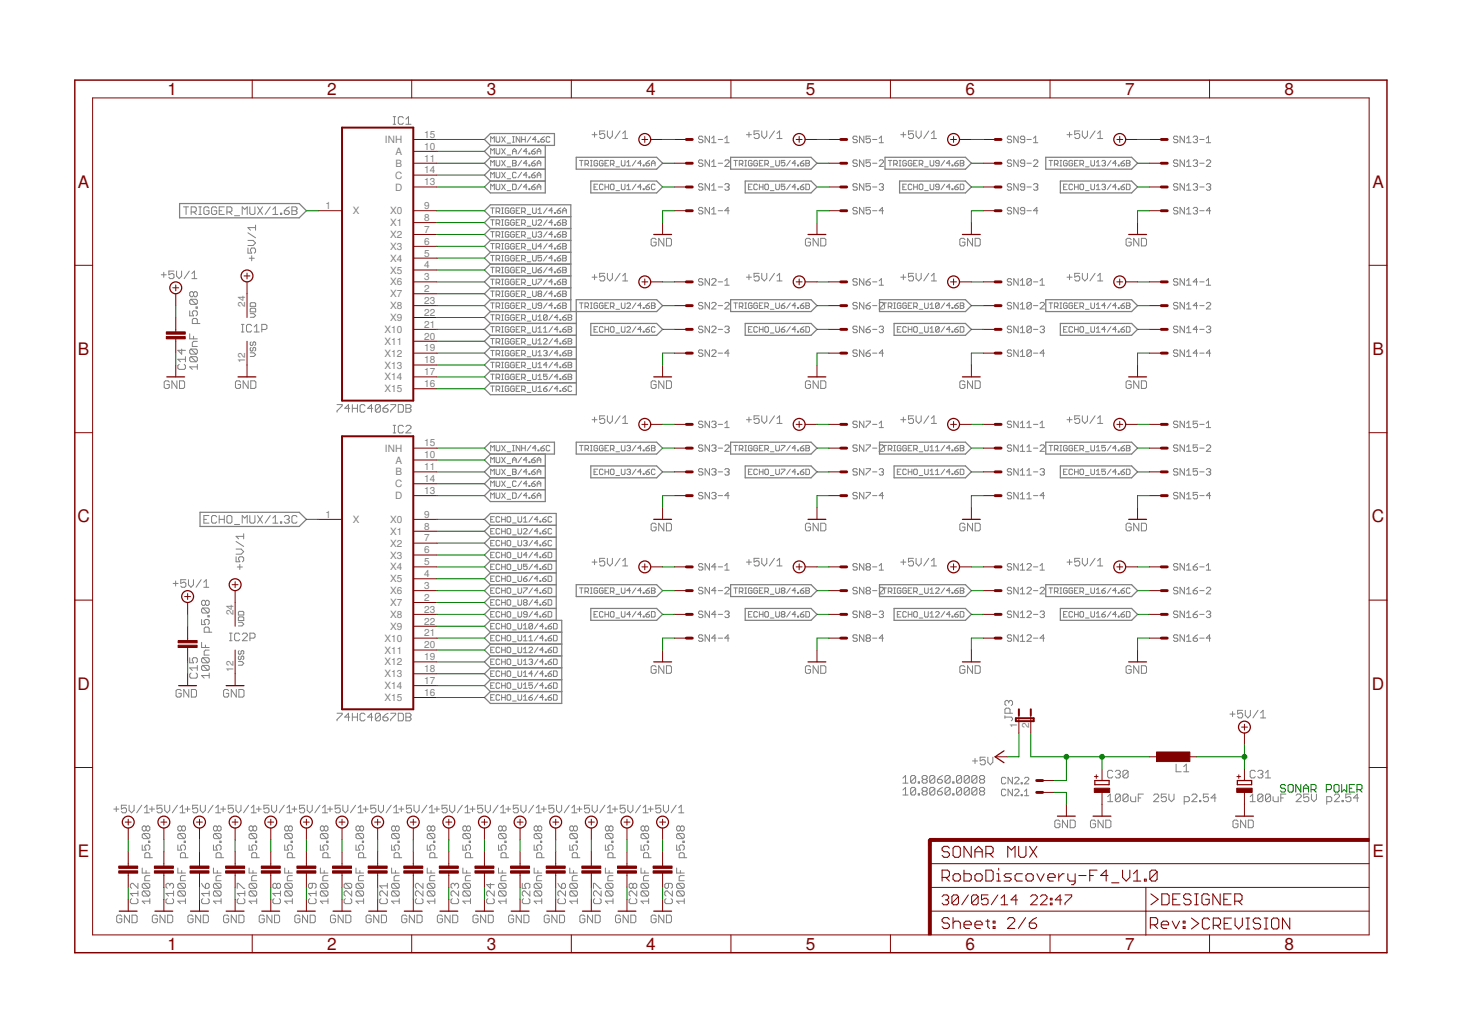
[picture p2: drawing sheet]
<svg xmlns="http://www.w3.org/2000/svg" width="297mm" height="210mm" viewBox="0 0 297 210" stroke-linecap="round" stroke-linejoin="round" font-family="sans-serif">
<defs><g id="words">
<g font-size="3.5" fill="#800000">
<text x="34.1" y="19.3">1</text>
<text x="66.5" y="19.3">2</text>
<text x="98.9" y="19.3">3</text>
<text x="131.3" y="19.3">4</text>
<text x="163.7" y="19.3">5</text>
<text x="196.2" y="19.3">6</text>
<text x="228.6" y="19.3">7</text>
<text x="261" y="19.3">8</text>
<text x="15.8" y="38.1">A</text>
<text x="278.8" y="38.1">A</text>
<text x="15.8" y="72.1">B</text>
<text x="278.8" y="72.1">B</text>
<text x="15.8" y="106.2">C</text>
<text x="278.7" y="106.2">C</text>
<text x="15.8" y="140.2">D</text>
<text x="278.7" y="140.2">D</text>
<text x="15.8" y="174.2">E</text>
<text x="278.8" y="174.2">E</text>
<text x="34.1" y="193">1</text>
<text x="66.5" y="193">2</text>
<text x="98.9" y="193">3</text>
<text x="131.3" y="193">4</text>
<text x="163.7" y="193">5</text>
<text x="196.2" y="193">6</text>
<text x="228.6" y="193">7</text>
<text x="261" y="193">8</text>
</g>
<g font-size="2" fill="#808080">
<text x="78.2" y="29.1">INH</text>
<text x="86.2" y="28">15</text>
<text x="80.4" y="31.5">A</text>
<text x="80.4" y="33.9">B</text>
<text x="86.2" y="30.4">10</text>
<text x="86.2" y="32.8">11</text>
<text x="86.2" y="35.2">14</text>
<text x="80.3" y="36.3">C</text>
<text x="80.3" y="38.7">D</text>
<text x="86.2" y="37.6">13</text>
<text x="66.1" y="42.5">1</text>
<text x="71.7" y="43.5">X</text>
<text x="79.3" y="43.5">X0</text>
<text x="79.3" y="45.9">X1</text>
<text x="86.2" y="42.5">9</text>
<text x="86.2" y="44.9">8</text>
<text x="86.2" y="47.3">7</text>
<text x="79.3" y="48.4">X2</text>
<text x="79.3" y="50.8">X3</text>
<text x="79.3" y="53.2">X4</text>
<text x="86.2" y="49.7">6</text>
<text x="86.2" y="52.1">5</text>
<text x="79.3" y="55.6">X5</text>
<text x="79.3" y="58">X6</text>
<text x="86.2" y="54.5">4</text>
<text x="86.2" y="56.9">3</text>
<text x="86.2" y="59.4">2</text>
<text x="49.8" y="62.3" transform="rotate(-90 49.8 62.3)">24</text>
<text x="79.3" y="60.4">X7</text>
<text x="79.3" y="62.8">X8</text>
<text x="79.3" y="65.2">X9</text>
<text x="86.2" y="61.8">23</text>
<text x="86.2" y="64.2">22</text>
<text x="78.1" y="67.7">X10</text>
<text x="78.1" y="70.1">X11</text>
<text x="86.2" y="66.6">21</text>
<text x="86.2" y="69">20</text>
<text x="86.2" y="71.4">19</text>
<text x="49.8" y="73.8" transform="rotate(-90 49.8 73.8)">12</text>
<text x="78.1" y="72.5">X12</text>
<text x="78.1" y="74.9">X13</text>
<text x="78.1" y="77.3">X14</text>
<text x="86.2" y="73.8">18</text>
<text x="86.2" y="76.2">17</text>
<text x="78.1" y="79.7">X15</text>
<text x="86.2" y="78.7">16</text>
<text x="78.2" y="91.8">INH</text>
<text x="80.4" y="94.2">A</text>
<text x="86.2" y="93.1">10</text>
<text x="86.2" y="95.5">11</text>
<text x="86.2" y="90.7">15</text>
<text x="80.3" y="99">C</text>
<text x="80.3" y="101.4">D</text>
<text x="80.4" y="96.6">B</text>
<text x="86.2" y="98">14</text>
<text x="86.2" y="100.4">13</text>
<text x="66.1" y="105.2">1</text>
<text x="71.7" y="106.3">X</text>
<text x="79.3" y="106.3">X0</text>
<text x="86.2" y="105.2">9</text>
<text x="86.2" y="107.6">8</text>
<text x="79.3" y="108.7">X1</text>
<text x="79.3" y="111.1">X2</text>
<text x="79.3" y="113.5">X3</text>
<text x="86.2" y="110">7</text>
<text x="86.2" y="112.4">6</text>
<text x="79.3" y="115.9">X4</text>
<text x="79.3" y="118.3">X5</text>
<text x="86.2" y="114.8">5</text>
<text x="86.2" y="117.3">4</text>
<text x="86.2" y="119.7">3</text>
<text x="47.4" y="125" transform="rotate(-90 47.4 125)">24</text>
<text x="79.3" y="120.7">X6</text>
<text x="79.3" y="123.1">X7</text>
<text x="79.3" y="125.6">X8</text>
<text x="86.2" y="122.1">2</text>
<text x="86.2" y="124.5">23</text>
<text x="78.1" y="130.4">X10</text>
<text x="79.3" y="128">X9</text>
<text x="86.2" y="126.9">22</text>
<text x="86.2" y="129.3">21</text>
<text x="86.2" y="131.7">20</text>
<text x="47.4" y="136.6" transform="rotate(-90 47.4 136.6)">12</text>
<text x="78.1" y="132.8">X11</text>
<text x="78.1" y="135.2">X12</text>
<text x="78.1" y="137.6">X13</text>
<text x="86.2" y="134.1">19</text>
<text x="86.2" y="136.6">18</text>
<text x="78.1" y="140">X14</text>
<text x="78.1" y="142.4">X15</text>
<text x="86.2" y="139">17</text>
<text x="86.2" y="141.4">16</text>
<text x="206.7" y="148" transform="rotate(-90 206.7 148)">1</text>
<text x="209.1" y="148" transform="rotate(-90 209.1 148)">2</text>
</g>
</g></defs>
<g fill="none" stroke="#808080" stroke-width=".2">
<path d="M79.9 25.3h.5M79.9 23.7h.5M80.1 23.7v1.6M82 24l-.3-.3h-.5l-.3 .3v1l.3 .3h.5l.3-.3M82.5 25.3h1M82.5 24.2l.5-.5v1.6M99.7 31.3v-1.1l.4 .4 .3-.4v1.1M99.7 28.9v-1.1l.4 .4 .3-.4v1.1M99.7 33.7v-1.1l.4 .4 .3-.4v1.1M99.7 36.1v-1.1l.4 .4 .3-.4v1.1M99.7 38.5v-1.1l.4 .4 .3-.4v1.1M100.8 32.6v.9l.2 .2h.3l.2-.2v-.9"/>
<path d="M100.8 27.8v.9l.2 .2h.3l.2-.2v-.9M100.8 30.2v.9l.2 .2h.3l.2-.2v-.9M100.8 35v.9l.2 .2h.3l.2-.2v-.9M100.8 37.4v1l.2 .1h.3l.2-.1v-1M101.9 37.4l.8 1.1M101.9 35l.8 1.1M101.9 32.6l.8 1.1M101.9 30.2l.8 1.1M101.9 27.8l.8 1.1M102.7 37.4l-.8 1.1M102.7 35l-.8 1.1M102.7 32.6l-.8 1.1"/>
<path d="M102.7 30.2l-.8 1.1M102.7 27.8l-.8 1.1M103 33.9h.8M103 38.7h.8M103 36.3h.8M103 31.5h.8M103 29.1h.8M104.1 37.4h.6l.2 .2v.8l-.2 .1h-.6zM104.1 31.3v-.7l.4-.4 .4 .4v.7M104.1 32.6h.6l.2 .2-.2 .4 .2 .3-.2 .2h-.6zM104.1 33.2h.6M104.1 30.8h.8"/>
<path d="M104.1 28.9h.4M104.1 27.8h.4M104.3 27.8v1.1M104.9 35.2l-.2-.2h-.4l-.2 .2v.7l.2 .2h.4l.2-.2M105.6 27.8v1.1l-.7-1.1v1.1M106 28.3h.7M106 27.8v1.1M106 37.4l-.8 1.1M106 35l-.8 1.1M106 32.6l-.8 1.1M106 30.2l-.8 1.1M106.7 27.8v1.1"/>
<path d="M107.1 33.2h-.7l.5-.6v1.1M107.1 38h-.7l.5-.6v1.1M107.1 30.8h-.7l.5-.6v1.1M107.1 35.6h-.7l.5-.6v1.1M107.5 31.1h.2v.2h-.2zM107.5 33.5h.2v.2h-.2zM107.5 35.9h.2v.2h-.2zM107.5 38.4h.2v.1h-.2zM107.8 27.8l-.7 1.1M108 33.2h.6l.2 .3-.2 .2h-.4l-.2-.2zM108 35.6h.6l.2 .3-.2 .2h-.4l-.2-.2zM108 38h.6l.2 .4-.2 .1h-.4l-.2-.1z"/>
<path d="M108 30.8h.6l.2 .3-.2 .2h-.4l-.2-.2zM108.8 37.4l-.8 .6M108.8 35l-.8 .6M108.8 32.6l-.8 .6M108.8 30.2l-.8 .6M108.9 28.3h-.7l.6-.5v1.1M109.1 36.1v-.7l.4-.4 .4 .4v.7M109.1 33.2h.8M109.1 38h.8M109.1 31.3v-.7l.4-.4 .4 .4v.7M109.1 33.7v-.7l.4-.4 .4 .4v.7M109.1 38.5v-.7l.4-.4 .4 .4v.7"/>
<path d="M109.1 35.6h.8M109.1 30.8h.8M109.3 28.7h.2v.2h-.2zM109.9 28.3h.5l.2 .4-.2 .2h-.4l-.1-.2zM110.6 27.8l-.7 .5M111.7 28l-.2-.2h-.3l-.2 .2v.7l.2 .2h.3l.2-.2M117.7 32.6h.8M118.1 32.6v1.1M118.9 33.3h.5l.2-.1v-.4l-.2-.2h-.5v1.1M119.2 33.3l.4 .4M120 32.6h.3M120 33.7h.3"/>
<path d="M120.1 32.6v1.1M120.3 27.4h1M120.7 38h.4M120.8 26.9v1M121.4 32.8l-.2-.2h-.3l-.2 .2v.7l.2 .2h.3l.2-.2v-.3h-.3M121.4 37.4h-.7v1.1h.7M122.5 32.8l-.1-.2h-.4l-.2 .2v.7l.2 .2h.4l.1-.2v-.3h-.3M122.5 37.6l-.1-.2h-.4l-.2 .2v.8l.2 .1h.4l.1-.1M122.9 26.6h-1.1v.8l.6-.3h.2l.3 .3v.5l-.3 .3h-.5l-.3-.3M122.9 33.2h.4M122.9 38h.8M122.9 37.4v1.1"/>
<path d="M123.4 26.6v1l.5 .6 .5-.6v-1M123.7 32.6h-.8v1.1h.8M123.7 37.4v1.1M124 37.6l.2-.2h.4l.2 .2v.8l-.2 .1h-.4l-.2-.1zM124 33.3h.6l.2-.1v-.4l-.2-.2h-.6v1.1M124.4 33.3l.4 .4M125.1 33.9h.8M125.1 38.7h.8M126 26.6l-1.1 1.6M126.2 32.6v.9l.2 .2h.4l.2-.2v-.9M126.2 37.4v1l.2 .1h.4l.2-.1v-1M126.5 28.2h1"/>
<path d="M126.5 27.1l.5-.5v1.6M127.4 33.7h.7M127.4 33l.3-.4v1.1M127.4 37.8l.3-.4v1.1M127.4 38.5h.7M129.2 32.6l-.7 1.1M129.2 37.4l-.7 1.1M130.3 33.2h-.7l.5-.6v1.1M130.3 38h-.7l.5-.6v1.1M130.7 33.5h.2v.2h-.2zM130.7 38.4h.2v.1h-.2zM131.2 33.2h.6l.2 .3-.2 .2h-.4l-.2-.2z"/>
<path d="M131.2 38h.6l.2 .4-.2 .1h-.4l-.2-.1zM132 32.6l-.8 .6M132 37.4l-.8 .6M132.4 33.2h.7M132.4 33.7v-.7l.3-.4 .4 .4v.7M133.1 37.6l-.2-.2h-.4l-.1 .2v.8l.1 .1h.4l.2-.1M142.8 27.9l-.2-.2h-.5l-.2 .4 .2 .2h.5l.2 .3v.2l-.2 .2h-.5l-.2-.2M142.8 32.7l-.2-.2h-.5l-.2 .4 .2 .3h.5l.2 .2v.2l-.2 .2h-.5l-.2-.2M142.8 37.5l-.2-.2h-.5l-.2 .5 .2 .2h.5l.2 .2v.2l-.2 .3h-.5l-.2-.3M144.1 27.7v1.3l-.8-1.3v1.3M144.1 32.5v1.3l-.8-1.3v1.3M144.1 37.3v1.4l-.8-1.4v1.4"/>
<path d="M144.6 29h.9M144.6 28.1l.4-.4v1.3M144.6 32.9l.4-.4v1.3M144.6 37.8l.4-.5v1.4M144.6 33.8h.9M144.6 38.7h.9M145.9 28.3h.9M145.9 33.2h.9M145.9 38h.9M147.3 29h.8M147.3 28.1l.4-.4v1.3M147.3 32.7l.2-.2h.4l.2 .2v.2l-.8 .9h.8"/>
<path d="M147.3 37.5l.2-.2h.4l.2 .2-.2 .5M147.7 38h.2M147.9 38l.2 .2v.2l-.2 .3h-.4l-.2-.3M149.1 32.6h.7M149.5 32.6v1.1M150.2 33.3h.6l.1-.1v-.4l-.1-.2h-.6v1.1M150.6 33.3l.3 .4M151.3 32.6h.4M151.3 33.7h.4M151.5 32.6v1.1M151.7 27.4h1M152.1 38h.3"/>
<path d="M152.2 26.9v1M152.8 32.8l-.2-.2h-.4l-.1 .2v.7l.1 .2h.4l.2-.2v-.3h-.4M152.8 37.4h-.7v1.1h.7M153.9 32.8l-.2-.2h-.3l-.2 .2v.7l.2 .2h.3l.2-.2v-.3h-.4M153.9 37.6l-.2-.2h-.3l-.2 .2v.8l.2 .1h.3l.2-.1M154.2 26.6h-1v.8l.5-.3h.3l.2 .3v.5l-.2 .3h-.5l-.3-.3M154.3 37.4v1.1M154.3 33.2h.3M154.3 38h.7M154.8 26.6v1l.5 .6 .5-.6v-1M155 32.6h-.7v1.1h.7M155 37.4v1.1"/>
<path d="M155.4 37.6l.2-.2h.3l.2 .2v.8l-.2 .1h-.3l-.2-.1zM155.4 33.3h.5l.2-.1v-.4l-.2-.2h-.5v1.1M155.8 33.3l.3 .4M156.5 33.9h.7M156.5 38.7h.7M157.4 26.6l-1.1 1.6M157.6 32.6v.9l.2 .2h.4l.1-.2v-.9M157.6 37.4v1l.2 .1h.4l.1-.1v-1M157.9 28.2h1M157.9 27.1l.5-.5v1.6M159.5 37.4h-.8v.6l.4-.2 .4 .2v.4l-.2 .1h-.4l-.2-.1M159.5 32.6h-.8v.6l.4-.2 .4 .2v.3l-.2 .2h-.4l-.2-.2"/>
<path d="M160.6 32.6l-.8 1.1M160.6 37.4l-.8 1.1M161.7 33.2h-.7l.5-.6v1.1M161.7 38h-.7l.5-.6v1.1M162.1 33.5h.1v.2h-.1zM162.1 38.4h.1v.1h-.1zM162.6 33.2h.6l.1 .3-.1 .2h-.4l-.2-.2zM162.6 38h.6l.1 .4-.1 .1h-.4l-.2-.1zM163.3 32.6l-.7 .6M163.3 37.4l-.7 .6M163.7 33.2h.6M163.7 32.6h.6l.2 .2-.2 .4 .2 .3-.2 .2h-.6z"/>
<path d="M163.7 37.4h.6l.2 .2v.8l-.2 .1h-.6zM174.2 27.9l-.3-.2h-.4l-.2 .4 .2 .2h.4l.3 .3v.2l-.3 .2h-.4l-.2-.2M174.2 32.7l-.3-.2h-.4l-.2 .4 .2 .3h.4l.3 .2v.2l-.3 .2h-.4l-.2-.2M174.2 37.5l-.3-.2h-.4l-.2 .5 .2 .2h.4l.3 .2v.2l-.3 .3h-.4l-.2-.3M175.5 27.7v1.3l-.9-1.3v1.3M175.5 32.5v1.3l-.9-1.3v1.3M175.5 37.3v1.4l-.9-1.4v1.4M176.8 27.7h-.8v.6l.4-.2 .4 .2v.5l-.2 .2h-.4l-.2-.2M176.8 32.5h-.8v.7l.4-.3 .4 .3v.4l-.2 .2h-.4l-.2-.2M176.8 37.3h-.8v.7l.4-.2 .4 .2v.4l-.2 .3h-.4l-.2-.3M177.3 28.3h.9M177.3 33.2h.9"/>
<path d="M177.3 38h.9M178.6 29h.9M178.6 32.7l.2-.2h.5l.2 .2v.2l-.9 .9h.9M178.6 37.5l.2-.2h.5l.2 .2-.2 .5M178.6 28.1l.5-.4v1.3M179.1 38h.2M179.3 38l.2 .2-.2 .5h-.5l-.2-.3M180.5 32.6h.7M180.8 32.6v1.1M181.6 33.3h.5l.2-.1v-.4l-.2-.2h-.5v1.1M181.9 33.3l.4 .4M182.7 32.6h.3"/>
<path d="M182.7 33.7h.3M182.9 32.6v1.1M183 27.4h1M183.4 38h.4M183.5 26.9v1M184.1 32.8l-.1-.2h-.4l-.2 .2v.7l.2 .2h.4l.1-.2v-.3h-.3M184.1 37.4h-.7v1.1h.7M185.3 32.8l-.2-.2h-.4l-.2 .2v.7l.2 .2h.4l.2-.2v-.3h-.4M185.3 37.6l-.2-.2h-.4l-.2 .2v.8l.2 .1h.4l.2-.1M185.6 26.6h-1v.8l.5-.3h.2l.3 .3v.5l-.3 .3h-.5l-.2-.3M185.6 33.2h.4M185.6 38h.8"/>
<path d="M185.6 37.4v1.1M186.1 26.6v1l.5 .6 .6-.6v-1M186.4 32.6h-.8v1.1h.8M186.4 37.4v1.1M186.8 37.6l.1-.2h.4l.2 .2v.8l-.2 .1h-.4l-.1-.1zM186.8 33.3h.5l.2-.1v-.4l-.2-.2h-.5v1.1M187.1 33.3l.4 .4M187.9 33.9h.7M187.9 38.7h.7M188.7 26.6l-1 1.6M189 37.4v1l.2 .1h.3l.2-.1v-1M189 32.6v.9l.2 .2h.3l.2-.2v-.9"/>
<path d="M189.2 28.2h1.1M189.2 27.1l.6-.5v1.6M190.8 33.2h-.5l-.2-.2 .2-.4h.3l.2 .2v.7l-.2 .2h-.3l-.2-.2M190.8 38h-.5l-.2-.2 .2-.4h.3l.2 .2v.8l-.2 .1h-.3l-.2-.1M191.9 32.6l-.7 1.1M191.9 37.4l-.7 1.1M193 33.2h-.7l.6-.6v1.1M193 38h-.7l.6-.6v1.1M193.4 33.5h.2v.2h-.2zM193.4 38.4h.2v.1h-.2zM194 33.2h.5l.2 .3-.2 .2h-.3l-.2-.2zM194 38h.5l.2 .4-.2 .1h-.3l-.2-.1z"/>
<path d="M194.7 32.6l-.7 .6M194.7 37.4l-.7 .6M195.1 37.4h.5l.2 .2v.8l-.2 .1h-.5zM195.1 33.2h.5M195.1 32.6h.5l.2 .2-.2 .4 .2 .3-.2 .2h-.5zM205.5 37.5l-.2-.2h-.4l-.2 .5 .2 .2h.4l.2 .4-.2 .3h-.4l-.2-.3M205.5 27.9l-.2-.2h-.4l-.2 .4 .2 .2h.4l.2 .5-.2 .2h-.4l-.2-.2M205.5 32.7l-.2-.2h-.4l-.2 .4 .2 .3h.4l.2 .4-.2 .2h-.4l-.2-.2M206.9 27.7v1.3l-.9-1.3v1.3M206.9 32.5v1.3l-.9-1.3v1.3M206.9 37.3v1.4l-.9-1.4v1.4M208.2 33.2h-.7l-.2-.3 .2-.4h.5l.2 .2v.9l-.2 .2h-.5l-.2-.2"/>
<path d="M208.2 28.3h-.7l-.2-.2 .2-.4h.5l.2 .2v.9l-.2 .2h-.5l-.2-.2M208.2 38h-.7l-.2-.2 .2-.5h.5l.2 .2v.9l-.2 .3h-.5l-.2-.3M208.6 28.3h.9M208.6 33.2h.9M208.6 38h.9M210 29h.9M210 32.7l.2-.2h.5l.2 .2v.2l-.9 .9h.9M210 37.5l.2-.2h.5l.2 .2-.2 .5M210 28.1l.4-.4v1.3M210.4 38h.3M210.7 38l.2 .2-.2 .5h-.5l-.2-.3M213.1 32.6h.8"/>
<path d="M213.5 32.6v1.1M214.2 33.3h.6l.2-.1v-.4l-.2-.2h-.6v1.1M214.6 33.3l.4 .4M215.3 32.6h.4M215.3 33.7h.4M215.5 32.6v1.1M216.1 38h.4M216.8 27.4h1M216.8 32.8l-.2-.2h-.3l-.2 .2v.7l.2 .2h.3l.2-.2v-.3h-.3M216.8 37.4h-.7v1.1h.7M217.3 26.9v1M217.9 37.6l-.1-.2h-.4l-.2 .2v.8l.2 .1h.4l.1-.1"/>
<path d="M217.9 32.8l-.1-.2h-.4l-.2 .2v.7l.2 .2h.4l.1-.2v-.3h-.3M218.3 33.2h.4M218.3 38h.8M218.3 37.4v1.1M219.1 32.6h-.8v1.1h.8M219.1 37.4v1.1M219.4 26.6h-1v.8l.5-.3h.2l.3 .3v.5l-.3 .3h-.5l-.2-.3M219.4 37.6l.2-.2h.4l.2 .2v.8l-.2 .1h-.4l-.2-.1zM219.4 33.3h.6l.2-.1v-.4l-.2-.2h-.6v1.1M219.8 33.3l.4 .4M219.9 26.6v1l.5 .6 .5-.6v-1M220.5 33.9h.8"/>
<path d="M220.5 38.7h.8M221.6 32.6v.9l.2 .2h.4l.2-.2v-.9M221.6 37.4v1l.2 .1h.4l.2-.1v-1M222.5 26.6l-1.1 1.6M222.8 33.7h.7M222.8 38.5h.7M222.8 33l.3-.4v1.1M222.8 37.8l.3-.4v1.1M223 28.2h1M223 27.1l.5-.5v1.6M223.9 37.6l.1-.2h.4l.2 .2-.2 .4M223.9 32.8l.1-.2h.4l.2 .2-.2 .4"/>
<path d="M224.2 33.2h.2M224.2 38h.2M224.4 33.2l.2 .1-.2 .4h-.4l-.1-.2M224.4 38l.2 .2-.2 .3h-.4l-.1-.1M225.7 32.6l-.7 1.1M225.7 37.4l-.7 1.1M226.8 33.2h-.7l.5-.6v1.1M226.8 38h-.7l.5-.6v1.1M227.2 33.5h.2v.2h-.2zM227.2 38.4h.2v.1h-.2zM227.8 33.2h.5l.2 .3-.2 .2h-.4l-.1-.2zM227.8 38h.5l.2 .4-.2 .1h-.4l-.1-.1z"/>
<path d="M228.5 32.6l-.7 .6M228.5 37.4l-.7 .6M228.9 33.2h.5M228.9 32.6h.5l.2 .2-.2 .4 .2 .3-.2 .2h-.5zM228.9 37.4h.5l.2 .2v.8l-.2 .1h-.5zM239.3 32.7l-.2-.2h-.4l-.3 .4 .3 .3h.4l.2 .4-.2 .2h-.4l-.3-.2M239.3 27.9l-.2-.2h-.4l-.3 .4 .3 .2h.4l.2 .5-.2 .2h-.4l-.3-.2M239.3 37.5l-.2-.2h-.4l-.3 .2 .3 .5h.4l.2 .2-.2 .5h-.4l-.3-.3M240.6 27.7v1.3l-.8-1.3v1.3M240.6 32.5v1.3l-.8-1.3v1.3M240.6 37.3v1.4l-.8-1.4v1.4M241.1 29h.9"/>
<path d="M241.1 33.8h.9M241.1 38.7h.9M241.1 28.1l.4-.4v1.3M241.1 32.9l.4-.4v1.3M241.1 37.8l.4-.5v1.4M242.4 27.9l.3-.2h.4l.2 .2-.2 .4M242.4 32.7l.3-.2h.4l.2 .2-.2 .5M242.4 37.5l.3-.2h.4l.2 .2-.2 .5M242.9 28.3h.2M242.9 33.2h.2M242.9 38h.2M243.1 28.3l.2 .3-.2 .4h-.4l-.3-.2"/>
<path d="M243.1 33.2l.2 .2-.2 .4h-.4l-.3-.2M243.1 38l.2 .2-.2 .5h-.4l-.3-.3M243.8 28.3h.8M243.8 33.2h.8M243.8 38h.8M245.1 28.1l.4-.4v1.3M245.1 32.7l.2-.2h.4l.3 .2v.2l-.9 .9h.9M245.1 37.5l.2-.2h.4l.3 .2-.3 .5M245.1 29h.9M245.5 38h.2M245.7 38l.3 .2v.2l-.3 .3h-.4l-.2-.3M32.8 55.8h1"/>
<path d="M33.3 55.3v1M35.3 55.1h-1v.7l.5-.2h.3l.2 .2v.5l-.2 .3h-.5l-.3-.3M35.9 55.1v1l.5 .5 .5-.5v-1M37.3 42h1M37.8 42v1.6M38.5 55.1l-1.1 1.5M38.8 43.1h.8l.3-.3v-.5l-.3-.3h-.8v1.6M39 56.6h1M39 55.6l.5-.5v1.5M39.3 59.5l.3-.2h.2l.3 .2v.5l-.3 .3h-.2l-.3-.3M39.3 59.5l-.2-.2h-.3l-.3 .2v.5l.3 .3h.3l.2-.3M39.3 59.5v.5"/>
<path d="M39.3 43.1l.6 .5M40.4 43.6h.5M40.4 42h.5M40.7 42v1.6M42.5 42.3l-.3-.3h-.5l-.3 .3v1l.3 .3h.5l.3-.3v-.5h-.5M44 42.3l-.2-.3h-.6l-.2 .3v1l.2 .3h.6l.2-.3v-.5h-.5M44.5 42.8h.6M45.6 42h-1.1v1.6h1.1M46.1 43.1h.8l.2-.3v-.5l-.2-.3h-.8v1.6M46.6 43.1l.5 .5M47.6 43.8h1.1M49.2 43.6v-1.6l.5 .5 .5-.5v1.6"/>
<path d="M50.4 50.4v1h.7l-.2-.5v-.2l.2-.3h.6l.2 .3v.5l-.2 .2M50.4 48.9h1l.5 .5-.5 .5h-1M50.4 47.3l1.5 1M50.6 52.5h1.1M50.8 42v1.3l.2 .3h.5l.3-.3v-1.3M51.1 52v1M51.9 45.7v1.1M51.9 46.2h-1.5l.5 .6M52.3 42l1 1.6M53.3 42l-1 1.6M54.9 42l-1 1.6M55.4 43.6h1.1"/>
<path d="M55.4 42.5l.5-.5v1.6M57 43.3h.2v.3h-.2zM57.8 42.8h.7l.3 .3v.2l-.3 .3h-.5l-.2-.3zM58.8 42l-.5 .3-.5 .5M59.3 42.8h.8M59.3 42h.8l.2 .3v.2l-.2 .3 .2 .3v.2l-.2 .3h-.8zM99.7 42.2h.7M99.7 44.7h.7M99.7 47.1h.7M99.7 49.5h.7M99.7 51.9h.7M99.7 54.3h.7"/>
<path d="M99.7 56.7h.7M99.7 59.1h.7M100.1 42.2v1.2M100.1 44.7v1.1M100.1 47.1v1.1M100.1 49.5v1.1M100.1 51.9v1.1M100.1 54.3v1.1M100.1 56.7v1.1M100.1 59.1v1.2M100.8 55.1h.5l.2-.2v-.4l-.2-.2h-.5v1.1M100.8 43h.5l.2-.2v-.4l-.2-.2h-.5v1.2"/>
<path d="M100.8 45.4h.5l.2-.2v-.3l-.2-.2h-.5v1.1M100.8 47.8h.5l.2-.2v-.3l-.2-.2h-.5v1.1M100.8 50.2h.5l.2-.2v-.3l-.2-.2h-.5v1.1M100.8 52.6h.5l.2-.1v-.4l-.2-.2h-.5v1.1M100.8 57.5h.5l.2-.2v-.4l-.2-.2h-.5v1.1M100.8 59.9h.5l.2-.2v-.4l-.2-.2h-.5v1.2M101.2 43l.3 .4M101.2 45.4l.3 .4M101.2 47.8l.3 .4M101.2 50.2l.3 .4M101.2 52.6l.3 .4M101.2 55.1l.3 .3"/>
<path d="M101.2 57.5l.3 .3M101.2 59.9l.3 .4M101.9 42.2h.4M101.9 43.4h.4M101.9 44.7h.4M101.9 45.8h.4M101.9 47.1h.4M101.9 48.2h.4M101.9 49.5h.4M101.9 50.6h.4M101.9 51.9h.4M101.9 53h.4"/>
<path d="M101.9 54.3h.4M101.9 55.4h.4M101.9 56.7h.4M101.9 57.8h.4M101.9 59.1h.4M102.1 42.2v1.2M102.1 44.7v1.1M102.1 47.1v1.1M102.1 49.5v1.1M102.1 51.9v1.1M102.1 54.3v1.1M102.1 56.7v1.1"/>
<path d="M102.1 59.1v1.2M103.4 52.1l-.2-.2h-.4l-.1 .2v.7l.1 .2h.4l.2-.2v-.3h-.4M103.4 42.4l-.2-.2h-.4l-.1 .2v.8l.1 .2h.4l.2-.2v-.4h-.4M103.4 56.9l-.2-.2h-.4l-.1 .2v.8l.1 .1h.4l.2-.1v-.4h-.4M103.4 44.9l-.2-.2h-.4l-.1 .2v.7l.1 .2h.4l.2-.2v-.4h-.4M103.4 47.3l-.2-.2h-.4l-.1 .2v.7l.1 .2h.4l.2-.2v-.4h-.4M103.4 49.7l-.2-.2h-.4l-.1 .2v.7l.1 .2h.4l.2-.2v-.4h-.4M103.4 54.5l-.2-.2h-.4l-.1 .2v.7l.1 .2h.4l.2-.2v-.3h-.4M103.4 59.3l-.2-.2h-.4l-.1 .2v.8l.1 .2h.4l.2-.2v-.4h-.4M104.5 59.3l-.2-.2h-.4l-.1 .2v.8l.1 .2h.4l.2-.2v-.4h-.4M104.5 44.9l-.2-.2h-.4l-.1 .2v.7l.1 .2h.4l.2-.2v-.4h-.4M104.5 52.1l-.2-.2h-.4l-.1 .2v.7l.1 .2h.4l.2-.2v-.3h-.4"/>
<path d="M104.5 42.4l-.2-.2h-.4l-.1 .2v.8l.1 .2h.4l.2-.2v-.4h-.4M104.5 56.9l-.2-.2h-.4l-.1 .2v.8l.1 .1h.4l.2-.1v-.4h-.4M104.5 49.7l-.2-.2h-.4l-.1 .2v.7l.1 .2h.4l.2-.2v-.4h-.4M104.5 47.3l-.2-.2h-.4l-.1 .2v.7l.1 .2h.4l.2-.2v-.4h-.4M104.5 54.5l-.2-.2h-.4l-.1 .2v.7l.1 .2h.4l.2-.2v-.3h-.4M104.9 52.5h.3M104.9 42.8h.3M104.9 57.3h.3M104.9 45.2h.3M104.9 47.6h.3M104.9 50h.3M104.9 54.9h.3"/>
<path d="M104.9 59.7h.3M105.6 42.2h-.7v1.2h.7M105.6 44.7h-.7v1.1h.7M105.6 47.1h-.7v1.1h.7M105.6 49.5h-.7v1.1h.7M105.6 51.9h-.7v1.1h.7M105.6 54.3h-.7v1.1h.7M105.6 56.7h-.7v1.1h.7M105.6 59.1h-.7v1.2h.7M106 55.1h.5l.2-.2v-.4l-.2-.2h-.5v1.1M106 57.5h.5l.2-.2v-.4l-.2-.2h-.5v1.1M106 47.8h.5l.2-.2v-.3l-.2-.2h-.5v1.1"/>
<path d="M106 59.9h.5l.2-.2v-.4l-.2-.2h-.5v1.2M106 43h.5l.2-.2v-.4l-.2-.2h-.5v1.2M106 45.4h.5l.2-.2v-.3l-.2-.2h-.5v1.1M106 50.2h.5l.2-.2v-.3l-.2-.2h-.5v1.1M106 52.6h.5l.2-.1v-.4l-.2-.2h-.5v1.1M106.4 43l.3 .4M106.4 45.4l.3 .4M106.4 47.8l.3 .4M106.4 50.2l.3 .4M106.4 52.6l.3 .4M106.4 55.1l.3 .3M106.4 57.5l.3 .3"/>
<path d="M106.4 59.9l.3 .4M107.1 48.4h.7M107.1 43.6h.7M107.1 46h.7M107.1 50.8h.7M107.1 53.2h.7M107.1 55.6h.7M107.1 58h.7M108.2 59.1v1l.2 .2h.4l.1-.2v-1M108.2 54.3v.9l.2 .2h.4l.1-.2v-.9M108.2 56.7v1l.2 .1h.4l.1-.1v-1M108.2 44.7v.9l.2 .2h.4l.1-.2v-.9"/>
<path d="M108.2 42.2v1l.2 .2h.4l.1-.2v-1M108.2 47.1v.9l.2 .2h.4l.1-.2v-.9M108.2 49.5v.9l.2 .2h.4l.1-.2v-.9M108.2 51.9v.9l.2 .2h.4l.1-.2v-.9M109.3 44.9l.2-.2h.4l.1 .2v.1l-.7 .8h.7M109.3 47.3l.2-.2h.4l.1 .2-.1 .3M109.3 54.9h.6l.1 .3-.1 .2h-.4l-.2-.2zM109.3 56.7h.7v.2l-.7 .8v.1M109.3 43.4h.7M109.3 42.6l.4-.4v1.2M109.5 59.7l-.2-.2 .2-.4h.4l.1 .2-.1 .4M109.5 59.7l-.2 .2 .2 .4h.4l.1-.2-.1-.4"/>
<path d="M109.5 59.7h.4M109.7 47.6h.2M109.9 47.6l.1 .2-.1 .4h-.4l-.2-.2M110 51.9h-.7v.6l.4-.2 .3 .2v.3l-.1 .2h-.4l-.2-.2M110 50h-.7l.6-.5v1.1M110 54.3l-.7 .6M111.2 42.2l-.8 1.2M111.2 44.7l-.8 1.1M111.2 47.1l-.8 1.1M111.2 49.5l-.8 1.1M111.2 51.9l-.8 1.1M111.2 54.3l-.8 1.1"/>
<path d="M111.2 56.7l-.8 1.1M111.2 59.1l-.8 1.2M112.3 42.8h-.8l.6-.6v1.2M112.3 45.2h-.8l.6-.5v1.1M112.3 47.6h-.8l.6-.5v1.1M112.3 50h-.8l.6-.5v1.1M112.3 52.5h-.8l.6-.6v1.1M112.3 54.9h-.8l.6-.6v1.1M112.3 57.3h-.8l.6-.6v1.1M112.3 59.7h-.8l.6-.6v1.2M112.6 43.2h.2v.2h-.2zM112.6 45.6h.2v.2h-.2z"/>
<path d="M112.6 48h.2v.2h-.2zM112.6 50.4h.2v.2h-.2zM112.6 52.8h.2v.2h-.2zM112.6 55.2h.2v.2h-.2zM112.6 57.7h.2v.1h-.2zM113.2 47.6h.5l.2 .4-.2 .2h-.3l-.2-.2zM113.2 52.5h.5l.2 .3-.2 .2h-.3l-.2-.2zM113.2 54.9h.5l.2 .3-.2 .2h-.3l-.2-.2zM113.2 42.8h.5l.2 .4-.2 .2h-.3l-.2-.2zM113.2 57.3h.5l.2 .4-.2 .1h-.3l-.2-.1zM113.2 45.2h.5l.2 .4-.2 .2h-.3l-.2-.2zM113.2 50h.5l.2 .4-.2 .2h-.3l-.2-.2z"/>
<path d="M113.2 59.7h.5l.2 .4-.2 .2h-.3l-.2-.2zM113.9 42.2l-.7 .6M113.9 44.7l-.7 .5M113.9 47.1l-.7 .5M113.9 49.5l-.7 .5M113.9 51.9l-.7 .6M113.9 54.3l-.7 .6M113.9 56.7l-.7 .6M113.9 59.1l-.7 .6M114.3 52.5h.6M114.3 56.7h.6l.2 .2-.2 .4 .2 .4-.2 .1h-.6zM114.3 42.8h.8"/>
<path d="M114.3 57.3h.6M114.3 59.1h.6l.2 .2-.2 .4 .2 .4-.2 .2h-.6zM114.3 54.3h.6l.2 .2-.2 .4 .2 .3-.2 .2h-.6zM114.3 43.4v-.8l.4-.4 .4 .4v.8M114.3 44.7h.6l.2 .2-.2 .3 .2 .4-.2 .2h-.6zM114.3 47.1h.6l.2 .2-.2 .3 .2 .4-.2 .2h-.6zM114.3 49.5h.6l.2 .2-.2 .3 .2 .4-.2 .2h-.6zM114.3 51.9h.6l.2 .2-.2 .4 .2 .3-.2 .2h-.6zM114.3 45.2h.6M114.3 47.6h.6M114.3 50h.6M114.3 54.9h.6"/>
<path d="M114.3 59.7h.6M120.3 56.3h1M120.8 55.8v1M122.9 55.5h-1.1v.8l.6-.2h.2l.3 .2v.5l-.3 .3h-.5l-.3-.3M123.4 55.5v1.1l.5 .5 .5-.5v-1.1M126 55.5l-1.1 1.6M126.5 56.1l.5-.6v1.6M126.5 57.1h1M133.3 48.7l-.2-.3h-.6l-.2 .3v1l.2 .3h.6l.2-.3v-.5h-.5M134.9 48.4v1.6l-1.1-1.6v1.6M135.4 48.4h.8l.2 .3v1l-.2 .3h-.8zM142.8 56.8l-.2-.2h-.5l-.2 .5 .2 .2h.5l.2 .4-.2 .3h-.5l-.2-.3"/>
<path d="M142.8 42.4l-.2-.3h-.5l-.2 .5 .2 .2h.5l.2 .2v.2l-.2 .3h-.5l-.2-.3M144.1 42.1v1.4l-.8-1.4v1.4M144.1 56.6v1.4l-.8-1.4v1.4M144.6 56.8l.2-.2h.4l.3 .2v.3l-.9 .9h.9M144.6 42.6l.4-.5v1.4M144.6 43.5h.9M145.9 42.8h.9M145.9 57.3h.9M147.3 57.1l.4-.5v1.4M147.3 58h.8M148.1 42.8h-.8l.6-.7v1.4M151.7 56.3h1"/>
<path d="M152.2 55.8v1M154.2 55.5h-1v.8l.5-.2h.3l.2 .2v.5l-.2 .3h-.5l-.3-.3M154.8 55.5v1.1l.5 .5 .5-.5v-1.1M157.4 55.5l-1.1 1.6M157.9 57.1h1M157.9 56.1l.5-.6v1.6M164.7 48.7l-.3-.3h-.5l-.3 .3v1l.3 .3h.5l.3-.3v-.5h-.5M166.2 48.4v1.6l-1-1.6v1.6M166.8 48.4h.7l.3 .3v1l-.3 .3h-.7zM174.2 56.8l-.3-.2h-.4l-.2 .2 .2 .5h.4l.3 .2-.3 .5h-.4l-.2-.3M174.2 42.4l-.3-.3h-.4l-.2 .5 .2 .2h.4l.3 .2v.2l-.3 .3h-.4l-.2-.3M175.5 42.1v1.4l-.9-1.4v1.4"/>
<path d="M175.5 56.6v1.4l-.9-1.4v1.4M176 57.3h.6l.2 .4-.2 .3h-.4l-.2-.3zM176.8 42.1h-.8v.7l.4-.2 .4 .2v.4l-.2 .3h-.4l-.2-.3M176.8 56.6l-.8 .7M177.3 42.8h.9M177.3 57.3h.9M178.6 58h.9M178.6 57.1l.5-.5v1.4M179.5 42.8h-.9l.7-.7v1.4M183 56.3h1M183.5 55.8v1M185.6 55.5h-1v.8l.7-.2 .3 .2v.5l-.3 .3h-.5l-.2-.3"/>
<path d="M186.1 55.5v1.1l.5 .5 .6-.5v-1.1M188.7 55.5l-1 1.6M189.2 57.1h1.1M189.2 56.1l.6-.6v1.6M196 48.7l-.2-.3h-.5l-.3 .3v1l.3 .3h.5l.2-.3v-.5h-.5M197.6 48.4v1.6l-1-1.6v1.6M198.1 48.4h.8l.3 .3v1l-.3 .3h-.8zM205.5 56.8l-.2-.2h-.4l-.2 .2 .2 .5h.4l.2 .2-.2 .5h-.4l-.2-.3M205.5 42.4l-.2-.3h-.4l-.2 .3 .2 .4h.4l.2 .2-.2 .5h-.4l-.2-.3M206.9 42.1v1.4l-.9-1.4v1.4M206.9 56.6v1.4l-.9-1.4v1.4M207.3 58h.9"/>
<path d="M207.3 57.1l.5-.5v1.4M208.2 42.8h-.7l-.2-.2 .2-.5h.5l.2 .3v.8l-.2 .3h-.5l-.2-.3M208.6 42.8h.9M209.5 56.8l-.2-.2h-.4l-.3 .2v.9M209.5 56.8v.9l-.2 .3h-.4l-.3-.3M209.5 56.8l-.9 .9M210 57.3h.9M210.9 42.8h-.9l.7-.7v1.4M211.3 58h.9M211.3 57.1l.5-.5v1.4M216.8 56.3h1M217.3 55.8v1"/>
<path d="M219.4 55.5h-1v.8l.7-.2 .3 .2v.5l-.3 .3h-.5l-.2-.3M219.9 55.5v1.1l.5 .5 .5-.5v-1.1M222.5 55.5l-1.1 1.6M223 57.1h1M223 56.1l.5-.6v1.6M229.8 48.7l-.2-.3h-.6l-.2 .3v1l.2 .3h.6l.2-.3v-.5h-.5M231.4 48.4v1.6l-1.1-1.6v1.6M231.9 48.4h.8l.2 .3v1l-.2 .3h-.8zM239.3 56.8l-.2-.2h-.4l-.3 .2v.3l.3 .2h.4l.2 .2-.2 .5h-.4l-.3-.3M239.3 42.4l-.2-.3h-.4l-.3 .3 .3 .4h.4l.2 .2-.2 .5h-.4l-.3-.3M240.6 42.1v1.4l-.8-1.4v1.4M240.6 56.6v1.4l-.8-1.4v1.4"/>
<path d="M241.1 43.5h.9M241.1 58h.9M241.1 57.1l.4-.5v1.4M241.1 42.6l.4-.5v1.4M242.4 42.4l.3-.3h.4l.2 .3-.2 .4M242.9 42.8h.2M243.1 42.8l.2 .2-.2 .5h-.4l-.3-.3M243.3 57.3h-.9l.7-.7v1.4M243.8 42.8h.8M243.8 57.3h.8M245.1 57.1l.4-.5v1.4M245.1 58h.9"/>
<path d="M246 42.8h-.9l.6-.7v1.4M34.4 77.6l-.3-.2h-.5l-.2 .2v1.1l.2 .2h.5l.3-.2v-.6h-.5M35.9 77.4v1.5l-1-1.5v1.5M36.4 74l-.3 .3v.5l.3 .3h1l.3-.3v-.5l-.3-.3M36.5 77.4h.8l.2 .2v1.1l-.2 .2h-.8zM36.9 70.9v1.1l-.8-.8h1.6M37.7 72.5v1M37.7 73h-1.6l.6 .5M38.5 63.2v1h.8l-.2-.5v-.3l.2-.2h.5l.3 .2v.5l-.3 .3M38.5 67.8v1.1h1.6M38.8 60.8h1l.3 .3v.5l-.3 .2M38.8 70.9h1l.3 .3v.5l-.3 .3"/>
<path d="M38.8 72.5h1l.3 .2v.6l-.3 .2M38.8 72.5l-.3 .2v.6l.3 .2h1M38.8 60.8l-.3 .3v.5l.3 .2h1M38.8 70.9l-.3 .3v.5l.3 .3h1M38.8 72.5l1 1M38.8 70.9l1 1.1M38.8 60.8l1 1M39.3 68.3v.6M39.8 62.4h.3v.2h-.3zM40.1 74.5h-1.6l.6 .6M40.1 65.7v-.7l-.3-.3h-.5l-.2 .3v.7h1.5M40.1 74v1.1"/>
<path d="M40.1 69.4h-.8l-.2 .2v.8h1M48.9 77.6l-.3-.2h-.5l-.3 .2v1.1l.3 .2h.5l.3-.2v-.6h-.5M49 67.5h.6M49 65.9h.6M49.3 65.9v1.6M50.4 77.4v1.5l-1-1.5v1.5M50.8 62.8l.2-.2h.8l.1 .2v.6h-1.1zM50.8 71.7h.8l.3 .4-.3 .3h-.8M50.8 63.7h.8l.3 .4-.3 .4h-.8M50.9 77.4h.8l.3 .2v1.1l-.3 .2h-.8zM51 69.5l-.2 .2v.3l.2 .2 .4-.2v-.3l.2-.2 .3 .2v.3l-.1 .2M51 70.6l-.2 .2v.3l.2 .2 .4-.2v-.3l.2-.2 .3 .2v.3l-.1 .2"/>
<path d="M51 61.5h.8l.1 .2v.6h-1.1v-.6zM51.1 66.2l-.2-.3h-.6l-.2 .3v1l.2 .3h.6l.2-.3M51.6 66.4l.6-.5v1.6M51.6 67.5h1.1M53.2 67h.8l.2-.3v-.5l-.2-.3h-.8v1.6M99.7 61.6h.7M99.7 66.4h.7M99.7 64h.7M99.7 68.8h.7M99.7 71.2h.7M99.7 73.6h.7M99.7 76h.7"/>
<path d="M99.7 78.4h.7M100.1 61.6v1.1M100.1 64v1.1M100.1 66.4v1.1M100.1 68.8v1.1M100.1 71.2v1.1M100.1 73.6v1.1M100.1 76v1.1M100.1 78.4v1.1M100.8 64.7h.5l.2-.2v-.3l-.2-.2h-.5v1.1M100.8 62.3h.5l.2-.2v-.4l-.2-.1h-.5v1.1M100.8 76.8h.5l.2-.2v-.4l-.2-.2h-.5v1.1"/>
<path d="M100.8 67.1h.5l.2-.2v-.3l-.2-.2h-.5v1.1M100.8 69.5h.5l.2-.2v-.3l-.2-.2h-.5v1.1M100.8 71.9h.5l.2-.1v-.4l-.2-.2h-.5v1.1M100.8 74.4h.5l.2-.2v-.4l-.2-.2h-.5v1.1M100.8 79.2h.5l.2-.2v-.4l-.2-.2h-.5v1.1M101.2 71.9l.3 .4M101.2 62.3l.3 .4M101.2 64.7l.3 .4M101.2 67.1l.3 .4M101.2 69.5l.3 .4M101.2 74.4l.3 .3M101.2 76.8l.3 .3"/>
<path d="M101.2 79.2l.3 .3M101.9 61.6h.4M101.9 62.7h.4M101.9 66.4h.4M101.9 67.5h.4M101.9 60.3h.4M101.9 64h.4M101.9 65.1h.4M101.9 68.8h.4M101.9 69.9h.4M101.9 71.2h.4M101.9 72.3h.4"/>
<path d="M101.9 73.6h.4M101.9 74.7h.4M101.9 76h.4M101.9 77.1h.4M101.9 78.4h.4M101.9 79.5h.4M102.1 61.6v1.1M102.1 64v1.1M102.1 66.4v1.1M102.1 68.8v1.1M102.1 71.2v1.1M102.1 73.6v1.1"/>
<path d="M102.1 76v1.1M102.1 78.4v1.1M103.4 61.7l-.2-.1h-.4l-.1 .1v.8l.1 .2h.4l.2-.2v-.4h-.4M103.4 66.6l-.2-.2h-.4l-.1 .2v.7l.1 .2h.4l.2-.2v-.4h-.4M103.4 71.4l-.2-.2h-.4l-.1 .2v.7l.1 .2h.4l.2-.2v-.3h-.4M103.4 64.2l-.2-.2h-.4l-.1 .2v.7l.1 .2h.4l.2-.2v-.4h-.4M103.4 69l-.2-.2h-.4l-.1 .2v.7l.1 .2h.4l.2-.2v-.4h-.4M103.4 73.8l-.2-.2h-.4l-.1 .2v.7l.1 .2h.4l.2-.2v-.3h-.4M103.4 76.2l-.2-.2h-.4l-.1 .2v.8l.1 .1h.4l.2-.1v-.4h-.4M103.4 78.6l-.2-.2h-.4l-.1 .2v.8l.1 .1h.4l.2-.1v-.4h-.4M104.5 78.6l-.2-.2h-.4l-.1 .2v.8l.1 .1h.4l.2-.1v-.4h-.4M104.5 76.2l-.2-.2h-.4l-.1 .2v.8l.1 .1h.4l.2-.1v-.4h-.4"/>
<path d="M104.5 61.7l-.2-.1h-.4l-.1 .1v.8l.1 .2h.4l.2-.2v-.4h-.4M104.5 69l-.2-.2h-.4l-.1 .2v.7l.1 .2h.4l.2-.2v-.4h-.4M104.5 73.8l-.2-.2h-.4l-.1 .2v.7l.1 .2h.4l.2-.2v-.3h-.4M104.5 66.6l-.2-.2h-.4l-.1 .2v.7l.1 .2h.4l.2-.2v-.4h-.4M104.5 71.4l-.2-.2h-.4l-.1 .2v.7l.1 .2h.4l.2-.2v-.3h-.4M104.5 64.2l-.2-.2h-.4l-.1 .2v.7l.1 .2h.4l.2-.2v-.4h-.4M104.9 62.1h.3M104.9 66.9h.3M104.9 71.8h.3M104.9 64.5h.3M104.9 69.3h.3M104.9 74.2h.3"/>
<path d="M104.9 76.6h.3M104.9 79h.3M105.6 61.6h-.7v1.1h.7M105.6 64h-.7v1.1h.7M105.6 66.4h-.7v1.1h.7M105.6 68.8h-.7v1.1h.7M105.6 71.2h-.7v1.1h.7M105.6 73.6h-.7v1.1h.7M105.6 76h-.7v1.1h.7M105.6 78.4h-.7v1.1h.7M106 76.8h.5l.2-.2v-.4l-.2-.2h-.5v1.1M106 64.7h.5l.2-.2v-.3l-.2-.2h-.5v1.1"/>
<path d="M106 62.3h.5l.2-.2v-.4l-.2-.1h-.5v1.1M106 67.1h.5l.2-.2v-.3l-.2-.2h-.5v1.1M106 69.5h.5l.2-.2v-.3l-.2-.2h-.5v1.1M106 71.9h.5l.2-.1v-.4l-.2-.2h-.5v1.1M106 74.4h.5l.2-.2v-.4l-.2-.2h-.5v1.1M106 79.2h.5l.2-.2v-.4l-.2-.2h-.5v1.1M106.4 62.3l.3 .4M106.4 64.7l.3 .4M106.4 67.1l.3 .4M106.4 71.9l.3 .4M106.4 69.5l.3 .4M106.4 74.4l.3 .3"/>
<path d="M106.4 76.8l.3 .3M106.4 79.2l.3 .3M107.1 72.5h.7M107.1 62.8h.7M107.1 67.7h.7M107.1 60.4h.7M107.1 65.3h.7M107.1 70.1h.7M107.1 74.9h.7M107.1 77.3h.7M107.1 79.7h.7M108.2 64v.9l.2 .2h.4l.1-.2v-.9"/>
<path d="M108.2 68.8v.9l.2 .2h.4l.1-.2v-.9M108.2 61.6v.9l.2 .2h.4l.1-.2v-.9M108.2 66.4v.9l.2 .2h.4l.1-.2v-.9M108.2 71.2v.9l.2 .2h.4l.1-.2v-.9M108.2 73.6v.9l.2 .2h.4l.1-.2v-.9M108.2 76v1l.2 .1h.4l.1-.1v-1M108.2 78.4v1l.2 .1h.4l.1-.1v-1M109.3 64.3l.4-.3v1.1M109.3 66.8l.4-.4v1.1M109.3 69.2l.4-.4v1.1M109.3 71.6l.4-.4v1.1M109.3 74l.4-.4v1.1"/>
<path d="M109.3 76.4l.4-.4v1.1M109.3 78.8l.4-.4v1.1M109.3 67.5h.7M109.3 65.1h.7M109.3 69.9h.7M109.3 72.3h.7M109.3 74.7h.7M109.3 77.1h.7M109.3 79.5h.7M110 62.1h-.5l-.2-.2 .2-.3h.4l.1 .1v.8l-.1 .2h-.4l-.2-.2M110.4 67.5h.8M110.4 69l.2-.2h.4l.2 .2v.2l-.8 .7h.8"/>
<path d="M110.4 79h.6l.2 .4-.2 .1h-.4l-.2-.1zM110.4 71.4l.2-.2h.4l.2 .2-.2 .4M110.4 66.8l.4-.4v1.1M110.8 71.8h.2M111 71.8l.2 .1-.2 .4h-.4l-.2-.2M111.2 64.2v.7l-.2 .2h-.4l-.2-.2M111.2 74.2h-.8l.6-.6v1.1M111.2 61.6l-.8 1.1M111.2 64.2l-.2-.2h-.4l-.2 .2v.7M111.2 76h-.8v.6l.4-.2 .4 .2v.4l-.2 .1h-.4l-.2-.1M111.2 64.2l-.8 .7M111.2 78.4l-.8 .6"/>
<path d="M112.3 62.1h-.8l.6-.5v1.1M112.3 64l-.8 1.1M112.3 66.4l-.8 1.1M112.3 68.8l-.8 1.1M112.3 71.2l-.8 1.1M112.3 73.6l-.8 1.1M112.3 76l-.8 1.1M112.3 78.4l-.8 1.1M112.6 60.1h.2v.2h-.2zM112.6 62.5h.2v.2h-.2zM113.2 62.1h.5l.2 .4-.2 .2h-.3l-.2-.2zM113.4 66.9h-.8l.6-.5v1.1"/>
<path d="M113.4 71.8h-.8l.6-.6v1.1M113.4 64.5h-.8l.6-.5v1.1M113.4 69.3h-.8l.6-.5v1.1M113.4 74.2h-.8l.6-.6v1.1M113.4 76.6h-.8l.6-.6v1.1M113.4 79h-.8l.6-.6v1.1M113.7 74.5h.2v.2h-.2zM113.7 64.9h.2v.2h-.2zM113.7 67.3h.2v.2h-.2zM113.7 69.7h.2v.2h-.2zM113.7 72.1h.2v.2h-.2zM113.7 77h.2v.1h-.2z"/>
<path d="M113.7 79.4h.2v.1h-.2zM113.9 61.6l-.7 .5M114.3 61.6h.6l.2 .1-.2 .4 .2 .4-.2 .2h-.6zM114.3 76.6h.6l.2 .4-.2 .1h-.4l-.2-.1zM114.3 66.9h.6l.2 .4-.2 .2h-.4l-.2-.2zM114.3 62.1h.6M114.3 71.8h.6l.2 .3-.2 .2h-.4l-.2-.2zM114.3 69.3h.6l.2 .4-.2 .2h-.4l-.2-.2zM114.3 74.2h.6l.2 .3-.2 .2h-.4l-.2-.2zM114.3 64.5h.6l.2 .4-.2 .2h-.4l-.2-.2zM114.3 79h.6l.2 .4-.2 .1h-.4l-.2-.1zM115.1 76l-.8 .6"/>
<path d="M115.1 66.4l-.8 .5M115.1 64l-.8 .5M115.1 68.8l-.8 .5M115.1 71.2l-.8 .6M115.1 73.6l-.8 .6M115.1 78.4l-.8 .6M115.4 76h.6l.2 .2-.2 .4 .2 .4-.2 .1h-.6zM115.4 64h.6l.2 .2-.2 .3 .2 .4-.2 .2h-.6zM115.4 68.8h.6l.2 .2-.2 .3 .2 .4-.2 .2h-.6zM115.4 73.6h.6l.2 .2-.2 .4 .2 .3-.2 .2h-.6zM115.4 66.9h.6M115.4 71.8h.6"/>
<path d="M115.4 66.4h.6l.2 .2-.2 .3 .2 .4-.2 .2h-.6zM115.4 71.2h.6l.2 .2-.2 .4 .2 .3-.2 .2h-.6zM115.4 64.5h.6M115.4 69.3h.6M115.4 74.2h.6M115.4 76.6h.6M116.2 78.6l-.2-.2h-.4l-.2 .2v.8l.2 .1h.4l.2-.1M117.7 61.6h.8M118.1 61.6v1.1M118.9 62.3h.5l.2-.2v-.4l-.2-.1h-.5v1.1M119.2 62.3l.4 .4M120 61.6h.3"/>
<path d="M120 62.7h.3M120.1 61.6v1.1M120.7 66.9h.4M121.4 61.7l-.2-.1h-.3l-.2 .1v.8l.2 .2h.3l.2-.2v-.4h-.3M121.4 66.4h-.7v1.1h.7M122.5 61.7l-.1-.1h-.4l-.2 .1v.8l.2 .2h.4l.1-.2v-.4h-.3M122.5 66.6l-.1-.2h-.4l-.2 .2v.7l.2 .2h.4l.1-.2M122.9 62.1h.4M122.9 66.9h.8M122.9 66.4v1.1M123.7 61.6h-.8v1.1h.8M123.7 66.4v1.1"/>
<path d="M124 66.6l.2-.2h.4l.2 .2v.7l-.2 .2h-.4l-.2-.2zM124 62.3h.6l.2-.2v-.4l-.2-.1h-.6v1.1M124.4 62.3l.4 .4M125.1 62.8h.8M125.1 67.7h.8M126.2 66.4v.9l.2 .2h.4l.2-.2v-.9M126.2 61.6v.9l.2 .2h.4l.2-.2v-.9M127.4 61.7l.2-.1h.3l.2 .1v.2l-.7 .8h.7M127.4 66.6l.2-.2h.3l.2 .2v.2l-.7 .7h.7M129.2 61.6l-.7 1.1M129.2 66.4l-.7 1.1M130.3 62.1h-.7l.5-.5v1.1"/>
<path d="M130.3 66.9h-.7l.5-.5v1.1M130.7 62.5h.2v.2h-.2zM130.7 67.3h.2v.2h-.2zM131.2 62.1h.6l.2 .4-.2 .2h-.4l-.2-.2zM131.2 66.9h.6l.2 .4-.2 .2h-.4l-.2-.2zM132 61.6l-.8 .5M132 66.4l-.8 .5M132.4 62.1h.5M132.4 61.6h.5l.2 .1-.2 .4 .2 .4-.2 .2h-.5zM133.1 66.6l-.2-.2h-.4l-.1 .2v.7l.1 .2h.4l.2-.2M133.3 77.6l-.2-.2h-.6l-.2 .2v1.1l.2 .2h.6l.2-.2v-.6h-.5M134.9 77.4v1.5l-1.1-1.5v1.5"/>
<path d="M135.4 77.4h.8l.2 .2v1.1l-.2 .2h-.8zM142.8 66.5l-.2-.2h-.5l-.2 .2 .2 .4h.5l.2 .3-.2 .4h-.5l-.2-.2M142.8 61.7l-.2-.3h-.5l-.2 .5 .2 .2h.5l.2 .4-.2 .3h-.5l-.2-.3M142.8 71.3l-.2-.2h-.5l-.2 .2 .2 .5h.5l.2 .2-.2 .4h-.5l-.2-.2M144.1 61.4v1.4l-.8-1.4v1.4M144.1 66.3v1.3l-.8-1.3v1.3M144.1 71.1v1.3l-.8-1.3v1.3M144.6 66.5l.2-.2h.4l.3 .2v.2l-.9 .9h.9M144.6 61.7l.2-.3h.4l.3 .3v.2l-.9 .9h.9M144.6 71.3l.2-.2h.4l.3 .2v.2l-.9 .9h.9M145.9 62.1h.9M145.9 66.9h.9"/>
<path d="M145.9 71.8h.9M147.3 61.7l.2-.3h.4l.2 .3v.2l-.8 .9h.8M147.3 66.5l.2-.2h.4l.2 .2v.2l-.2 .2M147.7 66.9h.2M147.9 66.9l.2 .3-.2 .4h-.4l-.2-.2M148.1 71.8h-.8l.6-.7v1.3M149.1 61.6h.7M149.5 61.6v1.1M150.2 62.3h.6l.1-.2v-.4l-.1-.1h-.6v1.1M150.6 62.3l.3 .4M151.3 61.6h.4M151.3 62.7h.4"/>
<path d="M151.5 61.6v1.1M152.1 66.9h.3M152.8 61.7l-.2-.1h-.4l-.1 .1v.8l.1 .2h.4l.2-.2v-.4h-.4M152.8 66.4h-.7v1.1h.7M153.9 61.7l-.2-.1h-.3l-.2 .1v.8l.2 .2h.3l.2-.2v-.4h-.4M153.9 66.6l-.2-.2h-.3l-.2 .2v.7l.2 .2h.3l.2-.2M154.3 66.4v1.1M154.3 62.1h.3M154.3 66.9h.7M155 61.6h-.7v1.1h.7M155 66.4v1.1M155.4 66.6l.2-.2h.3l.2 .2v.7l-.2 .2h-.3l-.2-.2z"/>
<path d="M155.4 62.3h.5l.2-.2v-.4l-.2-.1h-.5v1.1M155.8 62.3l.3 .4M156.5 62.8h.7M156.5 67.7h.7M157.6 61.6v.9l.2 .2h.4l.1-.2v-.9M157.6 66.4v.9l.2 .2h.4l.1-.2v-.9M158.7 66.9h.6l.2 .4-.2 .2h-.4l-.2-.2zM158.7 62.1h.6l.2 .4-.2 .2h-.4l-.2-.2zM159.5 61.6l-.8 .5M159.5 66.4l-.8 .5M160.6 61.6l-.8 1.1M160.6 66.4l-.8 1.1"/>
<path d="M161.7 62.1h-.7l.5-.5v1.1M161.7 66.9h-.7l.5-.5v1.1M162.1 62.5h.1v.2h-.1zM162.1 67.3h.1v.2h-.1zM162.6 62.1h.6l.1 .4-.1 .2h-.4l-.2-.2zM162.6 66.9h.6l.1 .4-.1 .2h-.4l-.2-.2zM163.3 61.6l-.7 .5M163.3 66.4l-.7 .5M163.7 62.1h.6M163.7 61.6h.6l.2 .1-.2 .4 .2 .4-.2 .2h-.6zM163.7 66.4h.6l.2 .2v.7l-.2 .2h-.6zM164.7 77.6l-.3-.2h-.5l-.3 .2v1.1l.3 .2h.5l.3-.2v-.6h-.5"/>
<path d="M166.2 77.4v1.5l-1-1.5v1.5M166.8 77.4h.7l.3 .2v1.1l-.3 .2h-.7zM174.2 71.3l-.3-.2h-.4l-.2 .2 .2 .5h.4l.3 .2-.3 .4h-.4l-.2-.2M174.2 61.7l-.3-.3h-.4l-.2 .3 .2 .4h.4l.3 .2-.3 .5h-.4l-.2-.3M174.2 66.5l-.3-.2h-.4l-.2 .2 .2 .4h.4l.3 .3-.3 .4h-.4l-.2-.2M175.5 61.4v1.4l-.9-1.4v1.4M175.5 66.3v1.3l-.9-1.3v1.3M175.5 71.1v1.3l-.9-1.3v1.3M176 62.1h.6l.2 .4-.2 .3h-.4l-.2-.3zM176 66.9h.6l.2 .5-.2 .2h-.4l-.2-.2zM176 71.8h.6l.2 .4-.2 .2h-.4l-.2-.2zM176.8 61.4l-.8 .7"/>
<path d="M176.8 66.3l-.8 .6M176.8 71.1l-.8 .7M177.3 62.1h.9M177.3 66.9h.9M177.3 71.8h.9M178.6 61.7l.2-.3h.5l.2 .3v.2l-.9 .9h.9M178.6 66.5l.2-.2h.5l.2 .2-.2 .4M179.1 66.9h.2M179.3 66.9l.2 .3-.2 .4h-.5l-.2-.2M179.3 61.6h.8M179.5 71.8h-.9l.7-.7v1.3M179.7 61.6v1.1"/>
<path d="M180.5 62.3h.5l.2-.2v-.4l-.2-.1h-.5v1.1M180.8 62.3l.4 .4M181.6 61.6h.3M181.6 62.7h.3M181.8 61.6v1.1M182.3 66.9h.4M183 61.7l-.1-.1h-.4l-.2 .1v.8l.2 .2h.4l.1-.2v-.4h-.3M183 66.4h-.7v1.1h.7M184.1 61.7l-.1-.1h-.4l-.2 .1v.8l.2 .2h.4l.1-.2v-.4h-.3M184.1 66.6l-.1-.2h-.4l-.2 .2v.7l.2 .2h.4l.1-.2M184.5 62.1h.4M184.5 66.9h.8"/>
<path d="M184.5 66.4v1.1M185.3 61.6h-.8v1.1h.8M185.3 66.4v1.1M185.6 62.3h.6l.2-.2v-.4l-.2-.1h-.6v1.1M185.8 66.4h.4l.2 .2v.7l-.2 .2h-.4l-.2-.2v-.7zM186 62.3l.4 .4M186.8 62.8h.7M186.8 67.7h.7M187.9 61.6v.9l.1 .2h.4l.2-.2v-.9M187.9 66.4v.9l.1 .2h.4l.2-.2v-.9M189 62.7h.7M189 67.5h.7"/>
<path d="M189 61.9l.3-.3v1.1M189 66.8l.3-.4v1.1M190.8 61.7l-.2-.1h-.3l-.2 .1v.8M190.8 61.7v.8l-.2 .2h-.3l-.2-.2M190.8 66.6l-.2-.2h-.3l-.2 .2v.7M190.8 66.6v.7l-.2 .2h-.3l-.2-.2M190.8 61.7l-.7 .8M190.8 66.6l-.7 .7M191.9 61.6l-.7 1.1M191.9 66.4l-.7 1.1M193 62.1h-.7l.6-.5v1.1M193 66.9h-.7l.6-.5v1.1"/>
<path d="M193.4 62.5h.2v.2h-.2zM193.4 67.3h.2v.2h-.2zM194 62.1h.5l.2 .4-.2 .2h-.3l-.2-.2zM194 66.9h.5l.2 .4-.2 .2h-.3l-.2-.2zM194.7 61.6l-.7 .5M194.7 66.4l-.7 .5M195.1 62.1h.5M195.1 61.6h.5l.2 .1-.2 .4 .2 .4-.2 .2h-.5zM195.1 66.4h.5l.2 .2v.7l-.2 .2h-.5zM196 77.6l-.2-.2h-.5l-.3 .2v1.1l.3 .2h.5l.2-.2v-.6h-.5M197.6 77.4v1.5l-1-1.5v1.5M198.1 77.4h.8l.3 .2v1.1l-.3 .2h-.8z"/>
<path d="M205.5 61.7l-.2-.3h-.4l-.2 .3 .2 .4h.4l.2 .2-.2 .5h-.4l-.2-.3M205.5 66.5l-.2-.2h-.4l-.2 .2 .2 .4h.4l.2 .3-.2 .4h-.4l-.2-.2M205.5 71.3l-.2-.2h-.4l-.2 .2 .2 .5h.4l.2 .2-.2 .4h-.4l-.2-.2M206.9 61.4v1.4l-.9-1.4v1.4M206.9 66.3v1.3l-.9-1.3v1.3M206.9 71.1v1.3l-.9-1.3v1.3M207.3 62.8h.9M207.3 67.6h.9M207.3 72.4h.9M207.3 61.9l.5-.5v1.4M207.3 66.7l.5-.4v1.3M207.3 71.5l.5-.4v1.3"/>
<path d="M209.5 61.7l-.2-.3h-.4l-.3 .3v.8M209.5 61.7v.8l-.2 .3h-.4l-.3-.3M209.5 66.5l-.2-.2h-.4l-.3 .2v.9M209.5 66.5v.9l-.2 .2h-.4l-.3-.2M209.5 71.3l-.2-.2h-.4l-.3 .2v.9M209.5 71.3v.9l-.2 .2h-.4l-.3-.2M209.5 61.7l-.9 .8M209.5 66.5l-.9 .9M209.5 71.3l-.9 .9M210 62.1h.9M210 66.9h.9M210 71.8h.9"/>
<path d="M211.3 61.7l.2-.3h.5l.2 .3v.2l-.9 .9h.9M211.3 66.5l.2-.2h.5l.2 .2-.2 .4M211.8 66.9h.2M212 66.9l.2 .3-.2 .4h-.5l-.2-.2M212.2 71.8h-.9l.7-.7v1.3M213.1 61.6h.8M213.5 61.6v1.1M214.2 62.3h.6l.2-.2v-.4l-.2-.1h-.6v1.1M214.6 62.3l.4 .4M215.3 61.6h.4M215.3 62.7h.4M215.5 61.6v1.1"/>
<path d="M216.1 66.9h.4M216.8 61.7l-.2-.1h-.3l-.2 .1v.8l.2 .2h.3l.2-.2v-.4h-.3M216.8 66.4h-.7v1.1h.7M217.9 66.6l-.1-.2h-.4l-.2 .2v.7l.2 .2h.4l.1-.2M217.9 61.7l-.1-.1h-.4l-.2 .1v.8l.2 .2h.4l.1-.2v-.4h-.3M218.3 62.1h.4M218.3 66.9h.8M218.3 66.4v1.1M219.1 61.6h-.8v1.1h.8M219.1 66.4v1.1M219.4 62.3h.6l.2-.2v-.4l-.2-.1h-.6v1.1M219.4 66.6l.2-.2h.4l.2 .2v.7l-.2 .2h-.4l-.2-.2z"/>
<path d="M219.8 62.3l.4 .4M220.5 62.8h.8M220.5 67.7h.8M221.6 61.6v.9l.2 .2h.4l.2-.2v-.9M221.6 66.4v.9l.2 .2h.4l.2-.2v-.9M222.8 62.7h.7M222.8 67.5h.7M222.8 61.9l.3-.3v1.1M222.8 66.8l.3-.4v1.1M224.6 62.1h-.7l.5-.5v1.1M224.6 66.9h-.7l.5-.5v1.1M225.7 61.6l-.7 1.1"/>
<path d="M225.7 66.4l-.7 1.1M226.8 62.1h-.7l.5-.5v1.1M226.8 66.9h-.7l.5-.5v1.1M227.2 62.5h.2v.2h-.2zM227.2 67.3h.2v.2h-.2zM227.8 62.1h.5l.2 .4-.2 .2h-.4l-.1-.2zM227.8 66.9h.5l.2 .4-.2 .2h-.4l-.1-.2zM228.5 66.4l-.7 .5M228.5 61.6l-.7 .5M228.9 62.1h.5M228.9 61.6h.5l.2 .1-.2 .4 .2 .4-.2 .2h-.5zM228.9 66.4h.5l.2 .2v.7l-.2 .2h-.5z"/>
<path d="M229.8 77.6l-.2-.2h-.6l-.2 .2v1.1l.2 .2h.6l.2-.2v-.6h-.5M231.4 77.4v1.5l-1.1-1.5v1.5M231.9 77.4h.8l.2 .2v1.1l-.2 .2h-.8zM239.3 61.7l-.2-.3h-.4l-.3 .3v.2l.3 .2h.4l.2 .2-.2 .5h-.4l-.3-.3M239.3 66.5l-.2-.2h-.4l-.3 .2v.2l.3 .2h.4l.2 .3-.2 .4h-.4l-.3-.2M239.3 71.3l-.2-.2h-.4l-.3 .2v.2l.3 .3h.4l.2 .2-.2 .4h-.4l-.3-.2M240.6 61.4v1.4l-.8-1.4v1.4M240.6 66.3v1.3l-.8-1.3v1.3M240.6 71.1v1.3l-.8-1.3v1.3M241.1 62.8h.9M241.1 67.6h.9M241.1 72.4h.9"/>
<path d="M241.1 61.9l.4-.5v1.4M241.1 66.7l.4-.4v1.3M241.1 71.5l.4-.4v1.3M243.3 62.1h-.9l.7-.7v1.4M243.3 66.9h-.9l.7-.6v1.3M243.3 71.8h-.9l.7-.7v1.3M243.8 62.1h.8M243.8 66.9h.8M243.8 71.8h.8M245.1 61.7l.2-.3h.4l.3 .3v.2l-.9 .9h.9M245.1 66.5l.2-.2h.4l.3 .2v.2l-.3 .2M245.5 66.9h.2"/>
<path d="M245.7 66.9l.3 .3-.3 .4h-.4l-.2-.2M246 71.8h-.9l.6-.7v1.3M68.5 82.2h1v.3l-1 1v.3M71.1 83h-1.1l.8-.8v1.6M71.6 83h1M71.6 82.2v1.6M72.6 82.2v1.6M74.2 82.5l-.3-.3h-.5l-.2 .3v1l.2 .3h.5l.3-.3M75.7 83h-1l.8-.8v1.6M77.3 82.5l-.3-.3h-.5l-.2 .3v1M77.3 82.5v1l-.3 .3h-.5l-.2-.3M77.3 82.5l-1 1"/>
<path d="M77.8 83h.8l.2 .2v.3l-.2 .3h-.5l-.3-.3zM78.8 82.2l-.5 .3-.5 .5M79.4 82.2h1v.3l-1 1v.3M79.9 88h.5M79.9 86.4h.5M80.1 86.4v1.6M80.9 82.2h.8l.3 .3v1l-.3 .3h-.8zM82 86.7l-.3-.3h-.5l-.3 .3v1l.3 .3h.5l.3-.3M82.5 82.2h.7l.3 .3v.2l-.3 .3 .3 .2v.3l-.3 .3h-.7zM82.5 83h.7M82.5 86.7l.2-.3h.5l.3 .3v.3l-1 1h1M99.7 91.6v-1.1l.4 .4 .3-.4v1.1"/>
<path d="M99.7 94v-1.1l.4 .4 .3-.4v1.1M99.7 96.4v-1.1l.4 .4 .3-.4v1.1M99.7 98.8v-1.1l.4 .4 .3-.4v1.1M100.8 95.3v.9l.2 .2h.3l.2-.2v-.9M100.8 90.5v.9l.2 .2h.3l.2-.2v-.9M100.8 92.9v1l.2 .1h.3l.2-.1v-1M100.8 97.7v1l.2 .1h.3l.2-.1v-1M101.9 97.7l.8 1.1M101.9 95.3l.8 1.1M101.9 92.9l.8 1.1M101.9 90.5l.8 1.1M102.7 97.7l-.8 1.1"/>
<path d="M102.7 95.3l-.8 1.1M102.7 92.9l-.8 1.1M102.7 90.5l-.8 1.1M103 91.8h.8M103 96.6h.8M103 99h.8M103 94.2h.8M104.1 95.3h.6l.2 .2-.2 .4 .2 .3-.2 .2h-.6zM104.1 94v-.7l.4-.4 .4 .4v.7M104.1 95.9h.6M104.1 90.5h.4M104.1 91.6h.4"/>
<path d="M104.1 93.5h.8M104.3 90.5v1.1M104.9 97.9l-.2-.2h-.4l-.2 .2v.8l.2 .1h.4l.2-.1M105.6 90.5v1.1l-.7-1.1v1.1M106 91.1h.7M106 90.5v1.1M106 97.7l-.8 1.1M106 95.3l-.8 1.1M106 92.9l-.8 1.1M106.7 90.5v1.1M107.1 95.9h-.7l.5-.6v1.1M107.1 93.5h-.7l.5-.6v1.1"/>
<path d="M107.1 98.3h-.7l.5-.6v1.1M107.5 93.9h.2v.1h-.2zM107.5 96.2h.2v.2h-.2zM107.5 98.7h.2v.1h-.2zM107.8 90.5l-.7 1.1M108 95.9h.6l.2 .3-.2 .2h-.4l-.2-.2zM108 93.5h.6l.2 .4-.2 .1h-.4l-.2-.1zM108 98.3h.6l.2 .4-.2 .1h-.4l-.2-.1zM108.8 97.7l-.8 .6M108.8 95.3l-.8 .6M108.8 92.9l-.8 .6M108.9 91.1h-.7l.6-.6v1.1"/>
<path d="M109.1 95.9h.8M109.1 94v-.7l.4-.4 .4 .4v.7M109.1 96.4v-.7l.4-.4 .4 .4v.7M109.1 98.8v-.7l.4-.4 .4 .4v.7M109.1 98.3h.8M109.1 93.5h.8M109.3 91.4h.2v.2h-.2zM109.9 91.1h.5l.2 .3-.2 .2h-.4l-.1-.2zM110.6 90.5l-.7 .6M111.7 90.7l-.2-.2h-.3l-.2 .2v.7l.2 .2h.3l.2-.2M117.7 90.5h.8M118.1 90.5v1.1"/>
<path d="M118.9 91.2h.5l.2-.1v-.4l-.2-.2h-.5v1.1M119.2 91.2l.4 .4M120 90.5h.3M120 91.6h.3M120.1 90.5v1.1M120.3 85.3h1M120.7 95.9h.4M120.8 84.8v1M121.4 90.7l-.2-.2h-.3l-.2 .2v.7l.2 .2h.3l.2-.2v-.3h-.3M121.4 95.3h-.7v1.1h.7M122.5 90.7l-.1-.2h-.4l-.2 .2v.7l.2 .2h.4l.1-.2v-.3h-.3M122.5 95.5l-.1-.2h-.4l-.2 .2v.7l.2 .2h.4l.1-.2"/>
<path d="M122.9 84.5h-1.1v.8l.6-.3h.2l.3 .3v.5l-.3 .2h-.5l-.3-.2M122.9 91.1h.4M122.9 95.9h.8M122.9 95.3v1.1M123.4 84.5v1l.5 .5 .5-.5v-1M123.7 90.5h-.8v1.1h.8M123.7 95.3v1.1M124 95.5l.2-.2h.4l.2 .2v.7l-.2 .2h-.4l-.2-.2zM124 91.2h.6l.2-.1v-.4l-.2-.2h-.6v1.1M124.4 91.2l.4 .4M125.1 91.8h.8M125.1 96.6h.8"/>
<path d="M126 84.5l-1.1 1.5M126.2 90.5v.9l.2 .2h.4l.2-.2v-.9M126.2 95.3v.9l.2 .2h.4l.2-.2v-.9M126.5 85l.5-.5v1.5M126.5 86h1M127.4 90.7l.2-.2h.3l.2 .2-.2 .4M127.4 95.5l.2-.2h.3l.2 .2-.2 .4M127.7 91.1h.2M127.7 95.9h.2M127.9 95.9l.2 .2-.2 .3h-.3l-.2-.2M127.9 91.1l.2 .1-.2 .4h-.3l-.2-.2M129.2 90.5l-.7 1.1"/>
<path d="M129.2 95.3l-.7 1.1M130.3 91.1h-.7l.5-.6v1.1M130.3 95.9h-.7l.5-.6v1.1M130.7 91.4h.2v.2h-.2zM130.7 96.2h.2v.2h-.2zM131.2 91.1h.6l.2 .3-.2 .2h-.4l-.2-.2zM131.2 95.9h.6l.2 .3-.2 .2h-.4l-.2-.2zM132 90.5l-.8 .6M132 95.3l-.8 .6M132.4 90.5h.5l.2 .2-.2 .4 .2 .3-.2 .2h-.5zM132.4 91.1h.5M133.1 95.5l-.2-.2h-.4l-.1 .2v.7l.1 .2h.4l.2-.2"/>
<path d="M142.8 85.8l-.2-.2h-.5l-.2 .4 .2 .2h.5l.2 .5-.2 .2h-.5l-.2-.2M142.8 90.6l-.2-.2h-.5l-.2 .2 .2 .5h.5l.2 .4-.2 .2h-.5l-.2-.2M142.8 95.4l-.2-.2h-.5l-.2 .5 .2 .2h.5l.2 .2v.2l-.2 .2h-.5l-.2-.2M144.1 85.6v1.3l-.8-1.3v1.3M144.1 90.4v1.3l-.8-1.3v1.3M144.1 95.2v1.3l-.8-1.3v1.3M144.6 95.4l.2-.2h.4l.3 .2v.3l-.3 .2M144.6 85.8l.2-.2h.4l.3 .2v.2l-.3 .2M144.6 90.6l.2-.2h.4l.3 .2v.2l-.3 .3M145 86.2h.2M145 91.1h.2M145 95.9h.2"/>
<path d="M145.2 95.9l.3 .2v.2l-.3 .2h-.4l-.2-.2M145.2 86.2l.3 .3v.2l-.3 .2h-.4l-.2-.2M145.2 91.1l.3 .2v.2l-.3 .2h-.4l-.2-.2M145.9 86.2h.9M145.9 91.1h.9M145.9 95.9h.9M147.3 86l.4-.4v1.3M147.3 90.6l.2-.2h.4l.2 .2v.2l-.8 .9h.8M147.3 95.4l.2-.2h.4l.2 .2v.3l-.2 .2M147.3 86.9h.8M147.7 95.9h.2M147.9 95.9l.2 .2v.2l-.2 .2h-.4l-.2-.2"/>
<path d="M149.1 90.5h.7M149.5 90.5v1.1M150.2 91.2h.6l.1-.1v-.4l-.1-.2h-.6v1.1M150.6 91.2l.3 .4M151.3 90.5h.4M151.3 91.6h.4M151.5 90.5v1.1M151.7 85.3h1M152.1 95.9h.3M152.2 84.8v1M152.8 90.7l-.2-.2h-.4l-.1 .2v.7l.1 .2h.4l.2-.2v-.3h-.4M152.8 95.3h-.7v1.1h.7"/>
<path d="M153.9 95.5l-.2-.2h-.3l-.2 .2v.7l.2 .2h.3l.2-.2M153.9 90.7l-.2-.2h-.3l-.2 .2v.7l.2 .2h.3l.2-.2v-.3h-.4M154.2 84.5h-1v.8l.5-.3h.3l.2 .3v.5l-.2 .2h-.5l-.3-.2M154.3 95.3v1.1M154.3 91.1h.3M154.3 95.9h.7M154.8 84.5v1l.5 .5 .5-.5v-1M155 90.5h-.7v1.1h.7M155 95.3v1.1M155.4 91.2h.5l.2-.1v-.4l-.2-.2h-.5v1.1M155.6 95.3h.3l.2 .2v.7l-.2 .2h-.3l-.2-.2v-.7zM155.8 91.2l.3 .4"/>
<path d="M156.5 91.8h.7M156.5 96.6h.7M157.4 84.5l-1.1 1.5M157.6 90.5v.9l.2 .2h.4l.1-.2v-.9M157.6 95.3v.9l.2 .2h.4l.1-.2v-.9M157.9 86h1M157.9 85l.5-.5v1.5M158.7 90.5h.8v.2l-.8 .7v.2M158.7 95.3h.8v.2l-.8 .7v.2M160.6 90.5l-.8 1.1M160.6 95.3l-.8 1.1M161.7 91.1h-.7l.5-.6v1.1"/>
<path d="M161.7 95.9h-.7l.5-.6v1.1M162.1 91.4h.1v.2h-.1zM162.1 96.2h.1v.2h-.1zM162.6 91.1h.6l.1 .3-.1 .2h-.4l-.2-.2zM162.6 95.9h.6l.1 .3-.1 .2h-.4l-.2-.2zM163.3 90.5l-.7 .6M163.3 95.3l-.7 .6M163.7 91.1h.6M163.7 90.5h.6l.2 .2-.2 .4 .2 .3-.2 .2h-.6zM163.7 95.3h.6l.2 .2v.7l-.2 .2h-.6zM174.2 85.8l-.3-.2h-.4l-.2 .2 .2 .4h.4l.3 .3v.2l-.3 .2h-.4l-.2-.2M174.2 90.6l-.3-.2h-.4l-.2 .2 .2 .5h.4l.3 .2v.2l-.3 .2h-.4l-.2-.2"/>
<path d="M174.2 95.4l-.3-.2h-.4l-.2 .2 .2 .5h.4l.3 .2v.2l-.3 .2h-.4l-.2-.2M175.5 85.6v1.3l-.9-1.3v1.3M175.5 90.4v1.3l-.9-1.3v1.3M175.5 95.2v1.3l-.9-1.3v1.3M176 95.2h.8v.2l-.8 .9v.2M176 85.6h.8v.2l-.8 .9v.2M176 90.4h.8v.2l-.8 .9v.2M177.3 86.2h.9M177.3 91.1h.9M177.3 95.9h.9M178.6 86.9h.9M178.6 90.6l.2-.2h.5l.2 .2v.2l-.9 .9h.9"/>
<path d="M178.6 95.4l.2-.2h.5l.2 .2-.2 .5M178.6 86l.5-.4v1.3M179.1 95.9h.2M179.3 95.9l.2 .2-.2 .4h-.5l-.2-.2M179.3 90.5h.8M179.7 90.5v1.1M180.5 91.2h.5l.2-.1v-.4l-.2-.2h-.5v1.1M180.8 91.2l.4 .4M181.6 90.5h.3M181.6 91.6h.3M181.8 90.5v1.1M182.3 95.9h.4"/>
<path d="M183 85.3h1M183 90.7l-.1-.2h-.4l-.2 .2v.7l.2 .2h.4l.1-.2v-.3h-.3M183 95.3h-.7v1.1h.7M183.5 84.8v1M184.1 90.7l-.1-.2h-.4l-.2 .2v.7l.2 .2h.4l.1-.2v-.3h-.3M184.1 95.5l-.1-.2h-.4l-.2 .2v.7l.2 .2h.4l.1-.2M184.5 91.1h.4M184.5 95.9h.8M184.5 95.3v1.1M185.3 90.5h-.8v1.1h.8M185.3 95.3v1.1M185.6 84.5h-1v.8l.5-.3h.2l.3 .3v.5l-.3 .2h-.5l-.2-.2"/>
<path d="M185.6 91.2h.6l.2-.1v-.4l-.2-.2h-.6v1.1M185.8 95.3h.4l.2 .2v.7l-.2 .2h-.4l-.2-.2v-.7zM186 91.2l.4 .4M186.1 84.5v1l.5 .5 .6-.5v-1M186.8 91.8h.7M186.8 96.6h.7M187.9 90.5v.9l.1 .2h.4l.2-.2v-.9M187.9 95.3v.9l.1 .2h.4l.2-.2v-.9M188.7 84.5l-1 1.5M189 95.7l.3-.4v1.1M189 91.6h.7M189 96.4h.7"/>
<path d="M189 90.9l.3-.4v1.1M189.2 86h1.1M189.2 85l.6-.5v1.5M190.1 90.9l.4-.4v1.1M190.1 95.7l.4-.4v1.1M190.1 91.6h.7M190.1 96.4h.7M191.9 90.5l-.7 1.1M191.9 95.3l-.7 1.1M193 91.1h-.7l.6-.6v1.1M193 95.9h-.7l.6-.6v1.1M193.4 91.4h.2v.2h-.2z"/>
<path d="M193.4 96.2h.2v.2h-.2zM194 91.1h.5l.2 .3-.2 .2h-.3l-.2-.2zM194 95.9h.5l.2 .3-.2 .2h-.3l-.2-.2zM194.7 90.5l-.7 .6M194.7 95.3l-.7 .6M195.1 91.1h.5M195.1 90.5h.5l.2 .2-.2 .4 .2 .3-.2 .2h-.5zM195.1 95.3h.5l.2 .2v.7l-.2 .2h-.5zM205.5 90.6l-.2-.2h-.4l-.2 .2 .2 .5h.4l.2 .2-.2 .4h-.4l-.2-.2M205.5 95.4l-.2-.2h-.4l-.2 .2 .2 .5h.4l.2 .2-.2 .4h-.4l-.2-.2M205.5 85.8l-.2-.2h-.4l-.2 .2 .2 .4h.4l.2 .3-.2 .4h-.4l-.2-.2M206.9 85.6v1.3l-.9-1.3v1.3"/>
<path d="M206.9 90.4v1.3l-.9-1.3v1.3M206.9 95.2v1.3l-.9-1.3v1.3M207.3 86.9h.9M207.3 91.7h.9M207.3 96.5h.9M207.3 86l.5-.4v1.3M207.3 90.8l.5-.4v1.3M207.3 95.7l.5-.5v1.3M208.6 95.7l.5-.5v1.3M208.6 86.9h.9M208.6 91.7h.9M208.6 96.5h.9"/>
<path d="M208.6 86l.5-.4v1.3M208.6 90.8l.5-.4v1.3M210 86.2h.9M210 91.1h.9M210 95.9h.9M211.3 86.9h.9M211.3 90.6l.2-.2h.5l.2 .2v.2l-.9 .9h.9M211.3 95.4l.2-.2h.5l.2 .2-.2 .5M211.3 86l.5-.4v1.3M211.8 95.9h.2M212 95.9l.2 .2-.2 .4h-.5l-.2-.2M213.1 90.5h.8"/>
<path d="M213.5 90.5v1.1M214.2 91.2h.6l.2-.1v-.4l-.2-.2h-.6v1.1M214.6 91.2l.4 .4M215.3 90.5h.4M215.3 91.6h.4M215.5 90.5v1.1M216.1 95.9h.4M216.8 85.3h1M216.8 90.7l-.2-.2h-.3l-.2 .2v.7l.2 .2h.3l.2-.2v-.3h-.3M216.8 95.3h-.7v1.1h.7M217.3 84.8v1M217.9 90.7l-.1-.2h-.4l-.2 .2v.7l.2 .2h.4l.1-.2v-.3h-.3"/>
<path d="M217.9 95.5l-.1-.2h-.4l-.2 .2v.7l.2 .2h.4l.1-.2M218.3 91.1h.4M218.3 95.9h.8M218.3 95.3v1.1M219.1 90.5h-.8v1.1h.8M219.1 95.3v1.1M219.4 84.5h-1v.8l.5-.3h.2l.3 .3v.5l-.3 .2h-.5l-.2-.2M219.4 95.5l.2-.2h.4l.2 .2v.7l-.2 .2h-.4l-.2-.2zM219.4 91.2h.6l.2-.1v-.4l-.2-.2h-.6v1.1M219.8 91.2l.4 .4M219.9 84.5v1l.5 .5 .5-.5v-1M220.5 91.8h.8"/>
<path d="M220.5 96.6h.8M221.6 90.5v.9l.2 .2h.4l.2-.2v-.9M221.6 95.3v.9l.2 .2h.4l.2-.2v-.9M222.5 84.5l-1.1 1.5M222.8 95.7l.3-.4v1.1M222.8 91.6h.7M222.8 96.4h.7M222.8 90.9l.3-.4v1.1M223 86h1M223 85l.5-.5v1.5M224.6 90.5h-.7v.6l.3-.2 .4 .2v.3l-.2 .2h-.4l-.1-.2M224.6 95.3h-.7v.6l.3-.2 .4 .2v.3l-.2 .2h-.4l-.1-.2"/>
<path d="M225.7 90.5l-.7 1.1M225.7 95.3l-.7 1.1M226.8 91.1h-.7l.5-.6v1.1M226.8 95.9h-.7l.5-.6v1.1M227.2 91.4h.2v.2h-.2zM227.2 96.2h.2v.2h-.2zM227.8 91.1h.5l.2 .3-.2 .2h-.4l-.1-.2zM227.8 95.9h.5l.2 .3-.2 .2h-.4l-.1-.2zM228.5 90.5l-.7 .6M228.5 95.3l-.7 .6M228.9 91.1h.5M228.9 90.5h.5l.2 .2-.2 .4 .2 .3-.2 .2h-.5z"/>
<path d="M228.9 95.3h.5l.2 .2v.7l-.2 .2h-.5zM239.3 85.8l-.2-.2h-.4l-.3 .2v.2l.3 .2h.4l.2 .3-.2 .4h-.4l-.3-.2M239.3 90.6l-.2-.2h-.4l-.3 .2v.2l.3 .3h.4l.2 .4-.2 .2h-.4l-.3-.2M239.3 95.4l-.2-.2h-.4l-.3 .2v.3l.3 .2h.4l.2 .2-.2 .4h-.4l-.3-.2M240.6 85.6v1.3l-.8-1.3v1.3M240.6 90.4v1.3l-.8-1.3v1.3M240.6 95.2v1.3l-.8-1.3v1.3M241.1 86.9h.9M241.1 91.7h.9M241.1 96.5h.9M241.1 86l.4-.4v1.3M241.1 90.8l.4-.4v1.3"/>
<path d="M241.1 95.7l.4-.5v1.3M243.3 85.6h-.9v.6l.7-.2 .2 .2v.5l-.2 .2h-.4l-.3-.2M243.3 90.4h-.9v.7l.7-.3 .2 .3v.4l-.2 .2h-.4l-.3-.2M243.3 95.2h-.9v.7l.7-.2 .2 .2v.4l-.2 .2h-.4l-.3-.2M243.8 86.2h.8M243.8 91.1h.8M243.8 95.9h.8M245.1 86l.4-.4v1.3M245.1 86.9h.9M245.1 90.6l.2-.2h.4l.3 .2v.2l-.9 .9h.9M245.1 95.4l.2-.2h.4l.3 .2v.3l-.3 .2M245.5 95.9h.2"/>
<path d="M245.7 95.9l.3 .2v.2l-.3 .2h-.4l-.2-.2M35.2 118.6h1M35.7 118v1.1M37.8 117.8h-1.1v.8l.6-.3h.2l.3 .3v.5l-.3 .2h-.5l-.3-.2M38.3 117.8v1l.5 .5 .5-.5v-1M40.9 117.8l-1.1 1.5M41.4 119.3h1M41.4 118.3l.5-.5v1.5M41.4 105.5h.6M42.5 104.8h-1.1v1.5h1.1M44 105l-.2-.2h-.6l-.2 .2v1l.2 .3h.6l.2-.3M44.5 105.5h1.1"/>
<path d="M44.5 104.8v1.5M45.6 104.8v1.5M46.4 104.8h.5l.2 .2v1l-.2 .3h-.5l-.3-.3v-1zM47.6 106.6h1.1M48 113.1v1.1h.7l-.2-.8 .2-.3h.6l.2 .3v.5l-.2 .3M48 111.6h1l.5 .5-.5 .5h-1M48 110l1.5 1M48.2 115.2h1.1M48.7 114.7v1M49.2 106.3v-1.5l.5 .5 .5-.5v1.5M49.5 108.5v1M49.5 109h-1.5l.5 .5"/>
<path d="M50.8 104.8v1.2l.2 .3h.5l.3-.3v-1.2M52.3 104.8l1 1.5M53.3 104.8l-1 1.5M54.9 104.8l-1 1.5M55.4 106.3h1.1M55.4 105.3l.5-.5v1.5M57 106h.2v.3h-.2zM57.8 105l.2-.2h.5l.3 .2v.3l-.3 .2M58.3 105.5h.2M58.5 105.5l.3 .3v.2l-.3 .3h-.5l-.2-.3M60.3 105l-.2-.2h-.5l-.3 .2v1l.3 .3h.5l.2-.3M99.7 101.3v-1.1l.4 .3 .3-.3v1.1"/>
<path d="M99.7 115.2h.4M99.7 105.5h.4M99.7 107.9h.4M99.7 110.4h.4M99.7 112.8h.4M99.7 117.6h.4M100.4 105h-.7v1.1h.7M100.4 107.4h-.7v1.1h.7M100.4 109.8h-.7v1.1h.7M100.4 112.2h-.7v1.1h.7M100.4 114.6h-.7v1.1h.7M100.4 117.1h-.7v1.1h.7"/>
<path d="M100.4 119.5h-.7v1.1h.7M100.8 100.2v.9l.2 .2h.3l.2-.2v-.9M101.5 105.2l-.2-.2h-.3l-.2 .2v.7l.2 .2h.3l.2-.2M101.5 110l-.2-.2h-.3l-.2 .2v.7l.2 .2h.3l.2-.2M101.5 117.2l-.2-.1h-.3l-.2 .1v.8l.2 .2h.3l.2-.2M101.5 107.6l-.2-.2h-.3l-.2 .2v.7l.2 .2h.3l.2-.2M101.5 112.4l-.2-.2h-.3l-.2 .2v.7l.2 .2h.3l.2-.2M101.5 114.8l-.2-.2h-.3l-.2 .2v.7l.2 .2h.3l.2-.2M101.5 119.6l-.2-.1h-.3l-.2 .1v.8l.2 .2h.3l.2-.2M101.9 115.2h.8M101.9 105.5h.8M101.9 105v1.1"/>
<path d="M101.9 107.4v1.1M101.9 109.8v1.1M101.9 112.2v1.1M101.9 114.6v1.1M101.9 117.1v1.1M101.9 119.5v1.1M101.9 107.9h.8M101.9 110.4h.8M101.9 112.8h.8M101.9 117.6h.8M101.9 100.2l.8 1.1M102.7 105v1.1"/>
<path d="M102.7 107.4v1.1M102.7 109.8v1.1M102.7 112.2v1.1M102.7 114.6v1.1M102.7 117.1v1.1M102.7 119.5v1.1M102.7 100.2l-.8 1.1M103 105.2l.2-.2h.4l.2 .2v.7l-.2 .2h-.4l-.2-.2zM103 107.6l.2-.2h.4l.2 .2v.7l-.2 .2h-.4l-.2-.2zM103 110l.2-.2h.4l.2 .2v.7l-.2 .2h-.4l-.2-.2zM103 112.4l.2-.2h.4l.2 .2v.7l-.2 .2h-.4l-.2-.2zM103 114.8l.2-.2h.4l.2 .2v.7l-.2 .2h-.4l-.2-.2z"/>
<path d="M103 117.2l.2-.1h.4l.2 .1v.8l-.2 .2h-.4l-.2-.2zM103 119.6l.2-.1h.4l.2 .1v.8l-.2 .2h-.4l-.2-.2zM103 101.5h.8M104.1 100.2h.6l.2 .1v.8l-.2 .2h-.6zM104.1 106.3h.8M104.1 108.7h.8M104.1 111.1h.8M104.1 113.5h.8M104.1 115.9h.8M104.1 118.3h.8M105.2 105v.9l.2 .2h.4l.2-.2v-.9M105.2 107.4v.9l.2 .2h.4l.2-.2v-.9"/>
<path d="M105.2 109.8v.9l.2 .2h.4l.2-.2v-.9M105.2 112.2v.9l.2 .2h.4l.2-.2v-.9M105.2 114.6v.9l.2 .2h.4l.2-.2v-.9M105.2 117.1v.9l.2 .2h.4l.2-.2v-.9M105.2 119.5v.9l.2 .2h.4l.2-.2v-.9M106 100.2l-.8 1.1M106.4 117.6h.5l.2 .4-.2 .2h-.4l-.1-.2zM106.4 107.6l.1-.2h.4l.2 .2v.2l-.7 .7h.7M106.4 119.5h.7v.1l-.7 .8v.2M106.4 105.3l.3-.3v1.1M106.4 106.1h.7M106.4 110l.1-.2h.4l.2 .2-.2 .4"/>
<path d="M106.7 110.4h.2M106.9 110.4l.2 .2-.2 .3h-.4l-.1-.2M107.1 114.6h-.7v.6l.3-.2 .4 .2v.3l-.2 .2h-.4l-.1-.2M107.1 100.7h-.7l.5-.5v1.1M107.1 112.8h-.7l.5-.6v1.1M107.1 117.1l-.7 .5M107.5 101.1h.2v.2h-.2zM108 100.7h.6l.2 .4-.2 .2h-.4l-.2-.2zM108.2 105l-.7 1.1M108.2 107.4l-.7 1.1M108.2 109.8l-.7 1.1M108.2 112.2l-.7 1.1"/>
<path d="M108.2 114.6l-.7 1.1M108.2 117.1l-.7 1.1M108.2 119.5l-.7 1.1M108.8 100.2l-.8 .5M109.1 100.7h.8M109.1 101.3v-.8l.4-.3 .4 .3v.8M109.3 115.2h-.7l.5-.6v1.1M109.3 105.5h-.7l.5-.5v1.1M109.3 107.9h-.7l.5-.5v1.1M109.3 110.4h-.7l.5-.6v1.1M109.3 112.8h-.7l.5-.6v1.1M109.3 117.6h-.7l.5-.5v1.1"/>
<path d="M109.7 113.1h.2v.2h-.2zM109.7 105.9h.2v.2h-.2zM109.7 108.3h.2v.2h-.2zM109.7 110.7h.2v.2h-.2zM109.7 115.5h.2v.2h-.2zM109.7 118h.2v.2h-.2zM110.2 115.2h.6l.2 .3-.2 .2h-.4l-.2-.2zM110.2 105.5h.6l.2 .4-.2 .2h-.4l-.2-.2zM110.2 107.9h.6l.2 .4-.2 .2h-.4l-.2-.2zM110.2 110.4h.6l.2 .3-.2 .2h-.4l-.2-.2zM110.2 112.8h.6l.2 .3-.2 .2h-.4l-.2-.2zM110.2 117.6h.6l.2 .4-.2 .2h-.4l-.2-.2z"/>
<path d="M111 105l-.8 .5M111 107.4l-.8 .5M111 117.1l-.8 .5M111 109.8l-.8 .6M111 112.2l-.8 .6M111 114.6l-.8 .6M111 119.5l-.8 .5M111.4 112.2h.5l.2 .2v.7l-.2 .2h-.5zM111.4 114.6h.5l.2 .2v.7l-.2 .2h-.5zM111.4 117.1h.5l.2 .1v.8l-.2 .2h-.5zM111.4 119.5h.5l.2 .1v.8l-.2 .2h-.5zM112.1 107.6l-.2-.2h-.4l-.1 .2v.7l.1 .2h.4l.2-.2"/>
<path d="M112.1 105.2l-.2-.2h-.4l-.1 .2v.7l.1 .2h.4l.2-.2M112.1 110l-.2-.2h-.4l-.1 .2v.7l.1 .2h.4l.2-.2M117.7 119.5h.8M118.1 119.5v1.1M120 119.5h.3M120.1 119.5v1.1M120.3 114.2h1M120.8 113.7v1M121.4 119.6l-.2-.1h-.3l-.2 .1v.8l.2 .2h.3l.2-.2v-.4h-.3M122.5 119.6l-.1-.1h-.4l-.2 .1v.8l.2 .2h.4l.1-.2v-.4h-.3M122.9 113.5h-1.1v.7l.6-.2h.2l.3 .2v.5l-.3 .3h-.5l-.3-.3M123.4 113.5v1l.5 .5 .5-.5v-1"/>
<path d="M123.7 119.5h-.8v1.1h.8M126 113.5l-1.1 1.5M126.2 119.5v.9l.2 .2h.4l.2-.2v-.9M126.5 114l.5-.5v1.5M126.5 115h1M129.2 119.5l-.7 1.1M132 119.5l-.8 .5M132.4 119.5h.5l.2 .1-.2 .4 .2 .4-.2 .2h-.5zM133.3 106.6l-.2-.3h-.6l-.2 .3v1l.2 .3h.6l.2-.3v-.5h-.5M134.9 106.3v1.6l-1.1-1.6v1.6M135.4 106.3h.8l.2 .3v1l-.2 .3h-.8zM142.8 114.7l-.2-.2h-.5l-.2 .5 .2 .2h.5l.2 .2v.2l-.2 .2h-.5l-.2-.2"/>
<path d="M142.8 119.6l-.2-.3h-.5l-.2 .5 .2 .2h.5l.2 .2v.3l-.2 .2h-.5l-.2-.2M142.8 100.3l-.2-.2h-.5l-.2 .4 .2 .2h.5l.2 .2v.3l-.2 .2h-.5l-.2-.2M144.1 100.1v1.3l-.8-1.3v1.3M144.1 114.5v1.3l-.8-1.3v1.3M144.1 119.3v1.4l-.8-1.4v1.4M144.6 100.3l.2-.2h.4l.3 .2-.3 .4M145 100.7h.2M145.2 100.7l.3 .2v.3l-.3 .2h-.4l-.2-.2M145.5 115.2h-.9l.6-.7v1.3M145.9 115.2h.9M145.9 100.7h.9M147.3 119.6l.2-.3h.4l.2 .3v.2l-.8 .9h.8"/>
<path d="M147.3 115l.4-.5v1.3M147.3 115.8h.8M148.1 100.7h-.8l.6-.6v1.3M149.1 119.5h.7M149.5 119.5v1.1M151.3 119.5h.4M151.5 119.5v1.1M151.7 114.2h1M152.2 113.7v1M152.8 119.6l-.2-.1h-.4l-.1 .1v.8l.1 .2h.4l.2-.2v-.4h-.4M153.9 119.6l-.2-.1h-.3l-.2 .1v.8l.2 .2h.3l.2-.2v-.4h-.4M154.2 113.5h-1v.7l.8-.2 .2 .2v.5l-.2 .3h-.5l-.3-.3"/>
<path d="M154.8 113.5v1l.5 .5 .5-.5v-1M155 119.5h-.7v1.1h.7M157.4 113.5l-1.1 1.5M157.6 119.5v.9l.2 .2h.4l.1-.2v-.9M157.9 115h1M157.9 114l.5-.5v1.5M160.6 119.5l-.8 1.1M163.3 119.5l-.7 .5M163.7 119.5h.6l.2 .1-.2 .4 .2 .4-.2 .2h-.6zM164.7 106.6l-.3-.3h-.5l-.3 .3v1l.3 .3h.5l.3-.3v-.5h-.5M166.2 106.3v1.6l-1-1.6v1.6M166.8 106.3h.7l.3 .3v1l-.3 .3h-.7z"/>
<path d="M174.2 114.7l-.3-.2h-.4l-.2 .5 .2 .2h.4l.3 .2v.2l-.3 .2h-.4l-.2-.2M174.2 119.6l-.3-.3h-.4l-.2 .5 .2 .2h.4l.3 .2v.3l-.3 .2h-.4l-.2-.2M174.2 100.3l-.3-.2h-.4l-.2 .2 .2 .4h.4l.3 .2v.3l-.3 .2h-.4l-.2-.2M175.5 100.1v1.3l-.9-1.3v1.3M175.5 114.5v1.3l-.9-1.3v1.3M175.5 119.3v1.4l-.9-1.4v1.4M176 100.1h.8v.2l-.8 .9v.2M176.2 115.2h.4M176.2 115.2l-.2-.2 .2-.5h.4l.2 .2-.2 .5M176.2 115.2l-.2 .2 .2 .4h.4l.2-.2v-.2l-.2-.2M177.3 115.2h.9M177.3 100.7h.9"/>
<path d="M178.6 119.6l.2-.3h.5l.2 .3v.2l-.9 .9h.9M178.6 115.8h.9M178.6 115l.5-.5v1.3M179.3 119.5h.8M179.5 100.7h-.9l.7-.6v1.3M179.7 119.5v1.1M181.6 119.5h.3M181.8 119.5v1.1M183 114.2h1M183 119.6l-.1-.1h-.4l-.2 .1v.8l.2 .2h.4l.1-.2v-.4h-.3M183.5 113.7v1M184.1 119.6l-.1-.1h-.4l-.2 .1v.8l.2 .2h.4l.1-.2v-.4h-.3"/>
<path d="M185.3 119.5h-.8v1.1h.8M185.6 113.5h-1v.7l.5-.2h.2l.3 .2v.5l-.3 .3h-.5l-.2-.3M186.1 113.5v1l.5 .5 .6-.5v-1M187.9 119.5v.9l.1 .2h.4l.2-.2v-.9M188.7 113.5l-1 1.5M189 119.8l.3-.3v1.1M189.2 115h1.1M189.2 114l.6-.5v1.5M190.1 119.6l.2-.1h.3l.2 .1v.2l-.7 .8h.7M191.9 119.5l-.7 1.1M194.7 119.5l-.7 .5M195.1 119.5h.5l.2 .1-.2 .4 .2 .4-.2 .2h-.5z"/>
<path d="M196 106.6l-.2-.3h-.5l-.3 .3v1l.3 .3h.5l.2-.3v-.5h-.5M197.6 106.3v1.6l-1-1.6v1.6M198.1 106.3h.8l.3 .3v1l-.3 .3h-.8zM205.5 114.7l-.2-.2h-.4l-.2 .5 .2 .2h.4l.2 .4-.2 .2h-.4l-.2-.2M205.5 119.6l-.2-.3h-.4l-.2 .5 .2 .2h.4l.2 .5-.2 .2h-.4l-.2-.2M205.5 100.3l-.2-.2h-.4l-.2 .2 .2 .4h.4l.2 .2-.2 .5h-.4l-.2-.2M206.9 100.1v1.3l-.9-1.3v1.3M206.9 114.5v1.3l-.9-1.3v1.3M206.9 119.3v1.4l-.9-1.4v1.4M207.3 101.4h.9M207.3 115.8h.9M207.3 100.5l.5-.4v1.3"/>
<path d="M207.3 115l.5-.5v1.3M207.3 119.8l.5-.5v1.4M208.6 119.6l.3-.3h.4l.2 .3v.2l-.9 .9h.9M208.6 101.4h.9M208.6 114.7l.3-.2h.4l.2 .2v.3l-.9 .8h.9M208.6 100.5l.5-.4v1.3M210 115.2h.9M210 100.7h.9M211.3 119.6l.2-.3h.5l.2 .3v.2l-.9 .9h.9M211.3 115.8h.9M211.3 115l.5-.5v1.3M212.2 100.7h-.9l.7-.6v1.3"/>
<path d="M213.1 119.5h.8M213.5 119.5v1.1M215.3 119.5h.4M215.5 119.5v1.1M216.8 114.2h1M216.8 119.6l-.2-.1h-.3l-.2 .1v.8l.2 .2h.3l.2-.2v-.4h-.3M217.3 113.7v1M217.9 119.6l-.1-.1h-.4l-.2 .1v.8l.2 .2h.4l.1-.2v-.4h-.3M219.1 119.5h-.8v1.1h.8M219.4 113.5h-1v.7l.5-.2h.2l.3 .2v.5l-.3 .3h-.5l-.2-.3M219.9 113.5v1l.5 .5 .5-.5v-1M221.6 119.5v.9l.2 .2h.4l.2-.2v-.9"/>
<path d="M222.5 113.5l-1.1 1.5M222.8 119.8l.3-.3v1.1M223 115h1M223 114l.5-.5v1.5M224.6 119.5l-.7 .5M225.7 119.5l-.7 1.1M228.5 119.5l-.7 .5M229.6 119.6l-.2-.1h-.4l-.1 .1v.8l.1 .2h.4l.2-.2M229.8 106.6l-.2-.3h-.6l-.2 .3v1l.2 .3h.6l.2-.3v-.5h-.5M231.4 106.3v1.6l-1.1-1.6v1.6M231.9 106.3h.8l.2 .3v1l-.2 .3h-.8zM239.3 119.6l-.2-.3h-.4l-.3 .3 .3 .4h.4l.2 .2-.2 .5h-.4l-.3-.2"/>
<path d="M239.3 114.7l-.2-.2h-.4l-.3 .2 .3 .5h.4l.2 .2-.2 .4h-.4l-.3-.2M239.3 100.3l-.2-.2h-.4l-.3 .2 .3 .4h.4l.2 .2-.2 .5h-.4l-.3-.2M240.6 100.1v1.3l-.8-1.3v1.3M240.6 114.5v1.3l-.8-1.3v1.3M240.6 119.3v1.4l-.8-1.4v1.4M241.1 101.4h.9M241.1 115.8h.9M241.1 100.5l.4-.4v1.3M241.1 115l.4-.5v1.3M241.1 119.8l.4-.5v1.4M242.4 115.2h.7l.2 .4-.2 .2h-.4l-.3-.2zM243.3 114.5l-.9 .7"/>
<path d="M243.3 100.1h-.9v.6l.7-.2 .2 .2v.5l-.2 .2h-.4l-.3-.2M243.3 119.3l-.9 .7M243.8 115.2h.8M243.8 100.7h.8M245.1 115l.4-.5v1.3M245.1 119.6l.2-.3h.4l.3 .3v.2l-.9 .9h.9M245.1 115.8h.9M246 100.7h-.9l.6-.6v1.3M38.5 133.6v1.1h.8l-.2-.8 .2-.3h.5l.3 .3v.5l-.3 .3M38.8 136.8l-.3 .2v.5l.3 .3h1l.3-.3v-.5l-.3-.2M40.1 135.2v1M40.1 135.7h-1.6l.6 .5"/>
<path d="M41 125.9v1h.7l-.2-.5v-.3l.2-.2h.5l.3 .2v.5l-.3 .3M41 130.5v1.1h1.5M41.2 123.5h1l.3 .3v.5l-.3 .3M41.2 133.6h1l.3 .3v.5l-.3 .3M41.2 135.2h1l.3 .3v.5l-.3 .2M41.2 135.2l-.2 .3v.5l.2 .2h1M41.2 123.5l-.2 .3v.5l.2 .3h1M41.2 133.6l-.2 .3v.5l.2 .3h1M41.2 135.2l1 1M41.2 133.6l1 1.1M41.2 123.5l1 1.1M41.7 122.2l.3-.2h.2l.3 .2v.6l-.3 .2h-.2l-.3-.2"/>
<path d="M41.7 122.2l-.2-.2h-.3l-.2 .2v.6l.2 .2h.3l.2-.2M41.7 122.2v.6M41.7 131.1v.5M42.2 125.1h.3v.2h-.3zM42.5 137.3h-1.5l.5 .5M42.5 128.5v-.8l-.3-.3h-.5l-.2 .3v.8h1.5M42.5 136.8v1M42.5 132.1h-.8l-.2 .3v.7h1M46.6 130.2h.6M46.6 128.7h.6M46.9 128.7v1.5M48.4 126.4h.8l.3 .4-.3 .4h-.8"/>
<path d="M48.4 134.4h.8l.3 .4-.3 .4h-.8M48.6 132.2l-.2 .2v.4l.2 .1 .4-.1v-.4l.2-.2 .3 .2v.4l-.2 .1M48.6 133.3l-.2 .2v.4l.2 .1 .4-.1v-.4l.2-.2 .3 .2v.4l-.2 .1M48.6 124.2h.7l.2 .2v.6h-1.1v-.6zM48.6 125.3h.7l.2 .2v.6h-1.1v-.6zM48.7 128.9l-.2-.2h-.6l-.2 .2v1l.2 .3h.6l.2-.3M49.2 128.9l.3-.2h.5l.2 .2v.3l-1 1h1M50.8 129.7h.8l.2-.3v-.5l-.2-.2h-.8v1.5M99.7 120h.4M99.7 124.8h.4M99.7 129.7h.4M99.7 122.4h.4"/>
<path d="M99.7 127.3h.4M99.7 132.1h.4M99.7 134.5h.4M99.7 136.9h.4M99.7 139.3h.4M100.4 121.9h-.7v1.1h.7M100.4 124.3h-.7v1.1h.7M100.4 126.7h-.7v1.1h.7M100.4 129.1h-.7v1.1h.7M100.4 131.5h-.7v1.1h.7M100.4 133.9h-.7v1.1h.7M100.4 136.3h-.7v1.2h.7"/>
<path d="M100.4 138.7h-.7v1.2h.7M101.5 124.5l-.2-.2h-.3l-.2 .2v.7l.2 .2h.3l.2-.2M101.5 122l-.2-.1h-.3l-.2 .1v.8l.2 .2h.3l.2-.2M101.5 131.7l-.2-.2h-.3l-.2 .2v.7l.2 .2h.3l.2-.2M101.5 129.3l-.2-.2h-.3l-.2 .2v.7l.2 .2h.3l.2-.2M101.5 138.9l-.2-.2h-.3l-.2 .2v.8l.2 .2h.3l.2-.2M101.5 136.5l-.2-.2h-.3l-.2 .2v.8l.2 .2h.3l.2-.2M101.5 126.9l-.2-.2h-.3l-.2 .2v.7l.2 .2h.3l.2-.2M101.5 134.1l-.2-.2h-.3l-.2 .2v.8l.2 .1h.3l.2-.1M101.9 120h.8M101.9 124.8h.8M101.9 129.7h.8"/>
<path d="M101.9 121.9v1.1M101.9 124.3v1.1M101.9 126.7v1.1M101.9 129.1v1.1M101.9 131.5v1.1M101.9 133.9v1.1M101.9 136.3v1.2M101.9 138.7v1.2M101.9 122.4h.8M101.9 127.3h.8M101.9 132.1h.8M101.9 134.5h.8"/>
<path d="M101.9 136.9h.8M101.9 139.3h.8M102.7 121.9v1.1M102.7 124.3v1.1M102.7 126.7v1.1M102.7 129.1v1.1M102.7 131.5v1.1M102.7 133.9v1.1M102.7 136.3v1.2M102.7 138.7v1.2M103 122l.2-.1h.4l.2 .1v.8l-.2 .2h-.4l-.2-.2zM103 131.7l.2-.2h.4l.2 .2v.7l-.2 .2h-.4l-.2-.2z"/>
<path d="M103 138.9l.2-.2h.4l.2 .2v.8l-.2 .2h-.4l-.2-.2zM103 136.5l.2-.2h.4l.2 .2v.8l-.2 .2h-.4l-.2-.2zM103 129.3l.2-.2h.4l.2 .2v.7l-.2 .2h-.4l-.2-.2zM103 126.9l.2-.2h.4l.2 .2v.7l-.2 .2h-.4l-.2-.2zM103.2 124.3h.4l.2 .2v.7l-.2 .2h-.4l-.2-.2v-.7zM103.2 133.9h.4l.2 .2v.8l-.2 .1h-.4l-.2-.1v-.8zM104.1 135.2h.8M104.1 120.8h.8M104.1 125.6h.8M104.1 123.2h.8M104.1 128h.8M104.1 130.4h.8"/>
<path d="M104.1 132.8h.8M104.1 137.6h.8M105.2 129.1v.9l.2 .2h.4l.2-.2v-.9M105.2 121.9v.9l.2 .2h.4l.2-.2v-.9M105.2 124.3v.9l.2 .2h.4l.2-.2v-.9M105.2 126.7v.9l.2 .2h.4l.2-.2v-.9M105.2 131.5v.9l.2 .2h.4l.2-.2v-.9M105.2 133.9v1l.2 .1h.4l.2-.1v-1M105.2 136.3v1l.2 .2h.4l.2-.2v-1M105.2 138.7v1l.2 .2h.4l.2-.2v-1M106.4 127.1l.3-.4v1.1M106.4 129.5l.3-.4v1.1"/>
<path d="M106.4 131.9l.3-.4v1.1M106.4 134.3l.3-.4v1.1M106.4 136.7l.3-.4v1.2M106.4 139.1l.3-.4v1.2M106.4 127.8h.7M106.4 130.2h.7M106.4 132.6h.7M106.4 135h.7M106.4 137.5h.7M106.4 139.9h.7M106.5 122.4l-.1-.2 .1-.3h.4l.2 .1-.2 .4M106.5 122.4l-.1 .2 .1 .4h.4l.2-.2-.2-.4"/>
<path d="M106.5 122.4h.4M107.1 124.8h-.6l-.1-.1 .1-.4h.4l.2 .2v.7l-.2 .2h-.4l-.1-.2M107.5 131.7l.2-.2h.3l.2 .2v.2l-.7 .7h.7M107.5 129.5l.3-.4v1.1M107.5 134.1l.2-.2h.3l.2 .2-.2 .4M107.5 130.2h.7M107.8 134.5h.2M108 134.5l.2 .2-.2 .3h-.3l-.2-.1M108.2 126.9l-.2-.2h-.3l-.2 .2v.7M108.2 138.7h-.7v.6l.3-.2 .4 .2v.4l-.2 .2h-.3l-.2-.2M108.2 126.9v.7l-.2 .2h-.3l-.2-.2M108.2 121.9l-.7 1.1"/>
<path d="M108.2 124.3l-.7 1.1M108.2 126.9l-.7 .7M108.2 136.9h-.7l.5-.6v1.2M109.3 120h-.7l.5-.5v1.1M109.3 124.8h-.7l.5-.5v1.1M109.3 122.4h-.7l.5-.5v1.1M109.3 126.7l-.7 1.1M109.3 129.1l-.7 1.1M109.3 131.5l-.7 1.1M109.3 133.9l-.7 1.1M109.3 136.3l-.7 1.2M109.3 138.7l-.7 1.2"/>
<path d="M109.7 120.4h.2v.2h-.2zM109.7 122.8h.2v.2h-.2zM109.7 125.2h.2v.2h-.2zM110.2 120h.6l.2 .4-.2 .2h-.4l-.2-.2zM110.2 124.8h.6l.2 .4-.2 .2h-.4l-.2-.2zM110.2 122.4h.6l.2 .4-.2 .2h-.4l-.2-.2zM110.4 129.7h-.7l.5-.6v1.1M110.4 127.3h-.7l.5-.6v1.1M110.4 132.1h-.7l.5-.6v1.1M110.4 134.5h-.7l.5-.6v1.1M110.4 136.9h-.7l.5-.6v1.2M110.4 139.3h-.7l.5-.6v1.2"/>
<path d="M110.8 137.3h.2v.2h-.2zM110.8 127.6h.2v.2h-.2zM110.8 130h.2v.2h-.2zM110.8 132.4h.2v.2h-.2zM110.8 134.9h.2v.1h-.2zM110.8 139.7h.2v.2h-.2zM111 121.9l-.8 .5M111 124.3l-.8 .5M111.4 121.9h.5l.2 .1v.8l-.2 .2h-.5zM111.4 124.3h.5l.2 .2v.7l-.2 .2h-.5zM111.4 127.3h.5l.2 .3-.2 .2h-.4l-.1-.2zM111.4 129.7h.5l.2 .3-.2 .2h-.4l-.1-.2z"/>
<path d="M111.4 132.1h.5l.2 .3-.2 .2h-.4l-.1-.2zM111.4 134.5h.5l.2 .4-.2 .1h-.4l-.1-.1zM111.4 136.9h.5l.2 .4-.2 .2h-.4l-.1-.2zM111.4 139.3h.5l.2 .4-.2 .2h-.4l-.1-.2zM112.1 126.7l-.7 .6M112.1 129.1l-.7 .6M112.1 131.5l-.7 .6M112.1 133.9l-.7 .6M112.1 136.3l-.7 .6M112.1 138.7l-.7 .6M112.5 138.7h.5l.2 .2v.8l-.2 .2h-.5zM112.5 126.7h.5l.2 .2v.7l-.2 .2h-.5z"/>
<path d="M112.5 129.1h.5l.2 .2v.7l-.2 .2h-.5zM112.5 131.5h.5l.2 .2v.7l-.2 .2h-.5zM112.5 133.9h.5l.2 .2v.8l-.2 .1h-.5zM112.5 136.3h.5l.2 .2v.8l-.2 .2h-.5zM118.9 120.2h.5l.2-.2v-.4l-.2-.1h-.5v1.1M119.2 120.2l.4 .4M120 120.6h.3M120.7 124.8h.4M121.4 124.3h-.7v1.1h.7M122.5 124.5l-.1-.2h-.4l-.2 .2v.7l.2 .2h.4l.1-.2M122.9 120h.4M122.9 124.8h.8"/>
<path d="M122.9 124.3v1.1M123.7 124.3v1.1M124 120.2h.6l.2-.2v-.4l-.2-.1h-.6v1.1M124.2 124.3h.4l.2 .2v.7l-.2 .2h-.4l-.2-.2v-.7zM124.4 120.2l.4 .4M125.1 120.8h.8M125.1 125.6h.8M126.2 124.3v.9l.2 .2h.4l.2-.2v-.9M128.1 120h-.7l.5-.5v1.1M128.1 124.8h-.7l.5-.5v1.1M129.2 124.3l-.7 1.1M130.3 120h-.7l.5-.5v1.1"/>
<path d="M130.3 124.8h-.7l.5-.5v1.1M130.7 120.4h.2v.2h-.2zM130.7 125.2h.2v.2h-.2zM131.2 120h.6l.2 .4-.2 .2h-.4l-.2-.2zM131.2 124.8h.6l.2 .4-.2 .2h-.4l-.2-.2zM132 124.3l-.8 .5M132.4 120h.5M132.4 124.3h.5l.2 .2v.7l-.2 .2h-.5zM133.3 135.5l-.2-.2h-.6l-.2 .2v1.1l.2 .2h.6l.2-.2v-.5h-.5M134.9 135.3v1.5l-1.1-1.5v1.5M135.4 135.3h.8l.2 .2v1.1l-.2 .2h-.8zM142.8 124.4l-.2-.2h-.5l-.2 .4 .2 .2h.5l.2 .3v.2l-.2 .2h-.5l-.2-.2"/>
<path d="M142.8 129.2l-.2-.2h-.5l-.2 .4 .2 .3h.5l.2 .2v.2l-.2 .2h-.5l-.2-.2M144.1 124.2v1.3l-.8-1.3v1.3M144.1 129v1.3l-.8-1.3v1.3M145.5 120h-.9l.6-.7v1.4M145.5 124.8h-.9l.6-.6v1.3M145.5 129.7h-.9l.6-.7v1.3M145.9 120h.9M145.9 124.8h.9M145.9 129.7h.9M147.3 124.4l.2-.2h.4l.2 .2-.2 .4M147.7 124.8h.2M147.9 124.8l.2 .3v.2l-.2 .2h-.4l-.2-.2"/>
<path d="M148.1 129.7h-.8l.6-.7v1.3M150.2 120.2h.6l.1-.2v-.4l-.1-.1h-.6v1.1M150.6 120.2l.3 .4M151.3 120.6h.4M152.1 124.8h.3M152.8 124.3h-.7v1.1h.7M153.9 124.5l-.2-.2h-.3l-.2 .2v.7l.2 .2h.3l.2-.2M154.3 124.3v1.1M154.3 120h.3M154.3 124.8h.7M155 124.3v1.1M155.4 120.2h.5l.2-.2v-.4l-.2-.1h-.5v1.1"/>
<path d="M155.6 124.3h.3l.2 .2v.7l-.2 .2h-.3l-.2-.2v-.7zM155.8 120.2l.3 .4M156.5 120.8h.7M156.5 125.6h.7M157.6 124.3v.9l.2 .2h.4l.1-.2v-.9M158.9 124.8l-.2 .2 .2 .4h.4l.2-.2-.2-.4M158.9 120h.4M158.9 124.8h.4M158.9 120l-.2 .2 .2 .4h.4l.2-.2-.2-.4M158.9 120l-.2-.2 .2-.3h.4l.2 .1-.2 .4M158.9 124.8l-.2-.1 .2-.4h.4l.2 .2-.2 .3M160.6 124.3l-.8 1.1"/>
<path d="M161.7 120h-.7l.5-.5v1.1M161.7 124.8h-.7l.5-.5v1.1M162.1 120.4h.1v.2h-.1zM162.1 125.2h.1v.2h-.1zM162.6 120h.6l.1 .4-.1 .2h-.4l-.2-.2zM162.6 124.8h.6l.1 .4-.1 .2h-.4l-.2-.2zM163.3 124.3l-.7 .5M163.7 120h.6M163.7 124.3h.6l.2 .2v.7l-.2 .2h-.6zM164.7 135.5l-.3-.2h-.5l-.3 .2v1.1l.3 .2h.5l.3-.2v-.5h-.5M166.2 135.3v1.5l-1-1.5v1.5M166.8 135.3h.7l.3 .2v1.1l-.3 .2h-.7z"/>
<path d="M174.2 124.4l-.3-.2h-.4l-.2 .4 .2 .2h.4l.3 .3v.2l-.3 .2h-.4l-.2-.2M174.2 129.2l-.3-.2h-.4l-.2 .4 .2 .3h.4l.3 .2v.2l-.3 .2h-.4l-.2-.2M175.5 124.2v1.3l-.9-1.3v1.3M175.5 129v1.3l-.9-1.3v1.3M176.2 129.7l-.2-.3 .2-.4h.4l.2 .2-.2 .5M176.2 120l-.2-.2 .2-.5h.4l.2 .3-.2 .4M176.2 120h.4M176.2 120l-.2 .2 .2 .5h.4l.2-.2v-.3l-.2-.2M176.2 124.8l-.2-.2 .2-.4h.4l.2 .2-.2 .4M176.2 124.8h.4M176.2 124.8l-.2 .3 .2 .4h.4l.2-.2v-.2l-.2-.3M176.2 129.7h.4"/>
<path d="M176.2 129.7l-.2 .2 .2 .4h.4l.2-.2v-.2l-.2-.2M177.3 120h.9M177.3 124.8h.9M177.3 129.7h.9M178.6 124.4l.2-.2h.5l.2 .2-.2 .4M179.1 124.8h.2M179.3 124.8l.2 .3-.2 .4h-.5l-.2-.2M179.5 129.7h-.9l.7-.7v1.3M180.5 120.2h.5l.2-.2v-.4l-.2-.1h-.5v1.1M180.8 120.2l.4 .4M181.6 120.6h.3M182.3 124.8h.4"/>
<path d="M183 124.3h-.7v1.1h.7M184.1 124.5l-.1-.2h-.4l-.2 .2v.7l.2 .2h.4l.1-.2M184.5 120h.4M184.5 124.8h.8M184.5 124.3v1.1M185.3 124.3v1.1M185.6 120.2h.6l.2-.2v-.4l-.2-.1h-.6v1.1M185.6 124.5l.2-.2h.4l.2 .2v.7l-.2 .2h-.4l-.2-.2zM186 120.2l.4 .4M186.8 120.8h.7M186.8 125.6h.7M187.9 124.3v.9l.1 .2h.4l.2-.2v-.9"/>
<path d="M189 120.6h.7M189 125.4h.7M189 124.7l.3-.4v1.1M190.1 124.5l.2-.2h.3l.2 .2v.2l-.7 .7h.7M191.9 124.3l-.7 1.1M193 120h-.7l.6-.5v1.1M193 124.8h-.7l.6-.5v1.1M193.4 120.4h.2v.2h-.2zM193.4 125.2h.2v.2h-.2zM194 120h.5l.2 .4-.2 .2h-.3l-.2-.2zM194 124.8h.5l.2 .4-.2 .2h-.3l-.2-.2zM194.7 124.3l-.7 .5"/>
<path d="M195.1 120h.5M195.1 124.3h.5l.2 .2v.7l-.2 .2h-.5zM196 135.5l-.2-.2h-.5l-.3 .2v1.1l.3 .2h.5l.2-.2v-.5h-.5M197.6 135.3v1.5l-1-1.5v1.5M198.1 135.3h.8l.3 .2v1.1l-.3 .2h-.8zM205.5 124.4l-.2-.2h-.4l-.2 .4 .2 .2h.4l.2 .5-.2 .2h-.4l-.2-.2M205.5 129.2l-.2-.2h-.4l-.2 .4 .2 .3h.4l.2 .4-.2 .2h-.4l-.2-.2M206.9 124.2v1.3l-.9-1.3v1.3M206.9 129v1.3l-.9-1.3v1.3M207.3 120.7h.9M207.3 125.5h.9M207.3 130.3h.9"/>
<path d="M207.3 124.6l.5-.4v1.3M207.3 129.4l.5-.4v1.3M208.6 124.4l.3-.2h.4l.2 .2v.2l-.9 .9h.9M208.6 129.2l.3-.2h.4l.2 .2v.2l-.9 .9h.9M210 120h.9M210 124.8h.9M210 129.7h.9M211.3 124.4l.2-.2h.5l.2 .2-.2 .4M211.8 124.8h.2M212 124.8l.2 .3-.2 .4h-.5l-.2-.2M212.2 129.7h-.9l.7-.7v1.3M214.2 120.2h.6l.2-.2v-.4l-.2-.1h-.6v1.1"/>
<path d="M214.6 120.2l.4 .4M215.3 120.6h.4M216.1 124.8h.4M216.8 124.3h-.7v1.1h.7M217.9 124.5l-.1-.2h-.4l-.2 .2v.7l.2 .2h.4l.1-.2M218.3 120h.4M218.3 124.8h.8M218.3 124.3v1.1M219.1 124.3v1.1M219.4 124.5l.2-.2h.4l.2 .2v.7l-.2 .2h-.4l-.2-.2zM219.4 120.2h.6l.2-.2v-.4l-.2-.1h-.6v1.1M219.8 120.2l.4 .4"/>
<path d="M220.5 120.8h.8M220.5 125.6h.8M221.6 124.3v.9l.2 .2h.4l.2-.2v-.9M222.8 120.6h.7M222.8 125.4h.7M222.8 124.7l.3-.4v1.1M223.9 120h.5l.2 .4-.2 .2h-.4l-.1-.2zM223.9 124.8h.5l.2 .4-.2 .2h-.4l-.1-.2zM224.6 124.3l-.7 .5M225.7 124.3l-.7 1.1M226.8 120h-.7l.5-.5v1.1M226.8 124.8h-.7l.5-.5v1.1"/>
<path d="M227.2 120.4h.2v.2h-.2zM227.2 125.2h.2v.2h-.2zM227.8 120h.5l.2 .4-.2 .2h-.4l-.1-.2zM227.8 124.8h.5l.2 .4-.2 .2h-.4l-.1-.2zM228.5 124.3l-.7 .5M228.9 124.3h.5l.2 .2v.7l-.2 .2h-.5zM229.8 135.5l-.2-.2h-.6l-.2 .2v1.1l.2 .2h.6l.2-.2v-.5h-.5M231.4 135.3v1.5l-1.1-1.5v1.5M231.9 135.3h.8l.2 .2v1.1l-.2 .2h-.8zM239.3 124.4l-.2-.2h-.4l-.3 .2 .3 .4h.4l.2 .3-.2 .4h-.4l-.3-.2M239.3 129.2l-.2-.2h-.4l-.3 .4 .3 .3h.4l.2 .4-.2 .2h-.4l-.3-.2M240.6 124.2v1.3l-.8-1.3v1.3"/>
<path d="M240.6 129v1.3l-.8-1.3v1.3M241.1 120.7h.9M241.1 125.5h.9M241.1 130.3h.9M241.1 124.6l.4-.4v1.3M241.1 129.4l.4-.4v1.3M242.4 129.7h.7l.2 .4-.2 .2h-.4l-.3-.2zM242.4 120h.7l.2 .5-.2 .2h-.4l-.3-.2zM242.4 124.8h.7l.2 .5-.2 .2h-.4l-.3-.2zM243.3 124.2l-.9 .6M243.3 129l-.9 .7M243.8 120h.8"/>
<path d="M243.8 124.8h.8M243.8 129.7h.8M245.1 124.4l.2-.2h.4l.3 .2-.3 .4M245.5 124.8h.2M245.7 124.8l.3 .3v.2l-.3 .2h-.4l-.2-.2M246 129.7h-.9l.6-.7v1.3M36.8 140.4l-.2-.3h-.6l-.2 .3v1l.2 .2h.6l.2-.2v-.5h-.5M38.4 140.1v1.5l-1.1-1.5v1.5M38.9 140.1h.8l.2 .3v1l-.2 .2h-.8zM46.5 140.4l-.3-.3h-.5l-.3 .3v1l.3 .2h.5l.3-.2v-.5h-.5M48 140.1v1.5l-1-1.5v1.5M48.5 140.1h.8l.3 .3v1l-.3 .2h-.8z"/>
<path d="M68.5 144.9h1v.3l-1 1v.3M71.1 145.7h-1.1l.8-.8v1.6M71.6 144.9v1.6M71.6 145.7h1M72.6 144.9v1.6M74.2 145.2l-.3-.3h-.5l-.2 .3v1l.2 .3h.5l.3-.3M75.7 145.7h-1l.8-.8v1.6M77.3 145.2l-.3-.3h-.5l-.2 .3v1M77.3 145.2v1l-.3 .3h-.5l-.2-.3M77.3 145.2l-1 1M77.8 145.7h.8l.2 .3v.2l-.2 .3h-.5l-.3-.3zM78.8 144.9l-.5 .3-.5 .5"/>
<path d="M79.4 144.9h1v.3l-1 1v.3M80.9 144.9h.8l.3 .3v1l-.3 .3h-.8zM82.5 144.9h.7l.3 .3v.2l-.3 .3 .3 .3v.2l-.3 .3h-.7zM82.5 145.7h.7M99.7 141.7h.4M100.4 141.2h-.7v1.1h.7M101.5 141.4l-.2-.2h-.3l-.2 .2v.7l.2 .2h.3l.2-.2M101.9 141.2v1.1M101.9 141.7h.8M102.7 141.2v1.1M103 141.4l.2-.2h.4l.2 .2v.7l-.2 .2h-.4l-.2-.2zM104.1 140.1h.8"/>
<path d="M104.1 142.5h.8M105.2 141.2v.9l.2 .2h.4l.2-.2v-.9M106.4 141.5l.3-.3v1.1M106.4 142.3h.7M107.5 141.7h.5l.2 .4-.2 .2h-.3l-.2-.2zM108.2 141.2l-.7 .5M109.3 141.2l-.7 1.1M110.4 141.7h-.7l.5-.5v1.1M110.8 142.1h.2v.2h-.2zM111.4 141.7h.5l.2 .4-.2 .2h-.4l-.1-.2zM112.1 141.2l-.7 .5M112.5 141.2h.5l.2 .2v.7l-.2 .2h-.5z"/>
<path d="M183.5 158.1l.5-.5v1.5M183.5 159.1h1M186 157.9l-.2-.3h-.5l-.3 .3v1M186 157.9v1l-.2 .2h-.5l-.3-.2M186 157.9l-1 1M186.6 158.9h.2v.2h-.2zM187.6 158.4l-.3-.3v-.2l.3-.3h.5l.3 .3v.2l-.3 .3M187.6 158.4l-.3 .2v.3l.3 .2h.5l.3-.2v-.3l-.3-.2M187.6 158.4h.5M189.9 157.9l-.2-.3h-.6l-.2 .3v1M189.9 157.9v1l-.2 .2h-.6l-.2-.2M189.9 157.9l-1 1"/>
<path d="M190.5 158.4h.7l.3 .2v.3l-.3 .2h-.5l-.2-.2zM191.5 160l-1 .8M191.5 157.6l-1 .8M193 157.9l-.2-.3h-.5l-.3 .3v1M193 157.9v1l-.2 .2h-.5l-.3-.2M193 157.9l-1 1M193.6 158.9h.2v.2h-.2zM195.4 157.9l-.3-.3h-.5l-.3 .3v1M195.4 157.9v1l-.3 .2h-.5l-.3-.2M195.4 157.9l-1.1 1M196.9 157.9l-.2-.3h-.5l-.3 .3v1M196.9 157.9v1l-.2 .2h-.5l-.3-.2"/>
<path d="M196.9 157.9l-1 1M197.6 154.6h1M198.1 154.1v1.1M198.5 157.9l-.3-.3h-.5l-.3 .3v1M198.5 157.9v1l-.3 .2h-.5l-.3-.2M198.5 157.9l-1.1 1M199.3 158.4l-.3-.3v-.2l.3-.3h.5l.2 .3v.2l-.2 .3M199.3 158.4l-.3 .2v.3l.3 .2h.5l.2-.2v-.3l-.2-.2M199.3 158.4h.5M200.2 153.9h-1.1v.7l.5-.2h.3l.3 .2v.6l-.3 .2h-.5l-.3-.2M200.7 153.9v1l.5 .5 .5-.5v-1M204.2 145.7h1.3l.2 .3v.2l-.2 .3"/>
<path d="M204.2 145.4v.6M204.4 158.2l-.3-.3h-.4l-.2 .3v.8l.2 .3h.4l.3-.3M205 142.6l.2-.3h.3l.2 .3v.5l-.2 .3M205 142.6l-.3-.3h-.3l-.2 .3v.5l.2 .3M205 142.6v.3M205.2 144.9v-.8l-.2-.2h-.6l-.2 .2v.8h1.5M205.7 157.9v1.4l-.9-1.4v1.4M206.1 158.2l.3-.3h.4l.2 .3v.2l-.9 .9h.9M207.5 159h.2v.3h-.2zM208.2 158.2l.2-.3h.4l.2 .3v.2l-.8 .9h.8M226.1 156.8l-.3-.3h-.5l-.3 .3v1l.3 .3h.5l.3-.3M226.6 156.8l.3-.3h.5l.2 .3v.3l-.2 .2"/>
<path d="M227.1 157.3h.3M227.4 157.3l.2 .3v.2l-.2 .3h-.5l-.3-.3M229.2 156.8l-.3-.3h-.5l-.2 .3v1M229.2 156.8v1l-.3 .3h-.5l-.2-.3M229.2 156.8l-1 1M239 155.3v1.5h1M240.5 156.8h1M240.5 155.8l.5-.5v1.5M249.9 145.1h1M250.4 144.6v1M252.5 144.3h-1v.8l.5-.3h.2l.3 .3v.5l-.3 .3h-.5l-.2-.3M253 144.3v1.1l.5 .5 .5-.5v-1.1"/>
<path d="M255 156.8l-.2-.3h-.5l-.3 .3v1l.3 .3h.5l.2-.3M255.5 156.8l.3-.3h.5l.3 .3v.3l-.3 .2M255.6 144.3l-1 1.6M256.1 157.3h.2M256.1 145.9h1.1M256.1 144.8l.5-.5v1.6M256.3 157.3l.3 .3v.2l-.3 .3h-.5l-.3-.3M257.1 158.1h1M257.1 157.1l.5-.6v1.6M23.1 164.4h1.1M23.6 163.9v1M25.7 163.6h-1v.8l.5-.3h.2l.3 .3v.5l-.3 .3h-.5l-.2-.3"/>
<path d="M26.2 163.6v1.1l.5 .5 .5-.5v-1.1M28 179.5v1l-1-1h-.2l-.3 .2v.6l.3 .2M28.8 163.6l-1 1.6M28.9 171.7v1h.8l-.3-.5v-.2l.3-.3h.5l.2 .3v.5l-.2 .2M28.9 176.4v1h1.5M29.2 169.4h1l.2 .2v.6l-.2 .2M29.2 179.5h1l.2 .2v.6l-.2 .2M29.2 169.4l-.3 .2v.6l.3 .2h1M29.2 179.5l-.3 .2v.6l.3 .2h1M29.2 179.5l1 1M29.2 169.4l1 1M29.3 165.2h1.1"/>
<path d="M29.3 164.1l.5-.5v1.6M29.7 168.1l.2-.3h.3l.2 .3v.5l-.2 .2h-.3l-.2-.2M29.7 168.1l-.3-.3h-.2l-.3 .3v.5l.3 .2h.2l.3-.2M29.7 168.1v.5M29.7 176.9v.5M30.2 170.9h.2v.3h-.2zM30.4 164.4h1M30.4 174.3v-.8l-.2-.2h-.5l-.3 .2v.8h1.6M30.4 177.9h-.7l-.3 .3v.8h1M30.9 163.9v1M32.9 163.6h-1v.8l.5-.3h.3l.2 .3v.5l-.2 .3h-.5l-.3-.3M33.5 163.6v1.1l.5 .5 .5-.5v-1.1"/>
<path d="M34.5 179.7l-.3-.2h-.2l-.3 .2v.6l.3 .2M34.5 179.7l.3-.2h.2l.3 .2v.6l-.3 .2M34.5 179.7v.3M36 163.6l-1 1.6M36.1 176.4v1h1.6M36.1 171.7v1h.8l-.2-.5v-.2l.2-.3h.5l.3 .3v.5l-.3 .2M36.4 179.5l-.3 .2v.6l.3 .2h1M36.4 179.5h1l.3 .2v.6l-.3 .2M36.4 179.5l1 1M36.4 169.4l-.3 .2v.6l.3 .2h1M36.4 169.4h1l.3 .2v.6l-.3 .2M36.4 169.4l1 1"/>
<path d="M36.6 165.2h1M36.6 164.1l.5-.5v1.6M36.9 168.1l-.2-.3h-.3l-.3 .3v.5l.3 .2h.3l.2-.2M36.9 168.1l.3-.3h.2l.3 .3v.5l-.3 .2h-.2l-.3-.2M36.9 168.1v.5M36.9 176.9v.5M37.4 170.9h.3v.3h-.3zM37.6 164.4h1M37.7 177.9h-.8l-.2 .3v.8h1M37.7 174.3v-.8l-.3-.2h-.5l-.2 .2v.8h1.5M38.1 163.9v1M40.2 163.6h-1.1v.8l.6-.3h.2l.3 .3v.5l-.3 .3h-.5l-.3-.3"/>
<path d="M40.7 163.6v1.1l.5 .5 .5-.5v-1.1M41 179.5l.2 .5 .5 .5M42 179.5h.2l.3 .2v.6l-.3 .2h-.5v-.8zM43.3 163.6l-1.1 1.6M43.4 176.4v1h1.5M43.4 171.7v1h.8l-.3-.5v-.2l.3-.3h.5l.2 .3v.5l-.2 .2M43.6 179.5l-.2 .2v.6l.2 .2h1.1M43.6 179.5h1.1l.2 .2v.6l-.2 .2M43.6 169.4l-.2 .2v.6l.2 .2h1.1M43.6 169.4h1.1l.2 .2v.6l-.2 .2M43.6 179.5l1.1 1M43.6 169.4l1.1 1"/>
<path d="M43.8 165.2h1M43.8 164.1l.5-.5v1.6M44.2 168.1l-.3-.3h-.3l-.2 .3v.5l.2 .2h.3l.3-.2M44.2 168.1l.2-.3h.3l.2 .3v.5l-.2 .2h-.3l-.2-.2M44.2 168.1v.5M44.2 176.9v.5M44.7 170.9h.2v.3h-.2zM44.8 164.4h1M44.9 177.9h-.7l-.3 .3v.8h1M44.9 174.3v-.8l-.2-.2h-.5l-.3 .2v.8h1.5M45.3 163.9v1M47.4 163.6h-1v.8l.5-.3h.3l.2 .3v.5l-.2 .3h-.6l-.2-.3"/>
<path d="M47.9 163.6v1.1l.6 .5 .5-.5v-1.1M50.5 163.6l-1 1.6M50.6 176.4v1h1.6M50.6 171.7v1h.8l-.3-.5v-.2l.3-.3h.5l.3 .3v.5l-.3 .2M50.9 179.5l-.3 .2v.6l.3 .2h1M50.9 179.5h1l.3 .2v.6l-.3 .2M50.9 169.4l-.3 .2v.6l.3 .2h1M50.9 169.4h1l.3 .2v.6l-.3 .2M50.9 179.5l1 1M50.9 169.4l1 1M51.1 165.2h1M51.1 164.1l.5-.5v1.6"/>
<path d="M51.4 168.1l-.3-.3h-.2l-.3 .3v.5l.3 .2h.2l.3-.2M51.4 168.1l.2-.3h.3l.3 .3v.5l-.3 .2h-.3l-.2-.2M51.4 168.1v.5M51.4 176.9v.5M51.9 170.9h.3v.3h-.3zM52.1 164.4h1M52.2 177.9h-.8l-.3 .3v.8h1.1M52.2 174.3v-.8l-.3-.2h-.5l-.3 .2v.8h1.6M52.6 163.9v1M54.7 163.6h-1.1v.8l.5-.3h.3l.3 .3v.5l-.3 .3h-.5l-.3-.3M55.2 163.6v1.1l.5 .5 .5-.5v-1.1M56.2 179.7l-.2-.2h-.3l-.3 .2v.6l.3 .2h.3l.2-.2"/>
<path d="M56.2 179.7l.3-.2h.2l.3 .2v.6l-.3 .2h-.2l-.3-.2M56.2 179.7v.6M57.8 163.6l-1.1 1.6M57.8 176.4v1h1.6M57.8 171.7v1h.8l-.2-.5v-.2l.2-.3h.5l.3 .3v.5l-.3 .2M58.1 179.5l-.3 .2v.6l.3 .2h1M58.1 179.5h1l.3 .2v.6l-.3 .2M58.1 169.4l-.3 .2v.6l.3 .2h1M58.1 169.4h1l.3 .2v.6l-.3 .2M58.1 179.5l1 1M58.1 169.4l1 1M58.3 165.2h1"/>
<path d="M58.3 164.1l.5-.5v1.6M58.6 168.1l-.2-.3h-.3l-.3 .3v.5l.3 .2h.3l.2-.2M58.6 168.1l.3-.3h.2l.3 .3v.5l-.3 .2h-.2l-.3-.2M58.6 168.1v.5M58.6 176.9v.5M59.1 170.9h.3v.3h-.3zM59.3 164.4h1M59.4 177.9h-.8l-.2 .3v.8h1M59.4 174.3v-.8l-.3-.2h-.5l-.2 .2v.8h1.5M59.8 163.9v1M61.9 163.6h-1v.8l.5-.3h.2l.3 .3v.5l-.3 .3h-.5l-.2-.3M62.4 163.6v1.1l.5 .5 .5-.5v-1.1"/>
<path d="M63.5 179.5v.8l-.3 .2h-.3l-.2-.2v-.6l.2-.2h1.1l.2 .2v.6l-.2 .2M65 163.6l-1 1.6M65.1 176.4v1h1.5M65.1 171.7v1h.8l-.3-.5v-.2l.3-.3h.5l.2 .3v.5l-.2 .2M65.3 179.5l-.2 .2v.6l.2 .2h1.1M65.3 179.5h1.1l.2 .2v.6l-.2 .2M65.3 169.4l-.2 .2v.6l.2 .2h1.1M65.3 169.4h1.1l.2 .2v.6l-.2 .2M65.3 179.5l1.1 1M65.3 169.4l1.1 1M65.5 165.2h1M65.5 164.1l.5-.5v1.6"/>
<path d="M65.9 168.1l-.3-.3h-.3l-.2 .3v.5l.2 .2h.3l.3-.2M65.9 168.1l.2-.3h.3l.2 .3v.5l-.2 .2h-.3l-.2-.2M65.9 168.1v.5M65.9 176.9v.5M66.4 170.9h.2v.3h-.2zM66.5 164.4h1.1M66.6 177.9h-.7l-.3 .3v.8h1M66.6 174.3v-.8l-.2-.2h-.5l-.3 .2v.8h1.5M67.1 163.9v1M69.1 163.6h-1v.8l.5-.3h.3l.2 .3v.5l-.2 .3h-.6l-.2-.3M69.7 163.6v1.1l.5 .5 .5-.5v-1.1M70.2 179.5l-.3 .2v.6l.3 .2h1"/>
<path d="M70.2 179.5h1l.3 .2v.6l-.3 .2M70.2 179.5l1 1M72.2 163.6l-1 1.6M72.3 176.4v1h1.6M72.3 171.7v1h.8l-.3-.5v-.2l.3-.3h.5l.3 .3v.5l-.3 .2M72.6 169.4h1l.3 .2v.6l-.3 .2M72.6 179.5l-.3 .2v.6l.3 .2h1M72.6 179.5h1l.3 .2v.6l-.3 .2M72.6 169.4l-.3 .2v.6l.3 .2h1M72.6 179.5l1 1M72.6 169.4l1 1M72.7 165.2h1.1"/>
<path d="M72.7 164.1l.6-.5v1.6M73.1 168.1l.3-.3h.2l.3 .3v.5l-.3 .2h-.2l-.3-.2M73.1 168.1l-.3-.3h-.2l-.3 .3v.5l.3 .2h.2l.3-.2M73.1 168.1v.5M73.1 176.9v.5M73.6 170.9h.3v.3h-.3zM73.8 164.4h1M73.9 177.9h-.8l-.3 .3v.8h1.1M73.9 174.3v-.8l-.3-.2h-.5l-.3 .2v.8h1.6M74.3 163.9v1M76.4 163.6h-1.1v.8l.5-.3h.3l.3 .3v.5l-.3 .3h-.5l-.3-.3M76.9 163.6v1.1l.5 .5 .5-.5v-1.1"/>
<path d="M78.7 179.5v1M79.5 163.6l-1.1 1.6M79.6 176.4v1h1.5M79.6 171.7v1h.7l-.2-.5v-.2l.2-.3h.6l.2 .3v.5l-.2 .2M79.8 179.5l-.2 .2v.6l.2 .2h1.1M79.8 179.5h1.1l.2 .2v.6l-.2 .2M79.8 169.4l-.2 .2v.6l.2 .2h1.1M79.8 169.4h1.1l.2 .2v.6l-.2 .2M79.8 179.5l1.1 1M79.8 169.4l1.1 1M80 165.2h1M80 164.1l.5-.5v1.6"/>
<path d="M80.3 168.1l-.2-.3h-.3l-.2 .3v.5l.2 .2h.3l.2-.2M80.3 168.1l.3-.3h.3l.2 .3v.5l-.2 .2h-.3l-.3-.2M80.3 168.1v.5M80.3 176.9v.5M80.9 170.9h.2v.3h-.2zM81 164.4h1M81.1 177.9h-.8l-.2 .3v.8h1M81.1 174.3v-.8l-.2-.2h-.6l-.2 .2v.8h1.5M81.5 163.9v1M83.6 163.6h-1v.8l.5-.3h.2l.3 .3v.5l-.3 .3h-.5l-.2-.3M84.1 163.6v1.1l.5 .5 .6-.5v-1.1M85.9 179.5v1l-1-1h-.3l-.2 .2v.6l.2 .2"/>
<path d="M86.7 163.6l-1 1.6M86.8 176.4v1h1.5M86.8 171.7v1h.8l-.3-.5v-.2l.3-.3h.5l.2 .3v.5l-.2 .2M87.1 179.5l-.3 .2v.6l.3 .2h1M87.1 179.5h1l.2 .2v.6l-.2 .2M87.1 169.4l-.3 .2v.6l.3 .2h1M87.1 169.4h1l.2 .2v.6l-.2 .2M87.1 179.5l1 1M87.1 169.4l1 1M87.2 165.2h1.1M87.2 164.1l.6-.5v1.6M87.6 168.1l-.3-.3h-.2l-.3 .3v.5l.3 .2h.2l.3-.2"/>
<path d="M87.6 168.1l.2-.3h.3l.2 .3v.5l-.2 .2h-.3l-.2-.2M87.6 168.1v.5M87.6 176.9v.5M88.1 170.9h.2v.3h-.2zM88.2 164.4h1.1M88.3 177.9h-.7l-.3 .3v.8h1M88.3 174.3v-.8l-.2-.2h-.5l-.3 .2v.8h1.6M88.8 163.9v1M90.8 163.6h-1v.8l.5-.3h.3l.2 .3v.5l-.2 .3h-.5l-.3-.3M91.4 163.6v1.1l.5 .5 .5-.5v-1.1M92.4 179.7l-.3-.2h-.2l-.3 .2v.6l.3 .2M92.4 179.7l.3-.2h.2l.3 .2v.6l-.3 .2"/>
<path d="M92.4 179.7v.3M93.9 163.6l-1 1.6M94 176.4v1h1.6M94 171.7v1h.8l-.2-.5v-.2l.2-.3h.5l.3 .3v.5l-.3 .2M94.3 179.5l-.3 .2v.6l.3 .2h1M94.3 179.5h1l.3 .2v.6l-.3 .2M94.3 169.4l-.3 .2v.6l.3 .2h1M94.3 169.4h1l.3 .2v.6l-.3 .2M94.3 179.5l1 1M94.3 169.4l1 1M94.5 165.2h1M94.5 164.1l.5-.5v1.6"/>
<path d="M94.8 168.1l-.2-.3h-.3l-.3 .3v.5l.3 .2h.3l.2-.2M94.8 168.1l.3-.3h.2l.3 .3v.5l-.3 .2h-.2l-.3-.2M94.8 168.1v.5M94.8 176.9v.5M95.3 170.9h.3v.3h-.3zM95.5 164.4h1M95.6 177.9h-.8l-.2 .3v.8h1M95.6 174.3v-.8l-.3-.2h-.5l-.2 .2v.8h1.5M96 163.9v1M98.1 163.6h-1.1v.8l.6-.3h.2l.3 .3v.5l-.3 .3h-.5l-.3-.3M98.6 163.6v1.1l.5 .5 .5-.5v-1.1M99.6 179.5v1l-.7-.8h1.5"/>
<path d="M101.2 163.6l-1 1.6M101.3 176.4v1h1.5M101.3 171.7v1h.7l-.2-.5v-.2l.2-.3h.6l.2 .3v.5l-.2 .2M101.5 169.4h1.1l.2 .2v.6l-.2 .2M101.5 169.4l1.1 1M101.5 179.5l-.2 .2v.6l.2 .2h1.1M101.5 179.5h1.1l.2 .2v.6l-.2 .2M101.5 169.4l-.2 .2v.6l.2 .2h1.1M101.5 179.5l1.1 1M101.7 165.2h1M101.7 164.1l.5-.5v1.6M102 168.1l.3-.3h.3l.2 .3v.5l-.2 .2h-.3l-.3-.2"/>
<path d="M102 168.1l-.2-.3h-.3l-.2 .3v.5l.2 .2h.3l.2-.2M102 168.1v.5M102 176.9v.5M102.6 170.9h.2v.3h-.2zM102.7 164.4h1.1M102.8 177.9h-.8l-.2 .3v.8h1M102.8 174.3v-.8l-.2-.2h-.6l-.2 .2v.8h1.5M103.3 163.9v1M105.3 163.6h-1v.8l.8-.3 .2 .3v.5l-.2 .3h-.6l-.2-.3M105.8 163.6v1.1l.6 .5 .5-.5v-1.1M106.1 179.5v1h.8l-.3-.5v-.3l.3-.2h.5l.3 .2v.6l-.3 .2M108.4 163.6l-1 1.6"/>
<path d="M108.5 176.4v1h1.6M108.5 171.7v1h.8l-.3-.5v-.2l.3-.3h.5l.3 .3v.5l-.3 .2M108.8 169.4l-.3 .2v.6l.3 .2h1M108.8 179.5l-.3 .2v.6l.3 .2h1M108.8 179.5h1l.3 .2v.6l-.3 .2M108.8 169.4h1l.3 .2v.6l-.3 .2M108.8 179.5l1 1M108.8 169.4l1 1M108.9 165.2h1.1M108.9 164.1l.6-.5v1.6M109.3 168.1l-.3-.3h-.2l-.3 .3v.5l.3 .2h.2l.3-.2M109.3 168.1l.2-.3h.3l.3 .3v.5l-.3 .2h-.3l-.2-.2"/>
<path d="M109.3 168.1v.5M109.3 176.9v.5M109.8 170.9h.3v.3h-.3zM110 164.4h1M110.1 177.9h-.8l-.3 .3v.8h1.1M110.1 174.3v-.8l-.3-.2h-.5l-.3 .2v.8h1.6M110.5 163.9v1M112.5 163.6h-1v.8l.5-.3h.3l.2 .3v.5l-.2 .3h-.5l-.3-.3M113.1 163.6v1.1l.5 .5 .5-.5v-1.1M113.3 179.5l.3 .5 .5 .5M114.1 179.7l.3-.2h.2l.3 .2v.6l-.3 .2h-.5zM115.7 163.6l-1.1 1.6"/>
<path d="M115.8 176.4v1h1.5M115.8 171.7v1h.7l-.2-.5v-.2l.2-.3h.6l.2 .3v.5l-.2 .2M116 179.5l-.2 .2v.6l.2 .2h1.1M116 179.5h1.1l.2 .2v.6l-.2 .2M116 169.4l-.2 .2v.6l.2 .2h1.1M116 169.4h1.1l.2 .2v.6l-.2 .2M116 179.5l1.1 1M116 169.4l1.1 1M116.2 165.2h1M116.2 164.1l.5-.5v1.6M116.5 168.1l-.2-.3h-.3l-.2 .3v.5l.2 .2h.3l.2-.2M116.5 168.1l.3-.3h.3l.2 .3v.5l-.2 .2h-.3l-.3-.2"/>
<path d="M116.5 168.1v.5M116.5 176.9v.5M117.1 170.9h.2v.3h-.2zM117.2 164.4h1M117.3 177.9h-.8l-.2 .3v.8h1M117.3 174.3v-.8l-.2-.2h-.6l-.2 .2v.8h1.5M117.7 163.9v1M119.8 163.6h-1v.8l.5-.3h.2l.3 .3v.5l-.3 .3h-.5l-.2-.3M120.3 163.6v1.1l.5 .5 .5-.5v-1.1M122.9 163.6l-1 1.6M123 176.4v1h1.5M123 171.7v1h.8l-.3-.5v-.2l.3-.3h.5l.2 .3v.5l-.2 .2"/>
<path d="M123.3 179.5l-.3 .2v.6l.3 .2h1M123.3 179.5h1l.2 .2v.6l-.2 .2M123.3 169.4l-.3 .2v.6l.3 .2h1M123.3 169.4h1l.2 .2v.6l-.2 .2M123.3 179.5l1 1M123.3 169.4l1 1M123.4 165.2h1.1M123.4 164.1l.5-.5v1.6M123.8 168.1l-.3-.3h-.2l-.3 .3v.5l.3 .2h.2l.3-.2M123.8 168.1l.2-.3h.3l.2 .3v.5l-.2 .2h-.3l-.2-.2M123.8 168.1v.5M123.8 176.9v.5"/>
<path d="M124.3 170.9h.2v.3h-.2zM124.4 164.4h1.1M124.5 177.9h-.7l-.3 .3v.8h1M124.5 174.3v-.8l-.2-.2h-.5l-.3 .2v.8h1.6M124.9 163.9v1M127 163.6h-1v.8l.5-.3h.3l.2 .3v.5l-.2 .3h-.5l-.3-.3M127.6 163.6v1.1l.5 .5 .5-.5v-1.1M128.6 179.7l-.3-.2h-.2l-.3 .2v.6l.3 .2h.2l.3-.2M128.6 179.7l.2-.2h.3l.3 .2v.6l-.3 .2h-.3l-.2-.2M128.6 179.7v.6M130.1 163.6l-1 1.6M130.2 176.4v1h1.6"/>
<path d="M130.2 171.7v1h.8l-.3-.5v-.2l.3-.3h.5l.3 .3v.5l-.3 .2M130.5 179.5l-.3 .2v.6l.3 .2h1M130.5 179.5h1l.3 .2v.6l-.3 .2M130.5 169.4l-.3 .2v.6l.3 .2h1M130.5 169.4h1l.3 .2v.6l-.3 .2M130.5 179.5l1 1M130.5 169.4l1 1M130.7 165.2h1M130.7 164.1l.5-.5v1.6M131 168.1l-.3-.3h-.2l-.3 .3v.5l.3 .2h.2l.3-.2M131 168.1l.3-.3h.2l.3 .3v.5l-.3 .2h-.2l-.3-.2M131 168.1v.5"/>
<path d="M131 176.9v.5M131.5 170.9h.3v.3h-.3zM131.7 164.4h1M131.8 177.9h-.8l-.3 .3v.8h1.1M131.8 174.3v-.8l-.3-.2h-.5l-.3 .2v.8h1.6M132.2 163.9v1M134.3 163.6h-1.1v.8l.6-.3h.2l.3 .3v.5l-.3 .3h-.5l-.3-.3M134.8 163.6v1.1l.5 .5 .5-.5v-1.1M135.8 179.5v.8l-.2 .2h-.3l-.2-.2v-.6l.2-.2h1l.3 .2v.6l-.3 .2M137.4 163.6l-1 1.6M137.5 176.4v1h1.5M137.5 171.7v1h.7l-.2-.5v-.2l.2-.3h.5l.3 .3v.5l-.3 .2"/>
<path d="M137.7 179.5l-.2 .2v.6l.2 .2h1M137.7 179.5h1l.3 .2v.6l-.3 .2M137.7 169.4l-.2 .2v.6l.2 .2h1M137.7 169.4h1l.3 .2v.6l-.3 .2M137.7 179.5l1 1M137.7 169.4l1 1M137.9 165.2h1M137.9 164.1l.5-.5v1.6M138.2 168.1l-.2-.3h-.3l-.2 .3v.5l.2 .2h.3l.2-.2M138.2 168.1l.3-.3h.2l.3 .3v.5l-.3 .2h-.2l-.3-.2M138.2 168.1v.5M138.2 176.9v.5"/>
<path d="M138.7 170.9h.3v.3h-.3zM139 177.9h-.8l-.2 .3v.8h1M139 174.3v-.8l-.3-.2h-.5l-.2 .2v.8h1.5M183.5 160.5l.5-.5v1.5M183.5 161.5h1M186 160.3v1l-.2 .2h-.5l-.3-.2M186 160.3l-.2-.3h-.5l-.3 .3v1M186 160.3l-1 1M186.6 161.3h.2v.2h-.2zM187.6 160.8l-.3 .2v.3l.3 .2h.5l.3-.2v-.3l-.3-.2M187.6 160.8l-.3-.3v-.2l.3-.3h.5l.3 .3v.2l-.3 .3M187.6 160.8h.5"/>
<path d="M189.9 160.3v1l-.2 .2h-.6l-.2-.2M189.9 160.3l-.2-.3h-.6l-.2 .3v1M189.9 160.3l-1 1M190.5 160.8h.7l.3 .2v.3l-.3 .2h-.5l-.2-.2zM193 160.3v1l-.2 .2h-.5l-.3-.2M193 160.3l-.2-.3h-.5l-.3 .3v1M193 160.3l-1 1M193.6 161.3h.2v.2h-.2zM195.4 160.3v1l-.3 .2h-.5l-.3-.2M195.4 160.3l-.3-.3h-.5l-.3 .3v1M195.4 160.3l-1.1 1M196.9 160.3v1l-.2 .2h-.5l-.3-.2"/>
<path d="M196.9 160.3l-.2-.3h-.5l-.3 .3v1M196.9 160.3l-1 1M198.5 160.3v1l-.3 .2h-.5l-.3-.2M198.5 160.3l-.3-.3h-.5l-.3 .3v1M198.5 160.3l-1.1 1M199.3 160.8l-.3 .2v.3l.3 .2h.5l.2-.2v-.3l-.2-.2M199.3 160.8l-.3-.3v-.2l.3-.3h.5l.2 .3v.2l-.2 .3M199.3 160.8h.5M204.4 160.6l-.3-.2h-.4l-.2 .2v.9l.2 .2h.4l.3-.2M205.7 160.4v1.3l-.9-1.3v1.3M206.1 160.6l.3-.2h.4l.2 .2v.2l-.9 .9h.9M207.5 161.5h.2v.2h-.2z"/>
<path d="M208.2 161.7h.8M208.2 160.8l.4-.4v1.3M215.3 166.9l-.2-.3h-.5l-.3 .3v1l.3 .3h.5l.2-.3v-.5h-.5M216.9 166.6v1.6l-1-1.6v1.6M217.4 166.6h.8l.3 .3v1l-.3 .3h-.8zM222.6 166.9l-.3-.3h-.5l-.2 .3v1l.2 .3h.5l.3-.3v-.5h-.5M224.1 166.6v1.6l-1-1.6v1.6M224.7 166.6h.7l.3 .3v1l-.3 .3h-.7zM225 161.9l.6-.5v1.5M225 162.9h1.1M227.6 161.6v1l-.2 .3h-.5l-.3-.3M227.6 161.6l-.2-.2h-.5l-.3 .2v1"/>
<path d="M227.6 161.6l-1 1M229.2 161.6v1l-.3 .3h-.5l-.2-.3M229.2 161.6l-.3-.2h-.5l-.2 .2v1M229.2 161.6l-1 1M229.7 161.9v.7l.3 .3h.7v-1M231.3 162.1h.5M232.3 161.4h-1v1.5M234.4 161.6l.2-.2h.6l.2 .2v.3l-1 1h1M237 161.4h-1.1v.7l.6-.2h.2l.3 .2v.5l-.3 .3h-.5l-.3-.3M237.5 161.4v1l.5 .5 .5-.5v-1M240.6 162.9h.8l.2-.3v-.5l-.2-.2h-.8v1.5M242.1 161.6l.3-.2h.5l.3 .2v.3l-1.1 1h1.1"/>
<path d="M243.7 162.6h.3v.3h-.3zM245.5 161.4h-1v.7l.5-.2h.3l.2 .2v.5l-.2 .3h-.5l-.3-.3M247.1 162.1h-1.1l.8-.7v1.5M251.5 166.9l-.2-.3h-.5l-.3 .3v1l.3 .3h.5l.2-.3v-.5h-.5M253.1 166.6v1.6l-1-1.6v1.6M253.6 166.6h.8l.2 .3v1l-.2 .3h-.8zM254 162.9h1M254 161.9l.5-.5v1.5M256.6 161.6v1l-.3 .3h-.5l-.3-.3M256.6 161.6l-.3-.2h-.5l-.3 .2v1M256.6 161.6l-1.1 1M258.1 161.6v1l-.2 .3h-.5l-.3-.3"/>
<path d="M258.1 161.6l-.2-.2h-.5l-.3 .2v1M258.1 161.6l-1 1M258.7 161.9v.7l.2 .3h.8v-1M260.2 162.1h.5M261.3 161.4h-1.1v1.5M263.3 161.6l.3-.2h.5l.3 .2v.3l-1.1 1h1.1M265.9 161.4h-1v.7l.8-.2 .2 .2v.5l-.2 .3h-.6l-.2-.3M266.4 161.4v1l.6 .5 .5-.5v-1M269.6 162.9h.7l.3-.3v-.5l-.3-.2h-.7v1.5M271.1 161.6l.3-.2h.5l.2 .2v.3l-1 1h1M272.7 162.6h.2v.3h-.2zM274.5 161.4h-1.1v.7l.8-.2 .3 .2v.5l-.3 .3h-.5l-.3-.3"/>
<path d="M276 162.1h-1l.8-.7v1.5M24.7 186.2l-.2-.3h-.5l-.3 .3v1l.3 .3h.5l.2-.3v-.5h-.5M26.3 185.9v1.6l-1-1.6v1.6M26.8 182.6l-.3 .3v.5l.3 .2h1l.2-.2v-.5l-.2-.3M26.8 185.9h.8l.3 .3v1l-.3 .3h-.8zM28 181v1.1M28 181.5h-1.5l.5 .6M29.2 181h1l.2 .3v.5l-.2 .3M29.2 181l-.3 .3v.5l.3 .3h1M29.2 181l1 1.1M30.4 183.1h-1.5l.5 .5M30.4 182.6v1"/>
<path d="M32 186.2l-.3-.3h-.5l-.3 .3v1l.3 .3h.5l.3-.3v-.5h-.5M33.5 185.9v1.6l-1-1.6v1.6M34 182.6l-.3 .3v.5l.3 .2h1l.3-.2v-.5l-.3-.3M34.1 185.9h.7l.3 .3v1l-.3 .3h-.7zM35.3 181.5h-1.6l.5 .6M35.3 181v1.1M36.4 181l-.3 .3v.5l.3 .3h1M36.4 181h1l.3 .3v.5l-.3 .3M36.4 181l1 1.1M37.7 183.1h-1.6l.6 .5M37.7 182.6v1M39.2 186.2l-.2-.3h-.6l-.2 .3v1l.2 .3h.6l.2-.3v-.5h-.5"/>
<path d="M40.8 185.9v1.6l-1-1.6v1.6M41.2 182.6l-.2 .3v.5l.2 .2h1l.3-.2v-.5l-.3-.3M41.3 185.9h.8l.2 .3v1l-.2 .3h-.8zM42.5 181v1.1M42.5 181.5h-1.5l.5 .6M43.6 181l-.2 .3v.5l.2 .3h1.1M43.6 181h1.1l.2 .3v.5l-.2 .3M43.6 181l1.1 1.1M44.9 183.1h-1.5l.5 .5M44.9 182.6v1M46.5 186.2l-.3-.3h-.5l-.3 .3v1l.3 .3h.5l.3-.3v-.5h-.5M48 185.9v1.6l-1-1.6v1.6"/>
<path d="M48.2 180.5v-1h.3l1 1h.2M48.5 182.6l-.3 .3v.5l.3 .2h1l.2-.2v-.5l-.2-.3M48.5 185.9h.8l.3 .3v1l-.3 .3h-.8zM49.7 181.5h-1.5l.5 .6M49.7 181v1.1M50.9 181l-.3 .3v.5l.3 .3h1M50.9 181h1l.3 .3v.5l-.3 .3M50.9 181l1 1.1M52.2 183.1h-1.6l.5 .5M52.2 182.6v1M53.7 186.2l-.3-.3h-.5l-.2 .3v1l.2 .3h.5l.3-.3v-.5h-.5M55.2 185.9v1.6l-1-1.6v1.6"/>
<path d="M55.7 182.6l-.3 .3v.5l.3 .2h1l.3-.2v-.5l-.3-.3M55.8 185.9h.8l.2 .3v1l-.2 .3h-.8zM57 181.5h-1.6l.6 .6M57 181v1.1M58.1 181l-.3 .3v.5l.3 .3h1M58.1 181h1l.3 .3v.5l-.3 .3M58.1 181l1 1.1M59.4 183.1h-1.6l.6 .5M59.4 182.6v1M60.9 186.2l-.2-.3h-.5l-.3 .3v1l.3 .3h.5l.2-.3v-.5h-.5M62.5 185.9v1.6l-1-1.6v1.6M62.9 182.6l-.2 .3v.5l.2 .2h1.1l.2-.2v-.5l-.2-.3"/>
<path d="M63 185.9h.8l.3 .3v1l-.3 .3h-.8zM64.2 181.5h-1.5l.5 .6M64.2 181v1.1M65.3 181l-.2 .3v.5l.2 .3h1.1M65.3 181h1.1l.2 .3v.5l-.2 .3M65.3 181l1.1 1.1M66.6 183.1h-1.5l.5 .5M66.6 182.6v1M68.2 186.2l-.3-.3h-.5l-.3 .3v1l.3 .3h.5l.3-.3v-.5h-.6M69.7 185.9v1.6l-1-1.6v1.6M70.2 182.6l-.3 .3v.5l.3 .2h1l.3-.2v-.5l-.3-.3M70.3 185.9h.7l.3 .3v1l-.3 .3h-.7z"/>
<path d="M71.5 181v1.1l-1.1-1.1h-.2l-.3 .3v.5l.3 .3M72.6 181l-.3 .3v.5l.3 .3h1M72.6 181h1l.3 .3v.5l-.3 .3M72.6 181l1 1.1M73.9 183.1h-1.6l.5 .5M73.9 182.6v1M75.4 186.2l-.2-.3h-.6l-.2 .3v1l.2 .3h.6l.2-.3v-.5h-.5M77 185.9v1.6l-1.1-1.6v1.6M77.4 182.6l-.2 .3v.5l.2 .2h1l.3-.2v-.5l-.3-.3M77.5 185.9h.8l.2 .3v1l-.2 .3h-.8zM78.7 181v1.1l-1-1.1h-.3l-.2 .3v.5l.2 .3M78.7 180h-1.5l.5 .5"/>
<path d="M79.8 181l-.2 .3v.5l.2 .3h1.1M79.8 181h1.1l.2 .3v.5l-.2 .3M79.8 181l1.1 1.1M81.1 183.1h-1.5l.5 .5M81.1 182.6v1M82.7 186.2l-.3-.3h-.5l-.3 .3v1l.3 .3h.5l.3-.3v-.5h-.6M84.2 185.9v1.6l-1-1.6v1.6M84.6 182.6l-.2 .3v.5l.2 .2h1.1l.2-.2v-.5l-.2-.3M84.7 185.9h.8l.3 .3v1l-.3 .3h-.8zM85.9 181v1.1l-1-1.1h-.3l-.2 .3v.5l.2 .3M87.1 181l-.3 .3v.5l.3 .3h1M87.1 181h1l.2 .3v.5l-.2 .3"/>
<path d="M87.1 181l1 1.1M88.3 183.1h-1.5l.5 .5M88.3 182.6v1M89.9 186.2l-.3-.3h-.5l-.2 .3v1l.2 .3h.5l.3-.3v-.5h-.5M91.4 185.9v1.6l-1-1.6v1.6M91.9 182.6l-.3 .3v.5l.3 .2h1l.3-.2v-.5l-.3-.3M92 185.9h.7l.3 .3v1l-.3 .3h-.7zM93.2 181v1.1l-1.1-1.1h-.2l-.3 .3v.5l.3 .3M94.3 181l-.3 .3v.5l.3 .3h1M94.3 181h1l.3 .3v.5l-.3 .3M94.3 181l1 1.1M95.6 183.1h-1.6l.6 .5"/>
<path d="M95.6 182.6v1M97.1 186.2l-.2-.3h-.5l-.3 .3v1l.3 .3h.5l.2-.3v-.5h-.5M98.7 185.9v1.6l-1.1-1.6v1.6M99.1 182.6l-.2 .3v.5l.2 .2h1.1l.2-.2v-.5l-.2-.3M99.2 185.9h.8l.2 .3v1l-.2 .3h-.8zM100.4 181v1.1l-1-1.1h-.3l-.2 .3v.5l.2 .3M101.5 181l-.2 .3v.5l.2 .3h1.1M101.5 181h1.1l.2 .3v.5l-.2 .3M101.5 181l1.1 1.1M102.8 183.1h-1.5l.5 .5M102.8 182.6v1M104.4 186.2l-.3-.3h-.5l-.3 .3v1l.3 .3h.5l.3-.3v-.5h-.6"/>
<path d="M105.9 185.9v1.6l-1-1.6v1.6M106.4 182.6l-.3 .3v.5l.3 .2h1l.3-.2v-.5l-.3-.3M106.4 185.9h.8l.3 .3v1l-.3 .3h-.8zM107.7 181v1.1l-1.1-1.1h-.2l-.3 .3v.5l.3 .3M108.8 181l-.3 .3v.5l.3 .3h1M108.8 181h1l.3 .3v.5l-.3 .3M108.8 181l1 1.1M110.1 183.1h-1.6l.5 .5M110.1 182.6v1M111.6 186.2l-.3-.3h-.5l-.2 .3v1l.2 .3h.5l.3-.3v-.5h-.5M113.2 185.9v1.6l-1.1-1.6v1.6M113.6 182.6l-.3 .3v.5l.3 .2h1l.3-.2v-.5l-.3-.3"/>
<path d="M113.7 185.9h.7l.3 .3v1l-.3 .3h-.7zM114.9 181v1.1l-1-1.1h-.3l-.3 .3v.5l.3 .3M116 181l-.2 .3v.5l.2 .3h1.1M116 181h1.1l.2 .3v.5l-.2 .3M116 181l1.1 1.1M117.3 183.1h-1.5l.5 .5M117.3 182.6v1M118.8 186.2l-.2-.3h-.5l-.3 .3v1l.3 .3h.5l.2-.3v-.5h-.5M120.4 185.9v1.6l-1-1.6v1.6M120.6 180.5v-1h.2l1.1 1h.2M120.8 182.6l-.2 .3v.5l.2 .2h1.1l.2-.2v-.5l-.2-.3M120.9 185.9h.8l.2 .3v1l-.2 .3h-.8z"/>
<path d="M122.1 181v1.1l-1-1.1h-.3l-.2 .3v.5l.2 .3M123.3 181l-.3 .3v.5l.3 .3h1M123.3 181h1l.2 .3v.5l-.2 .3M123.3 181l1 1.1M124.5 183.1h-1.5l.5 .5M124.5 182.6v1M126.1 186.2l-.3-.3h-.5l-.2 .3v1l.2 .3h.5l.3-.3v-.5h-.5M127.6 185.9v1.6l-1-1.6v1.6M128.1 182.6l-.3 .3v.5l.3 .2h1l.3-.2v-.5l-.3-.3M128.2 185.9h.7l.3 .3v1l-.3 .3h-.7zM129.4 181v1.1l-1.1-1.1h-.2l-.3 .3v.5l.3 .3M130.5 181l-.3 .3v.5l.3 .3h1"/>
<path d="M130.5 181h1l.3 .3v.5l-.3 .3M130.5 181l1 1.1M131.8 183.1h-1.6l.5 .5M131.8 182.6v1M133.3 186.2l-.2-.3h-.6l-.2 .3v1l.2 .3h.6l.2-.3v-.5h-.5M134.9 185.9v1.6l-1.1-1.6v1.6M135.3 182.6l-.2 .3v.5l.2 .2h1l.3-.2v-.5l-.3-.3M135.4 185.9h.8l.2 .3v1l-.2 .3h-.8zM136.6 181v1.1l-1-1.1h-.3l-.2 .3v.5l.2 .3M137.7 181l-.2 .3v.5l.2 .3h1M137.7 181h1l.3 .3v.5l-.3 .3M137.7 181l1 1.1"/>
<path d="M139 183.1h-1.5l.5 .5M139 182.6v1"/>
</g>
<g fill="none" stroke="#808080" stroke-width=".25">
<path d="M98.4 28.3l1.2-1.2h13v2.4h-13zM99.6 34.4h11.2M99.6 32h11.2M99.6 36.8h11.2M99.6 34.4l-1.2 1.2 1.2 1.2M99.6 32l-1.2 1.2 1.2 1.2M99.6 29.5l-1.2 1.3 1.2 1.2M110.8 29.5v9.7h-11.2l-1.2-1.2 1.2-1.2M117.1 32h16.3l1.2 1.2-1.2 1.2h-16.3zM120 36.8h13.4l1.2 1.2-1.2 1.2h-13.4zM148.4 32h16.4l1.2 1.2-1.2 1.2h-16.4zM151.4 36.8h13.4l1.2 1.2-1.2 1.2h-13.4z"/>
<path d="M179.8 32h16.4l1.2 1.2-1.2 1.2h-16.4zM182.8 36.8h13.4l1.2 1.2-1.2 1.2h-13.4zM212.5 32h17.4l1.2 1.2-1.2 1.2h-17.4zM215.4 36.8h14.5l1.2 1.2-1.2 1.2h-14.5zM36.5 41.4h24.3l1.5 1.4-1.5 1.5h-24.3zM99.6 44l-1.2-1.2 1.2-1.2h16.4v21.7M99.6 44h16.4M99.6 44l-1.2 1.2 1.2 1.2M99.6 46.4h16.4M99.6 46.4l-1.2 1.2 1.2 1.3M99.6 48.9h16.4M99.6 48.9l-1.2 1.2 1.2 1.2"/>
<path d="M99.6 51.3h16.4M99.6 51.3l-1.2 1.2 1.2 1.2M99.6 53.7h16.4M99.6 53.7l-1.2 1.2 1.2 1.2M99.6 56.1h16.4M99.6 56.1l-1.2 1.2 1.2 1.2M99.6 58.5h16.4M99.6 58.5l-1.2 1.2 1.2 1.2M99.6 68.1l-1.2 1.2 1.2 1.2M99.6 63.3h33.8l1.2-1.2-1.2-1.2h-16.3v19.3h-17.5l-1.2-1.2 1.2-1.2M99.6 73l-1.2 1.2 1.2 1.2M99.6 60.9h16.4"/>
<path d="M99.6 68.1h17.5M99.6 65.7h17.5M99.6 60.9l-1.2 1.2 1.2 1.2M99.6 63.3l-1.2 1.2 1.2 1.2M99.6 65.7l-1.2 1.2 1.2 1.2M99.6 70.5h17.5M99.6 70.5l-1.2 1.3 1.2 1.2M99.6 73h17.5M99.6 75.4h17.5M99.6 75.4l-1.2 1.2 1.2 1.2M99.6 77.8h17.5M120 65.7h13.4l1.2 1.2-1.2 1.2h-13.4z"/>
<path d="M148.4 60.9h16.4l1.2 1.2-1.2 1.2h-16.4zM151.4 65.7h13.4l1.2 1.2-1.2 1.2h-13.4zM178.7 60.9h17.5l1.2 1.2-1.2 1.2h-17.5zM181.7 65.7h14.5l1.2 1.2-1.2 1.2h-14.5zM212.5 60.9h17.4l1.2 1.2-1.2 1.2h-17.4zM215.4 65.7h14.5l1.2 1.2-1.2 1.2h-14.5zM98.4 91.1l1.2-1.2h13v2.4h-13zM99.6 97.1l-1.2 1.2 1.2 1.2M99.6 97.1h11.2M99.6 94.7h11.2M99.6 99.5h11.2M99.6 94.7l-1.2 1.2 1.2 1.2"/>
<path d="M99.6 92.3l-1.2 1.2 1.2 1.2M110.8 92.3v9.6h-11.2l-1.2-1.2 1.2-1.2M117.1 89.9h16.3l1.2 1.2-1.2 1.2h-16.3zM120 94.7h13.4l1.2 1.2-1.2 1.2h-13.4zM148.4 89.9h16.4l1.2 1.2-1.2 1.2h-16.4zM151.4 94.7h13.4l1.2 1.2-1.2 1.2h-13.4zM178.7 89.9h17.5l1.2 1.2-1.2 1.2h-17.5zM181.7 94.7h14.5l1.2 1.2-1.2 1.2h-14.5zM212.5 89.9h17.4l1.2 1.2-1.2 1.2h-17.4zM215.4 94.7h14.5l1.2 1.2-1.2 1.2h-14.5zM40.6 104.1h20.2l1.5 1.4-1.5 1.5h-20.2zM99.6 106.7l-1.2-1.2 1.2-1.2h13.4v21.7"/>
<path d="M99.6 106.7h13.4M99.6 106.7l-1.2 1.2 1.2 1.3M99.6 109.2h13.4M99.6 109.2l-1.2 1.2 1.2 1.2M99.6 111.6h13.4M99.6 118.8h13.4M99.6 111.6l-1.2 1.2 1.2 1.2M99.6 114h13.4M99.6 114l-1.2 1.2 1.2 1.2M99.6 116.4h13.4M99.6 116.4l-1.2 1.2 1.2 1.2M99.6 118.8l-1.2 1.2 1.2 1.2"/>
<path d="M117.1 118.8h16.3l1.2 1.2-1.2 1.2h-16.3zM148.4 118.8h16.4l1.2 1.2-1.2 1.2h-16.4zM178.7 118.8h17.5l1.2 1.2-1.2 1.2h-17.5zM212.5 118.8h17.4l1.2 1.2-1.2 1.2h-17.4zM99.6 126l-1.2 1.3 1.2 1.2M99.6 130.9l-1.2 1.2 1.2 1.2M99.6 121.2h13.4M99.6 126h14.5v16.9h-14.5l-1.2-1.2 1.2-1.2M99.6 123.6h13.4M99.6 121.2l-1.2 1.2 1.2 1.2M99.6 123.6l-1.2 1.2 1.2 1.2M99.6 128.5h14.5"/>
<path d="M99.6 128.5l-1.2 1.2 1.2 1.2M99.6 130.9h14.5M99.6 133.3h14.5M99.6 133.3l-1.2 1.2 1.2 1.2M99.6 135.7h14.5M99.6 135.7l-1.2 1.2 1.2 1.2M99.6 138.1h14.5M99.6 138.1l-1.2 1.2 1.2 1.2M120 123.6h13.4l1.2 1.2-1.2 1.2h-13.4zM151.4 123.6h13.4l1.2 1.2-1.2 1.2h-13.4zM181.7 123.6h14.5l1.2 1.2-1.2 1.2h-14.5zM215.4 123.6h14.5l1.2 1.2-1.2 1.2h-14.5z"/>
<path d="M99.6 140.5h14.5"/>
</g>
<g fill="#800000" stroke="#800000" stroke-width=".2">
<path d="M188.6 170.7h.6v19.3h-.6z"/>
<path d="M188.9 170.4h89.3v.6h-89.3z"/>
<path d="M235 152.8h6.7v1.9h-6.7z"/>
<path d="M222.3 160.2h3.2v.8h-3.2z"/>
<path d="M251.3 160.2h3.1v.8h-3.1z"/>
<path d="M24.1 177h3.9v.4h-3.9z"/>
<path d="M24.1 176h3.9v.4h-3.9z"/>
<path d="M31.4 177h3.8v.4h-3.8z"/>
<path d="M31.4 176h3.8v.4h-3.8z"/>
<path d="M38.6 177h3.9v.4h-3.9z"/>
<path d="M38.6 176h3.9v.4h-3.9z"/>
<path d="M45.8 177h3.9v.4h-3.9z"/>
<path d="M45.8 176h3.9v.4h-3.9z"/>
<path d="M53.1 177h3.8v.4h-3.8z"/>
<path d="M53.1 176h3.8v.4h-3.8z"/>
<path d="M60.3 177h3.9v.4h-3.9z"/>
<path d="M60.3 176h3.9v.4h-3.9z"/>
<path d="M67.6 177h3.8v.4h-3.8z"/>
<path d="M67.6 176h3.8v.4h-3.8z"/>
<path d="M74.8 177h3.9v.4h-3.9z"/>
<path d="M74.8 176h3.9v.4h-3.9z"/>
<path d="M82 177h3.9v.4h-3.9z"/>
<path d="M82 176h3.9v.4h-3.9z"/>
<path d="M89.3 177h3.8v.4h-3.8z"/>
<path d="M89.3 176h3.8v.4h-3.8z"/>
<path d="M96.5 177h3.9v.4h-3.9z"/>
<path d="M96.5 176h3.9v.4h-3.9z"/>
<path d="M103.7 177h3.9v.4h-3.9z"/>
<path d="M103.7 176h3.9v.4h-3.9z"/>
<path d="M111 177h3.8v.4h-3.8z"/>
<path d="M111 176h3.8v.4h-3.8z"/>
<path d="M118.2 177h3.9v.4h-3.9z"/>
<path d="M118.2 176h3.9v.4h-3.9z"/>
<path d="M125.5 177h3.8v.4h-3.8z"/>
<path d="M125.5 176h3.8v.4h-3.8z"/>
<path d="M132.7 177h3.8v.4h-3.8z"/>
<path d="M132.7 176h3.8v.4h-3.8z"/>
<path d="M33.8 68.4h3.8v.5h-3.8z"/>
<path d="M33.8 67.4h3.8v.5h-3.8z"/>
<path d="M36.2 131.1h3.8v.5h-3.8z"/>
<path d="M36.2 130.2h3.8v.4h-3.8z"/>
</g>
<g fill="none" stroke="#800000" stroke-width=".2">
<path d="M18.8 19.9h259.4v170.1h-259.4zM51.2 16.3v3.6M83.7 16.3v3.6M116.1 16.3v3.6M148.5 16.3v3.6M180.9 16.3v3.6M213.3 16.3v3.6M245.7 16.3v3.6M84 28.3h4.8M84 33.2h4.8M84 38h4.8M84 30.8h4.8"/>
<path d="M84 35.6h4.8M130.4 28.3h1.2M131 27.7v1.2M132.2 28.3h2.4M137 28.3h2.4M137 33.2h2.4M137 38h2.4M161.8 28.3h1.2M162.4 27.7v1.2M163.6 28.3h2.4M168.4 28.3h2.4M168.4 33.2h2.4"/>
<path d="M168.4 38h2.4M193.1 28.3h1.2M193.7 27.7v1.2M194.9 28.3h2.5M199.8 28.3h2.4M199.8 33.2h2.4M199.8 38h2.4M226.9 28.3h1.2M227.5 27.7v1.2M228.7 28.3h2.4M233.5 28.3h2.4M233.5 33.2h2.4"/>
<path d="M233.5 38h2.4M15.2 53.9h3.6M35.1 58.5h1.2M35.7 57.9v1.2M35.7 59.7v2.4M49.6 56.1h1.2M50.2 55.5v1.2M50.2 57.3v7.2M64.7 42.8h4.8M84 42.8h4.8M84 57.3h4.8M84 45.2h4.8"/>
<path d="M84 47.6h4.8M84 50.1h4.8M84 52.5h4.8M84 54.9h4.8M84 59.7h4.8M130.4 57.3h1.2M131 56.7v1.2M132.2 57.3h2.4M134.6 45.2v2.4M137 42.8h2.4M137 57.3h2.4M161.8 57.3h1.2"/>
<path d="M162.4 56.7v1.2M163.6 57.3h2.4M166 45.2v2.4M168.4 42.8h2.4M168.4 57.3h2.4M193.1 57.3h1.2M193.7 56.7v1.2M194.9 57.3h2.5M197.4 45.2v2.4M199.8 42.8h2.4M199.8 57.3h2.4M226.9 57.3h1.2"/>
<path d="M227.5 56.7v1.2M228.7 57.3h2.4M231.1 45.2v2.4M233.5 42.8h2.4M233.5 57.3h2.4M278.2 53.9h3.6M35.7 64.5v2.9M35.7 68.9v2.9M35.7 74.2v2.4M50.2 69.3v7.3M84 62.1h4.8M84 66.9h4.8"/>
<path d="M84 71.8h4.8M84 64.5h4.8M84 69.3h4.8M84 74.2h4.8M84 76.6h4.8M84 79h4.8M134.6 74.2v2.4M137 62.1h2.4M137 66.9h2.4M137 71.8h2.4M166 74.2v2.4M168.4 62.1h2.4"/>
<path d="M168.4 66.9h2.4M168.4 71.8h2.4M197.4 74.2v2.4M199.8 62.1h2.4M199.8 66.9h2.4M199.8 71.8h2.4M231.1 74.2v2.4M233.5 62.1h2.4M233.5 66.9h2.4M233.5 71.8h2.4M15.2 87.9h3.6M84 91.1h4.8"/>
<path d="M84 95.9h4.8M84 93.5h4.8M84 98.3h4.8M130.4 86.2h1.2M131 85.6v1.2M132.2 86.2h2.4M137 86.2h2.4M137 91.1h2.4M137 95.9h2.4M161.8 86.2h1.2M162.4 85.6v1.2M163.6 86.2h2.4"/>
<path d="M168.4 86.2h2.4M168.4 91.1h2.4M168.4 95.9h2.4M193.1 86.2h1.2M193.7 85.6v1.2M194.9 86.2h2.5M199.8 86.2h2.4M199.8 91.1h2.4M199.8 95.9h2.4M226.9 86.2h1.2M227.5 85.6v1.2M228.7 86.2h2.4"/>
<path d="M233.5 86.2h2.4M233.5 91.1h2.4M233.5 95.9h2.4M278.2 87.9h3.6M47.2 118.8h1.2M47.8 118.2v1.2M64.7 105.5h4.8M84 100.7h4.8M84 115.2h4.8M84 105.5h4.8M84 107.9h4.8M84 110.4h4.8"/>
<path d="M84 112.8h4.8M84 117.6h4.8M130.4 115.2h1.2M131 114.6v1.2M132.2 115.2h2.4M134.6 103.1v2.4M137 100.7h2.4M137 115.2h2.4M161.8 115.2h1.2M162.4 114.6v1.2M163.6 115.2h2.4M166 103.1v2.4"/>
<path d="M168.4 100.7h2.4M168.4 115.2h2.4M193.1 115.2h1.2M193.7 114.6v1.2M194.9 115.2h2.5M197.4 103.1v2.4M199.8 100.7h2.4M199.8 115.2h2.4M226.9 115.2h1.2M227.5 114.6v1.2M228.7 115.2h2.4M231.1 103.1v2.4"/>
<path d="M233.5 100.7h2.4M233.5 115.2h2.4M15.2 121.9h3.6M37.5 121.2h1.2M38.1 120.6v1.2M38.1 122.4v2.4M38.1 127.3v2.8M38.1 131.6v2.9M38.1 136.9v2.4M47.8 120v7.3M47.8 132.1v7.2M84 120h4.8"/>
<path d="M84 124.8h4.8M84 129.7h4.8M84 122.4h4.8M84 127.3h4.8M84 132.1h4.8M84 134.5h4.8M84 136.9h4.8M84 139.3h4.8M134.6 132.1v2.4M137 120h2.4M137 124.8h2.4M137 129.7h2.4"/>
<path d="M166 132.1v2.4M168.4 120h2.4M168.4 124.8h2.4M168.4 129.7h2.4M197.4 132.1v2.4M199.8 120h2.4M199.8 124.8h2.4M199.8 129.7h2.4M231.1 132.1v2.4M233.5 120h2.4M233.5 124.8h2.4M233.5 129.7h2.4"/>
<path d="M278.2 121.9h3.6M15.2 156h3.6M84 141.7h4.8M202.2 153.8h2.4M207 145.3v3.6M209.4 145.3v3.6M211.8 158.6h2.4M222.4 157.8h.7M222.7 157.4v.8M223.9 156.2v2.4M233.5 153.8h2.4M240.8 153.8h2.4"/>
<path d="M251.3 157.8h.8M251.7 157.4v.8M252.2 147.7h1.2M252.8 147.2v1.2M252.8 148.9v2.5M252.8 156.2v2.4M278.2 156h3.6M25.4 167h1.2M26.1 166.5v1.2M26.1 168.3v2.4M26.1 173.1v2.9M26.1 177.4v2.9"/>
<path d="M32.7 167h1.2M33.3 166.5v1.2M33.3 168.3v2.4M33.3 173.1v2.9M33.3 177.4v2.9M39.9 167h1.2M40.5 166.5v1.2M40.5 168.3v2.4M40.5 173.1v2.9M40.5 177.4v2.9M47.2 167h1.2M47.8 166.5v1.2"/>
<path d="M47.8 168.3v2.4M47.8 173.1v2.9M47.8 177.4v2.9M54.4 167h1.2M55 166.5v1.2M55 168.3v2.4M55 173.1v2.9M55 177.4v2.9M61.6 167h1.2M62.3 166.5v1.2M62.3 168.3v2.4M62.3 173.1v2.9"/>
<path d="M62.3 177.4v2.9M68.9 167h1.2M69.5 166.5v1.2M69.5 168.3v2.4M69.5 173.1v2.9M69.5 177.4v2.9M76.1 167h1.2M76.7 166.5v1.2M76.7 168.3v2.4M76.7 173.1v2.9M76.7 177.4v2.9M83.4 167h1.2"/>
<path d="M84 166.5v1.2M84 168.3v2.4M84 173.1v2.9M84 177.4v2.9M90.6 167h1.2M91.2 166.5v1.2M91.2 168.3v2.4M91.2 173.1v2.9M91.2 177.4v2.9M97.8 167h1.2M98.4 166.5v1.2M98.4 168.3v2.4"/>
<path d="M98.4 173.1v2.9M98.4 177.4v2.9M105.1 167h1.2M105.7 166.5v1.2M105.7 168.3v2.4M105.7 173.1v2.9M105.7 177.4v2.9M112.3 167h1.2M112.9 166.5v1.2M112.9 168.3v2.4M112.9 173.1v2.9M112.9 177.4v2.9"/>
<path d="M119.5 167h1.3M120.1 166.5v1.2M120.1 168.3v2.4M120.1 173.1v2.9M120.1 177.4v2.9M126.8 167h1.2M127.4 166.5v1.2M127.4 168.3v2.4M127.4 173.1v2.9M127.4 177.4v2.9M134 167h1.2M134.6 166.5v1.2"/>
<path d="M134.6 168.3v2.4M134.6 173.1v2.9M134.6 177.4v2.9M188.9 175.5h89.3M211.8 161h2.4M216.7 163.4v2.4M223.9 161v4.8M252.8 161v4.8M26.1 182.7v2.4M33.3 182.7v2.4M40.5 182.7v2.4M47.8 182.7v2.4"/>
<path d="M51.2 190v3.6M55 182.7v2.4M62.3 182.7v2.4M69.5 182.7v2.4M76.7 182.7v2.4M83.7 190v3.6M84 182.7v2.4M91.2 182.7v2.4M98.4 182.7v2.4M105.7 182.7v2.4M112.9 182.7v2.4M116.1 190v3.6"/>
<path d="M120.1 182.7v2.4M127.4 182.7v2.4M134.6 182.7v2.4M148.5 190v3.6M180.9 190v3.6M188.9 185.1h89.3M188.9 180.3h89.3M191.4 182.2l.3-.4h.7l.3 .4v.3l-.3 .4M192.1 182.9h.3M192.4 182.9l.3 .3v.3l-.3 .4h-.7l-.3-.4M194.7 182.2l-.3-.4h-.7l-.3 .4v1.3M194.7 182.2v1.3l-.3 .4h-.7l-.3-.4"/>
<path d="M194.7 182.2l-1.3 1.3M196.7 181.8l-1.3 2.1M198.7 182.2l-.3-.4h-.7l-.3 .4v1.3M198.7 182.2v1.3l-.3 .4h-.7l-.3-.4M198.7 182.2l-1.3 1.3M200.7 181.8h-1.3v1.1l.7-.4h.3l.3 .4v.6l-.3 .4h-.7l-.3-.4M202.7 181.8l-1.3 2.1M203.4 183.9h1.3M203.4 182.5l.7-.7v2.1M206.7 182.9h-1.3l1-1.1v2.1M209.4 182.2l.3-.4h.7l.3 .4v.3l-1.3 1.4h1.3M211.4 182.2l.3-.4h.7l.3 .4v.3l-1.3 1.4h1.3"/>
<path d="M213.3 190v3.6M213.4 182.5h.3v.4h-.3zM213.4 183.5h.3v.4h-.3zM215.7 182.9h-1.3l1-1.1v2.1M216.4 181.8h1.3v.4l-1.3 1.3v.4M232.8 180.3v9.8M245.7 190v3.6"/>
</g>
<g fill="none" stroke="#800000" stroke-width=".59">
<path d="M139.4 28.3h1.3M139.4 33.2h1.3M139.4 38h1.3M170.8 28.3h1.2M170.8 33.2h1.2M170.8 38h1.2M202.2 28.3h1.2M202.2 33.2h1.2M202.2 38h1.2M235.9 28.3h1.3M235.9 33.2h1.3M235.9 38h1.3"/>
<path d="M139.4 42.8h1.3M139.4 57.3h1.3M170.8 42.8h1.2M170.8 57.3h1.2M202.2 42.8h1.2M202.2 57.3h1.2M235.9 42.8h1.3M235.9 57.3h1.3M139.4 62.1h1.3M139.4 66.9h1.3M139.4 71.8h1.3M170.8 62.1h1.2"/>
<path d="M170.8 66.9h1.2M170.8 71.8h1.2M202.2 62.1h1.2M202.2 66.9h1.2M202.2 71.8h1.2M235.9 62.1h1.3M235.9 66.9h1.3M235.9 71.8h1.3M139.4 86.2h1.3M139.4 91.1h1.3M139.4 95.9h1.3M170.8 86.2h1.2"/>
<path d="M170.8 91.1h1.2M170.8 95.9h1.2M202.2 86.2h1.2M202.2 91.1h1.2M202.2 95.9h1.2M235.9 86.2h1.3M235.9 91.1h1.3M235.9 95.9h1.3M139.4 100.7h1.3M139.4 115.2h1.3M170.8 100.7h1.2M170.8 115.2h1.2"/>
<path d="M202.2 100.7h1.2M202.2 115.2h1.2M235.9 100.7h1.3M235.9 115.2h1.3M139.4 120h1.3M139.4 124.8h1.3M139.4 129.7h1.3M170.8 120h1.2M170.8 124.8h1.2M170.8 129.7h1.2M202.2 120h1.2M202.2 124.8h1.2"/>
<path d="M202.2 129.7h1.2M235.9 120h1.3M235.9 124.8h1.3M235.9 129.7h1.3M210.6 158.6h1.2M190.1 170.7h-1.2v1.2M210.6 161h1.2"/>
</g>
<g fill="none" stroke="#800000" stroke-width=".21">
<path d="M191.4 178.3h1.1l.4-.4v-.7l-.4-.4h-1.1v2.2M192.2 178.3l.7 .7M192.9 172.3l-.4-.3h-.7l-.4 .3v.4l.4 .4h.7l.4 .4v.3l-.4 .4h-.7l-.4-.4M193.6 177.9l.4-.4h.8l.3 .4v.7l-.3 .4h-.8l-.4-.4zM193.6 172.3l.4-.3h.8l.3 .3v1.5l-.3 .4h-.8l-.4-.4zM195.9 176.8v2.2h1.1l.3-.4v-.7l-.3-.4h-1.1M197.3 172v2.2l-1.4-2.2v2.2M198.1 177.9l.4-.4h.7l.4 .4v.7l-.4 .4h-.7l-.4-.4zM198.1 174.2v-1.5l.7-.7 .8 .7v1.5M198.1 173.1h1.5M200.3 176.8h1.1l.4 .4v1.4l-.4 .4h-1.1zM200.3 173.5h1.1l.4-.4v-.8l-.4-.3h-1.1v2.2"/>
<path d="M201 173.5l.8 .7M202.5 179h.8M202.5 177.5h.4v1.5M202.9 176.4v.4M204.7 174.2v-2.2l.8 .7 .7-.7v2.2M205.5 177.5h-1.1l-.4 .4 .4 .4h.7l.4 .3-.4 .4h-1.1M207 172v1.8l.3 .4h.8l.3-.4v-1.8M207.7 177.5h-1.1l-.4 .4v.7l.4 .4h1.1M208.4 177.9l.4-.4h.7l.4 .4v.7l-.4 .4h-.7l-.4-.4zM209.2 172l1.5 2.2M210.7 177.5l.7 1.5 .8-1.5M210.7 172l-1.5 2.2"/>
<path d="M212.9 178.3h1.5v-.4l-.4-.4h-.7l-.4 .4v.7l.4 .4h.7M215.1 177.5v1.5M216.2 177.5h-.3l-.8 .8M217 177.5v1.1l.3 .4h1.1M218.4 177.5v1.9l-.3 .4h-.4M219.2 177.9h1.5M221.4 177.9h.7M222.9 176.8h-1.5v2.2M225.1 177.9h-1.5l1.1-1.1v2.2M225.8 179.4h1.5M228.1 176.8v1.5l.7 .7 .8-.7v-1.5M230.3 179h1.5"/>
<path d="M230.3 177.5l.7-.7v2.2M232.5 178.6h.4v.4h-.4zM235.1 177.2l-.4-.4h-.7l-.4 .4v1.4M235.1 177.2v1.4l-.4 .4h-.7l-.4-.4M235.1 177.2l-1.5 1.4M192.9 186.8l-.4-.3h-.7l-.4 .3v.4l.4 .4h.7l.4 .3v.4l-.4 .4h-.7l-.4-.4M193.6 187.6l.4-.4h.8l.3 .4v1.1M193.6 186.5v2.2M195.9 187.9h1.4v-.3l-.3-.4h-.8l-.3 .4v.7l.3 .4h.8M198.1 187.9h1.5v-.3l-.4-.4h-.7l-.4 .4v.7l.4 .4h.7M200.3 187.2h.7M200.7 186.8v1.5l.3 .4"/>
<path d="M201.8 187.2h.4v.4h-.4zM201.8 188.3h.4v.4h-.4zM204.7 186.8l.4-.3h.7l.4 .3v.4l-1.5 1.5h1.5M208.4 186.5l-1.5 2.2M209.1 187.6h1.1l.4 .3v.4l-.4 .4h-.7l-.4-.4zM210.6 186.5l-.7 .3-.8 .8M233.7 187.9h1.1l.4-.3v-.8l-.4-.3h-1.1v2.2M233.8 181.6l1.5 1.1-1.5 1.2M234.5 187.9l.7 .8M235.9 187.9h1.5v-.3l-.3-.4h-.8l-.4 .4v.7l.4 .4h.8M236.1 181.6h1.1l.3 .4v1.5l-.3 .4h-1.1zM238.2 187.2l.7 1.5 .7-1.5"/>
<path d="M238.3 182.7h.7M239.8 181.6h-1.5v2.3h1.5M240.4 188.3h.4v.4h-.4zM240.4 187.2h.4v.4h-.4zM242 182l-.4-.4h-.7l-.4 .4v.4l.4 .3h.7l.4 .4v.4l-.4 .4h-.7l-.4-.4M242.1 186.5l1.4 1.1-1.4 1.2M242.7 183.9h.8M242.7 181.6h.8M243.1 181.6v2.3M245.7 182l-.4-.4h-.7l-.4 .4v1.5l.4 .4h.7l.4-.4v-.8h-.8M245.8 186.9l-.4-.4h-.8l-.3 .4v1.5l.3 .4h.8l.4-.4M246.5 188h1.1l.4-.4v-.7l-.4-.4h-1.1v2.3"/>
<path d="M247.2 188l.8 .8M247.9 181.6v2.3l-1.5-2.3v2.3M248.6 182.7h.8M248.7 187.6h.7M250.1 181.6h-1.5v2.3h1.5M250.2 186.5h-1.5v2.3h1.5M250.9 183.1h1.1l.3-.4v-.7l-.3-.4h-1.1v2.3M250.9 186.5v1.5l.8 .8 .7-.8v-1.5M251.6 183.1l.7 .8M253.2 186.5h.7M253.2 188.8h.7M253.5 186.5v2.3"/>
<path d="M256.1 186.9l-.3-.4h-.8l-.4 .4v.4l.4 .3h.8l.3 .4v.4l-.3 .4h-.8l-.4-.4M256.9 186.5h.7M256.9 188.8h.7M257.2 186.5v2.3M258.3 186.9l.4-.4h.8l.3 .4v1.5l-.3 .4h-.8l-.4-.4zM262 186.5v2.3l-1.4-2.3v2.3"/>
</g>
<path d="M15.2 16.3h266.6v177.3h-266.6z" fill="none" stroke="#800000" stroke-width=".3"/>
<g fill="none" stroke="#800000" stroke-width=".25">
<path d="M132.8 47.6h3.6M164.2 47.6h3.6M195.5 47.6h3.7M229.3 47.6h3.6M33.9 76.6h3.6M48.4 76.6h3.6M132.8 76.6h3.6M164.2 76.6h3.6M195.5 76.6h3.7M229.3 76.6h3.6M132.8 105.5h3.6M164.2 105.5h3.6"/>
<path d="M195.5 105.5h3.7M229.3 105.5h3.6M36.3 139.3h3.6M46 139.3h3.6M132.8 134.5h3.6M164.2 134.5h3.6M195.5 134.5h3.7M229.3 134.5h3.6M204 152.6l-1.8 1.2 1.8 1.2M222.4 158.6h2.9v.8h-2.9zM251.4 158.6h2.9v.8h-2.9zM214.8 165.8h3.7"/>
<path d="M222.1 165.8h3.6M251 165.8h3.7M24.2 185.1h3.7M31.5 185.1h3.6M38.7 185.1h3.6M46 185.1h3.6M53.2 185.1h3.6M60.4 185.1h3.7M67.7 185.1h3.6M74.9 185.1h3.6M82.1 185.1h3.7M89.4 185.1h3.6"/>
<path d="M96.6 185.1h3.6M103.9 185.1h3.6M111.1 185.1h3.6M118.3 185.1h3.7M125.6 185.1h3.6M132.8 185.1h3.6"/>
<circle cx="131" cy="28.3" r="1.21"/>
<circle cx="162.4" cy="28.3" r="1.21"/>
<circle cx="193.7" cy="28.3" r="1.21"/>
<circle cx="227.5" cy="28.3" r="1.21"/>
<circle cx="35.7" cy="58.5" r="1.21"/>
<circle cx="50.2" cy="56.1" r="1.21"/>
<circle cx="131" cy="57.3" r="1.21"/>
<circle cx="162.4" cy="57.3" r="1.21"/>
<circle cx="193.7" cy="57.3" r="1.21"/>
<circle cx="227.5" cy="57.3" r="1.21"/>
<circle cx="131" cy="86.2" r="1.21"/>
<circle cx="162.4" cy="86.2" r="1.21"/>
<circle cx="193.7" cy="86.2" r="1.21"/>
<circle cx="227.5" cy="86.2" r="1.21"/>
<circle cx="47.8" cy="118.8" r="1.21"/>
<circle cx="131" cy="115.2" r="1.21"/>
<circle cx="162.4" cy="115.2" r="1.21"/>
<circle cx="193.7" cy="115.2" r="1.21"/>
<circle cx="227.5" cy="115.2" r="1.21"/>
<circle cx="38.1" cy="121.2" r="1.21"/>
<circle cx="252.8" cy="147.7" r="1.21"/>
<circle cx="26.1" cy="167" r="1.21"/>
<circle cx="33.3" cy="167" r="1.21"/>
<circle cx="40.5" cy="167" r="1.21"/>
<circle cx="47.8" cy="167" r="1.21"/>
<circle cx="55" cy="167" r="1.21"/>
<circle cx="62.3" cy="167" r="1.21"/>
<circle cx="69.5" cy="167" r="1.21"/>
<circle cx="76.7" cy="167" r="1.21"/>
<circle cx="84" cy="167" r="1.21"/>
<circle cx="91.2" cy="167" r="1.21"/>
<circle cx="98.4" cy="167" r="1.21"/>
<circle cx="105.7" cy="167" r="1.21"/>
<circle cx="112.9" cy="167" r="1.21"/>
<circle cx="120.1" cy="167" r="1.21"/>
<circle cx="127.4" cy="167" r="1.21"/>
<circle cx="134.6" cy="167" r="1.21"/>
</g>
<path d="M69.5 25.9h14.5v55.5h-14.5zM69.5 88.6h14.5v55.5h-14.5zM206.4 145.9h3.6v.6h-3.6zM207 144.1v1.2M209.4 144.1v1.2" fill="none" stroke="#800000" stroke-width=".4"/>
<g fill="none" stroke="#008000" stroke-width=".2">
<path d="M88.8 28.3h9.6M88.8 33.2h9.6M88.8 38h9.6M88.8 35.6h9.6M88.8 30.8h9.6M134.6 28.3h2.4M134.6 33.2h2.4M134.6 38h2.4M166 28.3h2.4M166 33.2h2.4M166 38h2.4M197.4 28.3h2.4"/>
<path d="M197.4 33.2h2.4M197.4 38h2.4M231.1 28.3h2.4M231.1 33.2h2.4M231.1 38h2.4M62.3 42.8h2.4M88.8 42.8h9.6M88.8 57.3h9.6M88.8 45.2h9.6M88.8 47.6h9.6M88.8 50.1h9.6M88.8 52.5h9.6"/>
<path d="M88.8 54.9h9.6M88.8 59.7h9.6M134.6 57.3h2.4M137 42.8h-2.4v2.4M166 57.3h2.4M168.4 42.8h-2.4v2.4M197.4 57.3h2.4M199.8 42.8h-2.4v2.4M231.1 57.3h2.4M233.5 42.8h-2.4v2.4M35.7 62.1v2.4M35.7 71.8v2.4"/>
<path d="M88.8 71.8h9.6M88.8 62.1h9.6M88.8 66.9h9.6M88.8 64.5h9.6M88.8 69.3h9.6M88.8 74.2h9.6M88.8 76.6h9.6M88.8 79h9.6M134.6 62.1h2.4M134.6 66.9h2.4M137 71.8h-2.4v2.4M166 62.1h2.4"/>
<path d="M166 66.9h2.4M168.4 71.8h-2.4v2.4M197.4 62.1h2.4M197.4 66.9h2.4M199.8 71.8h-2.4v2.4M231.1 62.1h2.4M231.1 66.9h2.4M233.5 71.8h-2.4v2.4M88.8 91.1h9.6M88.8 95.9h9.6M88.8 98.3h9.6M88.8 93.5h9.6"/>
<path d="M134.6 86.2h2.4M134.6 91.1h2.4M134.6 95.9h2.4M166 86.2h2.4M166 91.1h2.4M166 95.9h2.4M197.4 86.2h2.4M197.4 91.1h2.4M197.4 95.9h2.4M231.1 86.2h2.4M231.1 91.1h2.4M231.1 95.9h2.4"/>
<path d="M62.3 105.5h2.4M88.8 100.7h9.6M88.8 115.2h9.6M88.8 105.5h9.6M88.8 107.9h9.6M88.8 110.4h9.6M88.8 112.8h9.6M88.8 117.6h9.6M134.6 115.2h2.4M137 100.7h-2.4v2.4M166 115.2h2.4M168.4 100.7h-2.4v2.4"/>
<path d="M197.4 115.2h2.4M199.8 100.7h-2.4v2.4M231.1 115.2h2.4M233.5 100.7h-2.4v2.4M38.1 124.8v2.5M38.1 134.5v2.4M88.8 129.7h9.6M88.8 120h9.6M88.8 124.8h9.6M88.8 122.4h9.6M88.8 127.3h9.6M88.8 132.1h9.6"/>
<path d="M88.8 134.5h9.6M88.8 136.9h9.6M88.8 139.3h9.6M134.6 120h2.4M134.6 124.8h2.4M137 129.7h-2.4v2.4M166 120h2.4M166 124.8h2.4M168.4 129.7h-2.4v2.4M197.4 120h2.4M197.4 124.8h2.4M199.8 129.7h-2.4v2.4"/>
<path d="M231.1 120h2.4M231.1 124.8h2.4M233.5 129.7h-2.4v2.4M88.8 141.7h9.6M207 148.9v4.9h-2.4M209.4 148.9v4.9h24.1M216.7 153.8v4.8h-2.5M223.9 153.8v2.4M243.2 153.8h9.6M252.8 151.4v4.8M261.2 159.7l-.3-.3h-.5l-.2 .3v.2l.2 .3h.5l.3 .2v.3l-.3 .3h-.5l-.2-.3M262 159.4h.5l.2 .3v1l-.2 .3h-.5l-.3-.3v-1z"/>
<path d="M264.3 159.4v1.6l-1-1.6v1.6M271.3 159.4h.5l.3 .3v1l-.3 .3h-.5l-.3-.3v-1zM272.6 159.4v1.6l.5-.6 .5 .6v-1.6M275.2 159.4h-1v1.6h1M26.1 170.7v2.4M33.3 170.7v2.4M40.5 170.7v2.4M47.8 170.7v2.4M55 170.7v2.4M62.3 170.7v2.4M69.5 170.7v2.4M76.7 170.7v2.4"/>
<path d="M84 170.7v2.4M91.2 170.7v2.4M98.4 170.7v2.4M105.7 170.7v2.4M112.9 170.7v2.4M120.1 170.7v2.4M127.4 170.7v2.4M134.6 170.7v2.4M214.2 161h2.5v2.4M264.8 160.2h1.1M264.8 161v-1.1l.5-.5 .6 .5v1.1M266.4 160.4h.7l.3-.2v-.5l-.3-.3h-.7v1.6"/>
<path d="M266.9 160.4l.5 .6M269.5 160.4h.8l.2-.2v-.5l-.2-.3h-.8v1.6M274.2 160.2h.5M275.7 160.4h.8l.2-.2v-.5l-.2-.3h-.8v1.6M276.2 160.4l.5 .6M26.1 180.3v2.4M33.3 180.3v2.4M40.5 180.3v2.4M47.8 180.3v2.4M55 180.3v2.4M62.3 180.3v2.4M69.5 180.3v2.4"/>
<path d="M76.7 180.3v2.4M84 180.3v2.4M91.2 180.3v2.4M98.4 180.3v2.4M105.7 180.3v2.4M112.9 180.3v2.4M120.1 180.3v2.4M127.4 180.3v2.4M134.6 180.3v2.4"/>
</g>
<g fill="#008000" stroke="#008000" stroke-width=".2">
<circle cx="252.8" cy="153.8" r=".49"/>
<circle cx="223.9" cy="153.8" r=".49"/>
<circle cx="216.7" cy="153.8" r=".49"/>
</g>
<use href="#words"/>
</svg>
